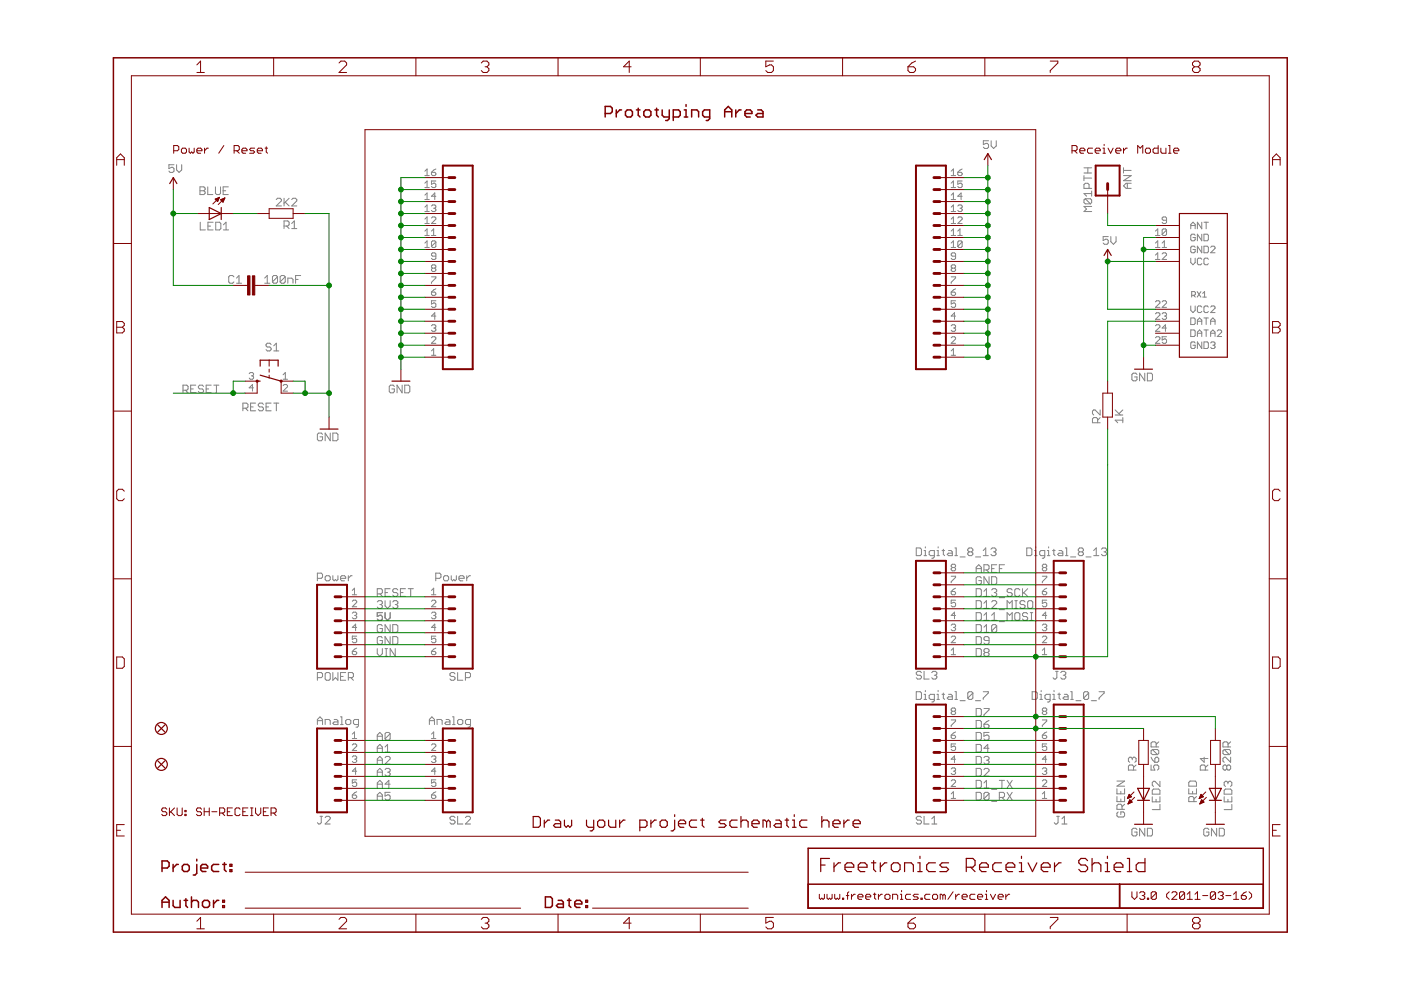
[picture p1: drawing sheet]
<svg xmlns="http://www.w3.org/2000/svg" width="297mm" height="210mm" viewBox="0 0 297 210" stroke-linecap="round" stroke-linejoin="round" font-family="sans-serif">
<g fill="#808080" stroke="#808080" stroke-width=".21">
<path d="M67.3 121.5v1.6z"/>
<path d="M67.3 121.5h.8z"/>
<path d="M68.1 121.5l.3 .3z"/>
<path d="M68.4 121.8v.5z"/>
<path d="M68.1 122.6l.3-.3z"/>
<path d="M67.3 122.6h.8z"/>
<path d="M69.2 123.1h.5z"/>
<path d="M69.7 123.1l.3-.2z"/>
<path d="M70 122.3v.6z"/>
<path d="M69.7 122.1l.3 .2z"/>
<path d="M69.2 122.1h.5z"/>
<path d="M69.2 122.1l-.3 .2z"/>
<path d="M68.9 122.3v.6z"/>
<path d="M68.9 122.9l.3 .2z"/>
<path d="M70.6 122.1v.8z"/>
<path d="M70.6 122.9l.2 .2z"/>
<path d="M71.1 122.9l-.3 .2z"/>
<path d="M71.1 122.9l.3 .2z"/>
<path d="M71.4 123.1l.2-.2z"/>
<path d="M71.6 122.1v.8z"/>
<path d="M72.5 123.1h.5z"/>
<path d="M72.2 122.9l.3 .2z"/>
<path d="M72.2 122.3v.6z"/>
<path d="M72.5 122.1l-.3 .2z"/>
<path d="M72.5 122.1h.5z"/>
<path d="M73 122.1l.3 .2z"/>
<path d="M73.3 122.3v.3z"/>
<path d="M72.2 122.6h1.1z"/>
<path d="M73.8 122.1v1z"/>
<path d="M74.4 122.1l-.6 .5z"/>
<path d="M74.4 122.1h.3z"/>
<path d="M67.3 152.5v1.1z"/>
<path d="M67.8 152l-.5 .5z"/>
<path d="M67.8 152l.6 .5z"/>
<path d="M68.4 152.5v1.1z"/>
<path d="M67.3 152.8h1.1z"/>
<path d="M68.9 152.5v1.1z"/>
<path d="M68.9 152.5h.8z"/>
<path d="M69.7 152.5l.3 .3z"/>
<path d="M70 152.8v.8z"/>
<path d="M70.8 152.5h.6z"/>
<path d="M71.4 152.5l.2 .3z"/>
<path d="M71.6 152.8v.8z"/>
<path d="M70.8 153.6h.8z"/>
<path d="M70.6 153.3l.2 .3z"/>
<path d="M70.6 153.3l.2-.2z"/>
<path d="M70.8 153.1h.8z"/>
<path d="M72.2 152h.3z"/>
<path d="M72.5 152v1.6z"/>
<path d="M72.2 153.6h.5z"/>
<path d="M73.6 153.6h.5z"/>
<path d="M74.1 153.6l.3-.3z"/>
<path d="M74.4 152.8v.5z"/>
<path d="M74.1 152.5l.3 .3z"/>
<path d="M73.6 152.5h.5z"/>
<path d="M73.3 152.8l.3-.3z"/>
<path d="M73.3 152.8v.5z"/>
<path d="M73.3 153.3l.3 .3z"/>
<path d="M75.5 154.2h.3z"/>
<path d="M76 153.9l-.2 .3z"/>
<path d="M76 152.5v1.4z"/>
<path d="M75.2 152.5h.8z"/>
<path d="M74.9 152.8l.3-.3z"/>
<path d="M74.9 152.8v.5z"/>
<path d="M74.9 153.3l.3 .3z"/>
<path d="M75.2 153.6h.8z"/>
<path d="M92.4 121.5v1.6z"/>
<path d="M92.4 121.5h.8z"/>
<path d="M93.2 121.5l.3 .3z"/>
<path d="M93.5 121.8v.5z"/>
<path d="M93.2 122.6l.3-.3z"/>
<path d="M92.4 122.6h.8z"/>
<path d="M94.3 123.1h.5z"/>
<path d="M95.1 122.9l-.3 .2z"/>
<path d="M95.1 122.3v.6z"/>
<path d="M94.8 122.1l.3 .2z"/>
<path d="M94.3 122.1h.5z"/>
<path d="M94.3 122.1l-.3 .2z"/>
<path d="M94 122.3v.6z"/>
<path d="M94 122.9l.3 .2z"/>
<path d="M95.7 122.1v.8z"/>
<path d="M95.7 122.9l.2 .2z"/>
<path d="M95.9 123.1l.3-.2z"/>
<path d="M96.2 122.9l.3 .2z"/>
<path d="M96.5 123.1l.3-.2z"/>
<path d="M96.8 122.1v.8z"/>
<path d="M97.6 123.1h.5z"/>
<path d="M97.3 122.9l.3 .2z"/>
<path d="M97.3 122.3v.6z"/>
<path d="M97.3 122.3l.3-.2z"/>
<path d="M97.6 122.1h.5z"/>
<path d="M98.1 122.1l.3 .2z"/>
<path d="M98.4 122.3v.3z"/>
<path d="M97.3 122.6h1.1z"/>
<path d="M99 122.1v1z"/>
<path d="M99.5 122.1l-.5 .5z"/>
<path d="M99.5 122.1h.3z"/>
<path d="M91 152.5v1.1z"/>
<path d="M91.6 152l-.6 .5z"/>
<path d="M91.6 152l.5 .5z"/>
<path d="M92.1 152.5v1.1z"/>
<path d="M91 152.8h1.1z"/>
<path d="M92.7 152.5v1.1z"/>
<path d="M92.7 152.5h.8z"/>
<path d="M93.5 152.5l.2 .3z"/>
<path d="M93.7 152.8v.8z"/>
<path d="M94.6 152.5h.5z"/>
<path d="M95.1 152.5l.3 .3z"/>
<path d="M95.4 152.8v.8z"/>
<path d="M94.6 153.6h.8z"/>
<path d="M94.3 153.3l.3 .3z"/>
<path d="M94.6 153.1l-.3 .2z"/>
<path d="M94.6 153.1h.8z"/>
<path d="M95.9 152h.3z"/>
<path d="M96.2 152v1.6z"/>
<path d="M95.9 153.6h.6z"/>
<path d="M97.3 153.6h.6z"/>
<path d="M97.9 153.6l.2-.3z"/>
<path d="M98.1 152.8v.5z"/>
<path d="M97.9 152.5l.2 .3z"/>
<path d="M97.3 152.5h.6z"/>
<path d="M97 152.8l.3-.3z"/>
<path d="M97 152.8v.5z"/>
<path d="M97 153.3l.3 .3z"/>
<path d="M99.2 154.2h.3z"/>
<path d="M99.5 154.2l.3-.3z"/>
<path d="M99.8 152.5v1.4z"/>
<path d="M99 152.5h.8z"/>
<path d="M98.7 152.8l.3-.3z"/>
<path d="M98.7 152.8v.5z"/>
<path d="M98.7 153.3l.3 .3z"/>
<path d="M99 153.6h.8z"/>
<path d="M218.8 146.7v1.6z"/>
<path d="M218.8 148.3h.8z"/>
<path d="M219.6 148.3l.3-.3z"/>
<path d="M219.9 146.9v1.1z"/>
<path d="M219.6 146.7l.3 .2z"/>
<path d="M218.8 146.7h.8z"/>
<path d="M220.5 147.2h.2z"/>
<path d="M220.7 147.2v1.1z"/>
<path d="M220.5 148.3h.5z"/>
<path d="M220.7 146.4v.3z"/>
<path d="M222.1 148.8h.3z"/>
<path d="M222.4 148.8l.2-.2z"/>
<path d="M222.6 147.2v1.4z"/>
<path d="M221.8 147.2h.8z"/>
<path d="M221.8 147.2l-.3 .3z"/>
<path d="M221.5 147.5v.5z"/>
<path d="M221.5 148l.3 .3z"/>
<path d="M221.8 148.3h.8z"/>
<path d="M223.2 147.2h.3z"/>
<path d="M223.5 147.2v1.1z"/>
<path d="M223.2 148.3h.5z"/>
<path d="M223.5 146.4v.3z"/>
<path d="M224.6 146.9v1.1z"/>
<path d="M224.6 148l.2 .3z"/>
<path d="M224.3 147.2h.5z"/>
<path d="M225.7 147.2h.5z"/>
<path d="M226.2 147.2l.3 .3z"/>
<path d="M226.5 147.5v.8z"/>
<path d="M225.7 148.3h.8z"/>
<path d="M225.4 148l.3 .3z"/>
<path d="M225.4 148l.3-.3z"/>
<path d="M225.7 147.7h.8z"/>
<path d="M227 146.7h.3z"/>
<path d="M227.3 146.7v1.6z"/>
<path d="M227 148.3h.6z"/>
<path d="M228.1 148.6h1.1z"/>
<path d="M229.7 146.9v1.1z"/>
<path d="M229.7 146.9l.3-.2z"/>
<path d="M230 146.7h.6z"/>
<path d="M230.6 146.7l.2 .2z"/>
<path d="M230.8 146.9v1.1z"/>
<path d="M230.8 148l-.2 .3z"/>
<path d="M230 148.3h.6z"/>
<path d="M229.7 148l.3 .3z"/>
<path d="M229.7 148l1.1-1.1z"/>
<path d="M231.4 148.6h1.1z"/>
<path d="M233 146.7h1.1z"/>
<path d="M234.1 146.7v.2z"/>
<path d="M234.1 146.9l-1.1 1.1z"/>
<path d="M233 148v.3z"/>
<path d="M217.7 116.2v1.6z"/>
<path d="M217.7 117.8h.8z"/>
<path d="M218.8 117.5l-.3 .3z"/>
<path d="M218.8 116.5v1z"/>
<path d="M218.5 116.2l.3 .3z"/>
<path d="M217.7 116.2h.8z"/>
<path d="M219.3 116.7h.3z"/>
<path d="M219.6 116.7v1.1z"/>
<path d="M219.3 117.8h.6z"/>
<path d="M219.6 115.9v.3z"/>
<path d="M221 118.4h.3z"/>
<path d="M221.5 118.1l-.2 .3z"/>
<path d="M221.5 116.7v1.4z"/>
<path d="M220.7 116.7h.8z"/>
<path d="M220.7 116.7l-.3 .3z"/>
<path d="M220.4 117v.5z"/>
<path d="M220.4 117.5l.3 .3z"/>
<path d="M220.7 117.8h.8z"/>
<path d="M222.1 116.7h.2z"/>
<path d="M222.3 116.7v1.1z"/>
<path d="M222.1 117.8h.5z"/>
<path d="M222.3 115.9v.3z"/>
<path d="M223.4 116.5v1z"/>
<path d="M223.4 117.5l.3 .3z"/>
<path d="M223.2 116.7h.5z"/>
<path d="M224.5 116.7h.6z"/>
<path d="M225.1 116.7l.2 .3z"/>
<path d="M225.3 117v.8z"/>
<path d="M224.5 117.8h.8z"/>
<path d="M224.3 117.5l.2 .3z"/>
<path d="M224.3 117.5l.2-.2z"/>
<path d="M224.5 117.3h.8z"/>
<path d="M225.9 116.2h.3z"/>
<path d="M226.2 116.2v1.6z"/>
<path d="M225.9 117.8h.5z"/>
<path d="M227 118.1h1.1z"/>
<path d="M228.6 116.5l.3-.3z"/>
<path d="M228.9 116.2h.5z"/>
<path d="M229.4 116.2l.3 .3z"/>
<path d="M229.7 116.5v.2z"/>
<path d="M229.7 116.7l-.3 .3z"/>
<path d="M229.4 117l.3 .3z"/>
<path d="M229.7 117.3v.2z"/>
<path d="M229.7 117.5l-.3 .3z"/>
<path d="M228.9 117.8h.5z"/>
<path d="M228.6 117.5l.3 .3z"/>
<path d="M228.6 117.3v.2z"/>
<path d="M228.6 117.3l.3-.3z"/>
<path d="M228.6 116.7l.3 .3z"/>
<path d="M228.6 116.5v.2z"/>
<path d="M228.9 117h.5z"/>
<path d="M230.2 118.1h1.1z"/>
<path d="M231.9 116.7l.5-.5z"/>
<path d="M232.4 116.2v1.6z"/>
<path d="M231.9 117.8h1.1z"/>
<path d="M233.5 116.5l.3-.3z"/>
<path d="M233.8 116.2h.5z"/>
<path d="M234.3 116.2l.3 .3z"/>
<path d="M234.6 116.5v.2z"/>
<path d="M234.6 116.7l-.3 .3z"/>
<path d="M234.1 117h.2z"/>
<path d="M234.3 117l.3 .3z"/>
<path d="M234.6 117.3v.2z"/>
<path d="M234.6 117.5l-.3 .3z"/>
<path d="M233.8 117.8h.5z"/>
<path d="M233.5 117.5l.3 .3z"/>
<path d="M194.3 116.2v1.6z"/>
<path d="M194.3 117.8h.8z"/>
<path d="M195.1 117.8l.3-.3z"/>
<path d="M195.4 116.5v1z"/>
<path d="M195.1 116.2l.3 .3z"/>
<path d="M194.3 116.2h.8z"/>
<path d="M195.9 116.7h.3z"/>
<path d="M196.2 116.7v1.1z"/>
<path d="M195.9 117.8h.5z"/>
<path d="M196.2 115.9v.3z"/>
<path d="M197.5 118.4h.3z"/>
<path d="M197.8 118.4l.3-.3z"/>
<path d="M198.1 116.7v1.4z"/>
<path d="M197.3 116.7h.8z"/>
<path d="M197.3 116.7l-.3 .3z"/>
<path d="M197 117v.5z"/>
<path d="M197 117.5l.3 .3z"/>
<path d="M197.3 117.8h.8z"/>
<path d="M198.6 116.7h.3z"/>
<path d="M198.9 116.7v1.1z"/>
<path d="M198.6 117.8h.6z"/>
<path d="M198.9 115.9v.3z"/>
<path d="M200 116.5v1z"/>
<path d="M200 117.5l.3 .3z"/>
<path d="M199.7 116.7h.6z"/>
<path d="M201.1 116.7h.5z"/>
<path d="M201.6 116.7l.3 .3z"/>
<path d="M201.9 117v.8z"/>
<path d="M201.1 117.8h.8z"/>
<path d="M200.8 117.5l.3 .3z"/>
<path d="M200.8 117.5l.3-.2z"/>
<path d="M201.1 117.3h.8z"/>
<path d="M202.5 116.2h.2z"/>
<path d="M202.7 116.2v1.6z"/>
<path d="M202.5 117.8h.5z"/>
<path d="M203.6 118.1h1z"/>
<path d="M205.2 116.5l.3-.3z"/>
<path d="M205.5 116.2h.5z"/>
<path d="M206 116.2l.3 .3z"/>
<path d="M206.3 116.5v.2z"/>
<path d="M206.3 116.7l-.3 .3z"/>
<path d="M206 117l.3 .3z"/>
<path d="M206.3 117.3v.2z"/>
<path d="M206.3 117.5l-.3 .3z"/>
<path d="M205.5 117.8h.5z"/>
<path d="M205.2 117.5l.3 .3z"/>
<path d="M205.2 117.3v.2z"/>
<path d="M205.2 117.3l.3-.3z"/>
<path d="M205.2 116.7l.3 .3z"/>
<path d="M205.2 116.5v.2z"/>
<path d="M205.5 117h.5z"/>
<path d="M206.8 118.1h1.1z"/>
<path d="M209 116.2l-.5 .5z"/>
<path d="M209 116.2v1.6z"/>
<path d="M208.5 117.8h1z"/>
<path d="M210.1 116.5l.3-.3z"/>
<path d="M210.4 116.2h.5z"/>
<path d="M210.9 116.2l.3 .3z"/>
<path d="M211.2 116.5v.2z"/>
<path d="M211.2 116.7l-.3 .3z"/>
<path d="M210.6 117h.3z"/>
<path d="M210.9 117l.3 .3z"/>
<path d="M211.2 117.3v.2z"/>
<path d="M211.2 117.5l-.3 .3z"/>
<path d="M210.4 117.8h.5z"/>
<path d="M210.1 117.5l.3 .3z"/>
<path d="M194.3 146.7v1.6z"/>
<path d="M194.3 148.3h.8z"/>
<path d="M195.1 148.3l.3-.3z"/>
<path d="M195.4 146.9v1.1z"/>
<path d="M195.1 146.7l.3 .2z"/>
<path d="M194.3 146.7h.8z"/>
<path d="M195.9 147.2h.3z"/>
<path d="M196.2 147.2v1.1z"/>
<path d="M195.9 148.3h.5z"/>
<path d="M196.2 146.4v.3z"/>
<path d="M197.5 148.8h.3z"/>
<path d="M197.8 148.8l.3-.2z"/>
<path d="M198.1 147.2v1.4z"/>
<path d="M197.3 147.2h.8z"/>
<path d="M197.3 147.2l-.3 .3z"/>
<path d="M197 147.5v.5z"/>
<path d="M197 148l.3 .3z"/>
<path d="M197.3 148.3h.8z"/>
<path d="M198.6 147.2h.3z"/>
<path d="M198.9 147.2v1.1z"/>
<path d="M198.6 148.3h.6z"/>
<path d="M198.9 146.4v.3z"/>
<path d="M200 146.9v1.1z"/>
<path d="M200 148l.3 .3z"/>
<path d="M199.7 147.2h.6z"/>
<path d="M201.1 147.2h.5z"/>
<path d="M201.6 147.2l.3 .3z"/>
<path d="M201.9 147.5v.8z"/>
<path d="M201.1 148.3h.8z"/>
<path d="M200.8 148l.3 .3z"/>
<path d="M200.8 148l.3-.3z"/>
<path d="M201.1 147.7h.8z"/>
<path d="M202.5 146.7h.2z"/>
<path d="M202.7 146.7v1.6z"/>
<path d="M202.5 148.3h.5z"/>
<path d="M203.6 148.6h1z"/>
<path d="M205.2 146.9v1.1z"/>
<path d="M205.2 146.9l.3-.2z"/>
<path d="M205.5 146.7h.5z"/>
<path d="M206 146.7l.3 .2z"/>
<path d="M206.3 146.9v1.1z"/>
<path d="M206.3 148l-.3 .3z"/>
<path d="M205.5 148.3h.5z"/>
<path d="M205.2 148l.3 .3z"/>
<path d="M205.2 148l1.1-1.1z"/>
<path d="M206.8 148.6h1.1z"/>
<path d="M208.5 146.7h1z"/>
<path d="M209.5 146.7v.2z"/>
<path d="M209.5 146.9l-1 1.1z"/>
<path d="M208.5 148v.3z"/>
<path d="M56.1 59l.6-.6z"/>
<path d="M56.7 58.4v1.6z"/>
<path d="M56.1 60h1.1z"/>
<path d="M57.8 58.7v1.1z"/>
<path d="M57.8 58.7l.2-.3z"/>
<path d="M58 58.4h.6z"/>
<path d="M58.6 58.4l.2 .3z"/>
<path d="M58.8 58.7v1.1z"/>
<path d="M58.8 59.8l-.2 .2z"/>
<path d="M58 60h.6z"/>
<path d="M57.8 59.8l.2 .2z"/>
<path d="M57.8 59.8l1-1.1z"/>
<path d="M59.4 58.7v1.1z"/>
<path d="M59.4 58.7l.3-.3z"/>
<path d="M59.7 58.4h.5z"/>
<path d="M60.2 58.4l.3 .3z"/>
<path d="M60.5 58.7v1.1z"/>
<path d="M60.5 59.8l-.3 .2z"/>
<path d="M59.7 60h.5z"/>
<path d="M59.4 59.8l.3 .2z"/>
<path d="M59.4 59.8l1.1-1.1z"/>
<path d="M61 59v1z"/>
<path d="M61 59h.8z"/>
<path d="M61.8 59l.3 .2z"/>
<path d="M62.1 59.2v.8z"/>
<path d="M62.7 58.4v1.6z"/>
<path d="M62.7 58.4h1.1z"/>
<path d="M62.7 59.2h.5z"/>
<path d="M51.5 85.5v1.6z"/>
<path d="M51.5 85.5h.8z"/>
<path d="M52.3 85.5l.3 .2z"/>
<path d="M52.6 85.7v.6z"/>
<path d="M52.3 86.5l.3-.2z"/>
<path d="M51.5 86.5h.8z"/>
<path d="M52 86.5l.6 .6z"/>
<path d="M53.1 85.5h1.1z"/>
<path d="M53.1 85.5v1.6z"/>
<path d="M53.1 87.1h1.1z"/>
<path d="M53.1 86.3h.6z"/>
<path d="M55.6 85.5l.3 .2z"/>
<path d="M55 85.5h.6z"/>
<path d="M55 85.5l-.2 .2z"/>
<path d="M54.8 85.7v.3z"/>
<path d="M54.8 86l.2 .3z"/>
<path d="M55 86.3h.6z"/>
<path d="M55.6 86.3l.3 .2z"/>
<path d="M55.9 86.5v.3z"/>
<path d="M55.6 87.1l.3-.3z"/>
<path d="M55 87.1h.6z"/>
<path d="M54.8 86.8l.2 .3z"/>
<path d="M56.4 85.5h1.1z"/>
<path d="M56.4 85.5v1.6z"/>
<path d="M56.4 87.1h1.1z"/>
<path d="M56.4 86.3h.5z"/>
<path d="M58.6 85.5v1.6z"/>
<path d="M58 85.5h1.1z"/>
<path d="M35.8 34.9h1.1z"/>
<path d="M35.8 34.9v.8z"/>
<path d="M35.8 35.7l.5-.2z"/>
<path d="M36.3 35.5h.3z"/>
<path d="M36.6 35.5l.3 .2z"/>
<path d="M36.9 35.7v.6z"/>
<path d="M36.9 36.3l-.3 .3z"/>
<path d="M36.1 36.6h.5z"/>
<path d="M35.8 36.3l.3 .3z"/>
<path d="M37.4 34.9v1.1z"/>
<path d="M37.4 36l.6 .6z"/>
<path d="M38 36.6l.5-.6z"/>
<path d="M38.5 34.9v1.1z"/>
<path d="M208.5 29.8h1.1z"/>
<path d="M208.5 29.8v.9z"/>
<path d="M208.5 30.7l.5-.3z"/>
<path d="M209 30.4h.3z"/>
<path d="M209.3 30.4l.3 .3z"/>
<path d="M209.6 30.7v.5z"/>
<path d="M209.6 31.2l-.3 .3z"/>
<path d="M208.8 31.5h.5z"/>
<path d="M208.5 31.2l.3 .3z"/>
<path d="M210.1 29.8v1.1z"/>
<path d="M210.1 30.9l.6 .6z"/>
<path d="M210.7 31.5l.5-.6z"/>
<path d="M211.2 29.8v1.1z"/>
<path d="M68.1 91.8l.3 .3z"/>
<path d="M67.6 91.8h.5z"/>
<path d="M67.6 91.8l-.3 .3z"/>
<path d="M67.3 92.1v1.1z"/>
<path d="M67.3 93.2l.3 .2z"/>
<path d="M67.6 93.4h.5z"/>
<path d="M68.1 93.4l.3-.2z"/>
<path d="M68.4 92.6v.6z"/>
<path d="M67.8 92.6h.6z"/>
<path d="M68.9 91.8v1.6z"/>
<path d="M68.9 91.8l1.1 1.6z"/>
<path d="M70 91.8v1.6z"/>
<path d="M70.6 91.8v1.6z"/>
<path d="M70.6 93.4h.8z"/>
<path d="M71.4 93.4l.2-.2z"/>
<path d="M71.6 92.1v1.1z"/>
<path d="M71.4 91.8l.2 .3z"/>
<path d="M70.6 91.8h.8z"/>
<path d="M83.4 81.7l.2 .2z"/>
<path d="M82.8 81.7h.6z"/>
<path d="M82.8 81.7l-.3 .2z"/>
<path d="M82.5 81.9v1.1z"/>
<path d="M82.5 83l.3 .3z"/>
<path d="M82.8 83.3h.6z"/>
<path d="M83.6 83l-.2 .3z"/>
<path d="M83.6 82.5v.5z"/>
<path d="M83.1 82.5h.5z"/>
<path d="M84.2 81.7v1.6z"/>
<path d="M84.2 81.7l1.1 1.6z"/>
<path d="M85.3 81.7v1.6z"/>
<path d="M85.8 81.7v1.6z"/>
<path d="M85.8 83.3h.8z"/>
<path d="M86.6 83.3l.3-.3z"/>
<path d="M86.9 81.9v1.1z"/>
<path d="M86.6 81.7l.3 .2z"/>
<path d="M85.8 81.7h.8z"/>
<path d="M240.8 79.1l.3 .3z"/>
<path d="M240.3 79.1h.5z"/>
<path d="M240.3 79.1l-.3 .3z"/>
<path d="M240 79.4v1.1z"/>
<path d="M240 80.5l.3 .2z"/>
<path d="M240.3 80.7h.5z"/>
<path d="M241.1 80.5l-.3 .2z"/>
<path d="M241.1 79.9v.6z"/>
<path d="M240.5 79.9h.6z"/>
<path d="M241.6 79.1v1.6z"/>
<path d="M241.6 79.1l1.1 1.6z"/>
<path d="M242.7 79.1v1.6z"/>
<path d="M243.3 79.1v1.6z"/>
<path d="M243.3 80.7h.8z"/>
<path d="M244.1 80.7l.2-.2z"/>
<path d="M244.3 79.4v1.1z"/>
<path d="M244.1 79.1l.2 .3z"/>
<path d="M243.3 79.1h.8z"/>
<path d="M229.8 44.9h1.7z"/>
<path d="M229.8 44.9l.6-.6z"/>
<path d="M229.8 43.8l.6 .5z"/>
<path d="M229.8 43.8h1.7z"/>
<path d="M230.1 43.2h1.1z"/>
<path d="M229.8 42.9l.3 .3z"/>
<path d="M229.8 42.4v.5z"/>
<path d="M229.8 42.4l.3-.3z"/>
<path d="M230.1 42.1h1.1z"/>
<path d="M231.2 42.1l.3 .3z"/>
<path d="M231.5 42.4v.5z"/>
<path d="M231.5 42.9l-.3 .3z"/>
<path d="M230.1 42.1l1.1 1.1z"/>
<path d="M229.8 41l.6 .6z"/>
<path d="M229.8 41h1.7z"/>
<path d="M231.5 40.5v1.1z"/>
<path d="M229.8 39.9h1.7z"/>
<path d="M229.8 39.1v.8z"/>
<path d="M229.8 39.1l.3-.2z"/>
<path d="M230.1 38.9h.5z"/>
<path d="M230.6 38.9l.3 .2z"/>
<path d="M230.9 39.1v.8z"/>
<path d="M229.8 37.8h1.7z"/>
<path d="M229.8 37.2v1.1z"/>
<path d="M229.8 36.7h1.7z"/>
<path d="M230.6 35.6v1.1z"/>
<path d="M229.8 35.6h1.7z"/>
<path d="M233.9 50.2h1.1z"/>
<path d="M233.9 50.2v.8z"/>
<path d="M233.9 51l.5-.3z"/>
<path d="M234.4 50.7h.3z"/>
<path d="M234.7 50.7l.3 .3z"/>
<path d="M235 51v.5z"/>
<path d="M235 51.5l-.3 .3z"/>
<path d="M234.2 51.8h.5z"/>
<path d="M233.9 51.5l.3 .3z"/>
<path d="M235.5 50.2v1z"/>
<path d="M235.5 51.2l.6 .6z"/>
<path d="M236.1 51.8l.5-.6z"/>
<path d="M236.6 50.2v1z"/>
<path d="M252 170h1.7z"/>
<path d="M252 169.1v.9z"/>
<path d="M252 169.1l.3-.2z"/>
<path d="M252.3 168.9h.6z"/>
<path d="M252.9 168.9l.2 .2z"/>
<path d="M253.1 169.1v.9z"/>
<path d="M253.1 169.4l.6-.5z"/>
<path d="M252 167.2v1.1z"/>
<path d="M252 168.3h1.7z"/>
<path d="M253.7 167.2v1.1z"/>
<path d="M252.9 167.8v.5z"/>
<path d="M252 166.7h1.7z"/>
<path d="M253.7 165.9v.8z"/>
<path d="M253.4 165.6l.3 .3z"/>
<path d="M252.3 165.6h1.1z"/>
<path d="M252.3 165.6l-.3 .3z"/>
<path d="M252 165.9v.8z"/>
<path d="M237.1 172.1l-.3 .3z"/>
<path d="M236.8 172.4v.6z"/>
<path d="M236.8 173l.3 .2z"/>
<path d="M237.1 173.2h1.1z"/>
<path d="M238.2 173.2l.2-.2z"/>
<path d="M238.4 172.4v.6z"/>
<path d="M238.2 172.1l.2 .3z"/>
<path d="M237.6 172.1h.6z"/>
<path d="M237.6 172.1v.6z"/>
<path d="M236.8 171.6h1.6z"/>
<path d="M236.8 170.8v.8z"/>
<path d="M236.8 170.8l.3-.3z"/>
<path d="M237.1 170.5h.5z"/>
<path d="M237.6 170.5l.3 .3z"/>
<path d="M237.9 170.8v.8z"/>
<path d="M237.9 171l.5-.5z"/>
<path d="M236.8 168.9v1.1z"/>
<path d="M236.8 170h1.6z"/>
<path d="M238.4 168.9v1.1z"/>
<path d="M237.6 169.4v.6z"/>
<path d="M236.8 167.2v1.1z"/>
<path d="M236.8 168.3h1.6z"/>
<path d="M238.4 167.2v1.1z"/>
<path d="M237.6 167.8v.5z"/>
<path d="M236.8 166.7h1.6z"/>
<path d="M236.8 166.7l1.6-1.1z"/>
<path d="M236.8 165.6h1.6z"/>
<path d="M259.3 163l.3 .3z"/>
<path d="M259.3 162.5v.5z"/>
<path d="M259.3 162.5l.3-.3z"/>
<path d="M259.6 162.2h.2z"/>
<path d="M259.8 162.2l.3 .3z"/>
<path d="M260.1 162.5l.3-.3z"/>
<path d="M260.4 162.2h.2z"/>
<path d="M260.6 162.2l.3 .3z"/>
<path d="M260.9 162.5v.5z"/>
<path d="M260.6 163.3l.3-.3z"/>
<path d="M260.4 163.3h.2z"/>
<path d="M260.1 163l.3 .3z"/>
<path d="M260.1 163l-.3 .3z"/>
<path d="M259.6 163.3h.2z"/>
<path d="M260.1 162.5v.5z"/>
<path d="M260.9 160.5v1.1z"/>
<path d="M259.8 160.5l1.1 1.1z"/>
<path d="M259.6 160.5h.2z"/>
<path d="M259.6 160.5l-.3 .3z"/>
<path d="M259.3 160.8v.6z"/>
<path d="M259.3 161.4l.3 .2z"/>
<path d="M259.6 160h1z"/>
<path d="M259.3 159.7l.3 .3z"/>
<path d="M259.3 159.2v.5z"/>
<path d="M259.3 159.2l.3-.3z"/>
<path d="M259.6 158.9h1z"/>
<path d="M260.6 158.9l.3 .3z"/>
<path d="M260.9 159.2v.5z"/>
<path d="M260.9 159.7l-.3 .3z"/>
<path d="M259.6 158.9l1 1.1z"/>
<path d="M259.3 158.4h1.6z"/>
<path d="M259.3 157.5v.9z"/>
<path d="M259.3 157.5l.3-.2z"/>
<path d="M259.6 157.3h.5z"/>
<path d="M260.1 157.3l.3 .2z"/>
<path d="M260.4 157.5v.9z"/>
<path d="M260.4 157.8l.5-.5z"/>
<path d="M244 162.2v1.1z"/>
<path d="M244 163.3h.9z"/>
<path d="M244.6 162.7l.3 .6z"/>
<path d="M244.6 162.5v.2z"/>
<path d="M244.6 162.5l.3-.3z"/>
<path d="M244.9 162.2h.5z"/>
<path d="M245.4 162.2l.3 .3z"/>
<path d="M245.7 162.5v.5z"/>
<path d="M245.7 163l-.3 .3z"/>
<path d="M244 160.5l.3 .6z"/>
<path d="M244.3 161.1l.6 .5z"/>
<path d="M244.9 161.6h.5z"/>
<path d="M245.4 161.6l.3-.2z"/>
<path d="M245.7 160.8v.6z"/>
<path d="M245.4 160.5l.3 .3z"/>
<path d="M245.1 160.5h.3z"/>
<path d="M245.1 160.5l-.2 .3z"/>
<path d="M244.9 160.8v.8z"/>
<path d="M244.3 160h1.1z"/>
<path d="M244 159.7l.3 .3z"/>
<path d="M244 159.2v.5z"/>
<path d="M244 159.2l.3-.3z"/>
<path d="M244.3 158.9h1.1z"/>
<path d="M245.4 158.9l.3 .3z"/>
<path d="M245.7 159.2v.5z"/>
<path d="M245.7 159.7l-.3 .3z"/>
<path d="M244.3 158.9l1.1 1.1z"/>
<path d="M244 158.4h1.7z"/>
<path d="M244 157.5v.9z"/>
<path d="M244 157.5l.3-.2z"/>
<path d="M244.3 157.3h.6z"/>
<path d="M244.9 157.3l.2 .2z"/>
<path d="M245.1 157.5v.9z"/>
<path d="M245.1 157.8l.6-.5z"/>
<path d="M236.4 89.1l.6 .5z"/>
<path d="M236.4 89.1h1.7z"/>
<path d="M238.1 88.5v1.1z"/>
<path d="M236.4 88h1.7z"/>
<path d="M236.4 86.9l1.1 1.1z"/>
<path d="M237.3 87.7l.8-.8z"/>
<path d="M42.4 39.6v1.7z"/>
<path d="M42.4 39.6h.8z"/>
<path d="M43.2 39.6l.3 .3z"/>
<path d="M43.5 39.9v.3z"/>
<path d="M43.5 40.2l-.3 .2z"/>
<path d="M43.2 40.4l.3 .3z"/>
<path d="M43.5 40.7v.3z"/>
<path d="M43.5 41l-.3 .3z"/>
<path d="M42.4 41.3h.8z"/>
<path d="M42.4 40.4h.8z"/>
<path d="M44 39.6v1.7z"/>
<path d="M44 41.3h1.1z"/>
<path d="M45.7 39.6v1.4z"/>
<path d="M45.7 41l.3 .3z"/>
<path d="M46 41.3h.5z"/>
<path d="M46.8 41l-.3 .3z"/>
<path d="M46.8 39.6v1.4z"/>
<path d="M47.3 39.6h1.1z"/>
<path d="M47.3 39.6v1.7z"/>
<path d="M47.3 41.3h1.1z"/>
<path d="M47.3 40.4h.6z"/>
<path d="M58.6 43.7h1.1z"/>
<path d="M58.6 43.7l1.1-1.1z"/>
<path d="M59.7 42.3v.3z"/>
<path d="M59.4 42l.3 .3z"/>
<path d="M58.8 42h.6z"/>
<path d="M58.8 42l-.2 .3z"/>
<path d="M60.2 42v1.7z"/>
<path d="M60.2 43.1l1.1-1.1z"/>
<path d="M60.5 42.9l.8 .8z"/>
<path d="M61.8 43.7h1.1z"/>
<path d="M61.8 43.7l1.1-1.1z"/>
<path d="M62.9 42.3v.3z"/>
<path d="M62.7 42l.2 .3z"/>
<path d="M62.1 42h.6z"/>
<path d="M62.1 42l-.3 .3z"/>
<path d="M256 175.6l.3 .3z"/>
<path d="M255.5 175.6h.5z"/>
<path d="M255.5 175.6l-.3 .3z"/>
<path d="M255.2 175.9v1.1z"/>
<path d="M255.2 177l.3 .2z"/>
<path d="M255.5 177.2h.5z"/>
<path d="M256 177.2l.3-.2z"/>
<path d="M256.3 176.4v.6z"/>
<path d="M255.8 176.4h.5z"/>
<path d="M256.9 175.6v1.6z"/>
<path d="M256.9 175.6l1.1 1.6z"/>
<path d="M258 175.6v1.6z"/>
<path d="M258.5 175.6v1.6z"/>
<path d="M258.5 177.2h.8z"/>
<path d="M259.6 177l-.3 .2z"/>
<path d="M259.6 175.9v1.1z"/>
<path d="M259.3 175.6l.3 .3z"/>
<path d="M258.5 175.6h.8z"/>
<path d="M240.8 175.6l.3 .3z"/>
<path d="M240.3 175.6h.5z"/>
<path d="M240.3 175.6l-.3 .3z"/>
<path d="M240 175.9v1.1z"/>
<path d="M240 177l.3 .2z"/>
<path d="M240.3 177.2h.5z"/>
<path d="M241.1 177l-.3 .2z"/>
<path d="M241.1 176.4v.6z"/>
<path d="M240.5 176.4h.6z"/>
<path d="M241.6 175.6v1.6z"/>
<path d="M241.6 175.6l1.1 1.6z"/>
<path d="M242.7 175.6v1.6z"/>
<path d="M243.3 175.6v1.6z"/>
<path d="M243.3 177.2h.8z"/>
<path d="M244.1 177.2l.2-.2z"/>
<path d="M244.3 175.9v1.1z"/>
<path d="M244.1 175.6l.2 .3z"/>
<path d="M243.3 175.6h.8z"/>
<path d="M74.7 125.2l.5-.5z"/>
<path d="M75.2 124.7v1.4z"/>
<path d="M74.7 126.1h.9z"/>
<path d="M74.7 128.6h.9z"/>
<path d="M75.6 127.7l-.9 .9z"/>
<path d="M75.6 127.5v.2z"/>
<path d="M75.4 127.3l.2 .2z"/>
<path d="M74.9 127.3h.5z"/>
<path d="M74.9 127.3l-.2 .2z"/>
<path d="M74.9 129.8l-.2 .2z"/>
<path d="M74.9 129.8h.5z"/>
<path d="M75.4 129.8l.2 .2z"/>
<path d="M75.6 130v.3z"/>
<path d="M75.6 130.3l-.2 .2z"/>
<path d="M75.2 130.5h.2z"/>
<path d="M75.4 130.5l.2 .2z"/>
<path d="M75.6 130.7v.3z"/>
<path d="M75.6 131l-.2 .2z"/>
<path d="M74.9 131.2h.5z"/>
<path d="M74.7 131l.2 .2z"/>
<path d="M75.4 132.3v1.4z"/>
<path d="M74.7 133l.7-.7z"/>
<path d="M74.7 133h.9z"/>
<path d="M74.7 134.9h.9z"/>
<path d="M74.7 134.9v.7z"/>
<path d="M74.7 135.6l.5-.3z"/>
<path d="M75.2 135.3h.2z"/>
<path d="M75.4 135.3l.2 .3z"/>
<path d="M75.6 135.6v.4z"/>
<path d="M75.6 136l-.2 .3z"/>
<path d="M74.9 136.3h.5z"/>
<path d="M74.7 136l.2 .3z"/>
<path d="M67.3 142.6v1.6z"/>
<path d="M67.3 142.6h.8z"/>
<path d="M68.1 142.6l.3 .3z"/>
<path d="M68.4 142.9v.5z"/>
<path d="M68.1 143.7l.3-.3z"/>
<path d="M67.3 143.7h.8z"/>
<path d="M69.2 142.6h.5z"/>
<path d="M69.2 142.6l-.3 .3z"/>
<path d="M68.9 142.9v1.1z"/>
<path d="M68.9 144l.3 .2z"/>
<path d="M69.2 144.2h.5z"/>
<path d="M69.7 144.2l.3-.2z"/>
<path d="M70 142.9v1.1z"/>
<path d="M69.7 142.6l.3 .3z"/>
<path d="M70.6 142.6v1.6z"/>
<path d="M70.6 144.2l.5-.5z"/>
<path d="M71.1 143.7l.5 .5z"/>
<path d="M71.6 142.6v1.6z"/>
<path d="M72.2 142.6h1.1z"/>
<path d="M72.2 142.6v1.6z"/>
<path d="M72.2 144.2h1.1z"/>
<path d="M72.2 143.4h.5z"/>
<path d="M73.8 142.6v1.6z"/>
<path d="M73.8 142.6h.9z"/>
<path d="M74.7 142.6l.2 .3z"/>
<path d="M74.9 142.9v.5z"/>
<path d="M74.7 143.7l.2-.3z"/>
<path d="M73.8 143.7h.9z"/>
<path d="M74.4 143.7l.5 .5z"/>
<path d="M75.2 137.6l.4-.2z"/>
<path d="M75.2 137.6l-.5 .5z"/>
<path d="M74.7 138.1v.5z"/>
<path d="M74.7 138.6l.2 .2z"/>
<path d="M74.9 138.8h.5z"/>
<path d="M75.4 138.8l.2-.2z"/>
<path d="M75.6 138.3v.3z"/>
<path d="M75.4 138.1l.2 .2z"/>
<path d="M74.7 138.1h.7z"/>
<path d="M74.7 155.7l.5-.5z"/>
<path d="M75.2 155.2v1.4z"/>
<path d="M74.7 156.6h.9z"/>
<path d="M74.7 159.1h.9z"/>
<path d="M75.6 158.2l-.9 .9z"/>
<path d="M75.6 158v.2z"/>
<path d="M75.4 157.7l.2 .3z"/>
<path d="M74.9 157.7h.5z"/>
<path d="M74.9 157.7l-.2 .3z"/>
<path d="M74.9 160.3l-.2 .2z"/>
<path d="M74.9 160.3h.5z"/>
<path d="M75.4 160.3l.2 .2z"/>
<path d="M75.6 160.5v.2z"/>
<path d="M75.6 160.7l-.2 .3z"/>
<path d="M75.2 161h.2z"/>
<path d="M75.4 161l.2 .2z"/>
<path d="M75.6 161.2v.2z"/>
<path d="M75.6 161.4l-.2 .3z"/>
<path d="M74.9 161.7h.5z"/>
<path d="M74.7 161.4l.2 .3z"/>
<path d="M75.4 162.8v1.4z"/>
<path d="M75.4 162.8l-.7 .7z"/>
<path d="M74.7 163.5h.9z"/>
<path d="M74.7 165.4h.9z"/>
<path d="M74.7 165.4v.6z"/>
<path d="M74.7 166l.5-.2z"/>
<path d="M75.2 165.8h.2z"/>
<path d="M75.4 165.8l.2 .2z"/>
<path d="M75.6 166v.5z"/>
<path d="M75.6 166.5l-.2 .2z"/>
<path d="M74.9 166.7h.5z"/>
<path d="M74.7 166.5l.2 .2z"/>
<path d="M67.3 174.4l.3 .3z"/>
<path d="M67.6 174.7h.2z"/>
<path d="M67.8 174.7l.3-.3z"/>
<path d="M68.1 173.1v1.3z"/>
<path d="M67.8 173.1h.6z"/>
<path d="M68.9 174.7h1.1z"/>
<path d="M70 173.6l-1.1 1.1z"/>
<path d="M70 173.4v.2z"/>
<path d="M69.7 173.1l.3 .3z"/>
<path d="M69.2 173.1h.5z"/>
<path d="M69.2 173.1l-.3 .3z"/>
<path d="M75.2 168.1l.4-.2z"/>
<path d="M75.2 168.1l-.5 .5z"/>
<path d="M74.7 168.6v.5z"/>
<path d="M74.7 169.1l.2 .2z"/>
<path d="M74.9 169.3h.5z"/>
<path d="M75.4 169.3l.2-.2z"/>
<path d="M75.6 168.8v.3z"/>
<path d="M75.4 168.6l.2 .2z"/>
<path d="M74.7 168.6h.7z"/>
<path d="M91.5 125.2l.4-.5z"/>
<path d="M91.9 124.7v1.4z"/>
<path d="M91.5 126.1h.9z"/>
<path d="M91.5 128.6h.9z"/>
<path d="M91.5 128.6l.9-.9z"/>
<path d="M92.4 127.5v.2z"/>
<path d="M92.2 127.3l.2 .2z"/>
<path d="M91.7 127.3h.5z"/>
<path d="M91.7 127.3l-.2 .2z"/>
<path d="M91.5 130l.2-.2z"/>
<path d="M91.7 129.8h.5z"/>
<path d="M92.2 129.8l.2 .2z"/>
<path d="M92.4 130v.3z"/>
<path d="M92.4 130.3l-.2 .2z"/>
<path d="M91.9 130.5h.3z"/>
<path d="M92.2 130.5l.2 .2z"/>
<path d="M92.4 130.7v.3z"/>
<path d="M92.4 131l-.2 .2z"/>
<path d="M91.7 131.2h.5z"/>
<path d="M91.5 131l.2 .2z"/>
<path d="M92.2 132.3v1.4z"/>
<path d="M92.2 132.3l-.7 .7z"/>
<path d="M91.5 133h.9z"/>
<path d="M91.5 134.9h.9z"/>
<path d="M91.5 134.9v.7z"/>
<path d="M91.5 135.6l.4-.3z"/>
<path d="M91.9 135.3h.3z"/>
<path d="M92.2 135.3l.2 .3z"/>
<path d="M92.4 135.6v.4z"/>
<path d="M92.4 136l-.2 .3z"/>
<path d="M91.7 136.3h.5z"/>
<path d="M91.5 136l.2 .3z"/>
<path d="M96.2 142.6l.3 .3z"/>
<path d="M95.7 142.6h.5z"/>
<path d="M95.7 142.6l-.3 .3z"/>
<path d="M95.4 142.9v.2z"/>
<path d="M95.4 143.1l.3 .3z"/>
<path d="M95.7 143.4h.5z"/>
<path d="M96.2 143.4l.3 .3z"/>
<path d="M96.5 143.7v.3z"/>
<path d="M96.5 144l-.3 .2z"/>
<path d="M95.7 144.2h.5z"/>
<path d="M95.4 144l.3 .2z"/>
<path d="M97 142.6v1.6z"/>
<path d="M97 144.2h1.1z"/>
<path d="M98.7 142.6v1.6z"/>
<path d="M98.7 142.6h.8z"/>
<path d="M99.5 142.6l.3 .3z"/>
<path d="M99.8 142.9v.5z"/>
<path d="M99.5 143.7l.3-.3z"/>
<path d="M98.7 143.7h.8z"/>
<path d="M91.9 137.6l.5-.2z"/>
<path d="M91.9 137.6l-.4 .5z"/>
<path d="M91.5 138.1v.5z"/>
<path d="M91.5 138.6l.2 .2z"/>
<path d="M91.7 138.8h.5z"/>
<path d="M92.2 138.8l.2-.2z"/>
<path d="M92.4 138.3v.3z"/>
<path d="M92.2 138.1l.2 .2z"/>
<path d="M91.5 138.1h.7z"/>
<path d="M91.5 155.7l.4-.5z"/>
<path d="M91.9 155.2v1.4z"/>
<path d="M91.5 156.6h.9z"/>
<path d="M91.5 159.1h.9z"/>
<path d="M92.4 158.2l-.9 .9z"/>
<path d="M92.4 158v.2z"/>
<path d="M92.2 157.7l.2 .3z"/>
<path d="M91.7 157.7h.5z"/>
<path d="M91.7 157.7l-.2 .3z"/>
<path d="M91.5 160.5l.2-.2z"/>
<path d="M91.7 160.3h.5z"/>
<path d="M92.2 160.3l.2 .2z"/>
<path d="M92.4 160.5v.2z"/>
<path d="M92.4 160.7l-.2 .3z"/>
<path d="M91.9 161h.3z"/>
<path d="M92.2 161l.2 .2z"/>
<path d="M92.4 161.2v.2z"/>
<path d="M92.4 161.4l-.2 .3z"/>
<path d="M91.7 161.7h.5z"/>
<path d="M91.5 161.4l.2 .3z"/>
<path d="M92.2 162.8v1.4z"/>
<path d="M92.2 162.8l-.7 .7z"/>
<path d="M91.5 163.5h.9z"/>
<path d="M91.5 165.4h.9z"/>
<path d="M91.5 165.4v.6z"/>
<path d="M91.5 166l.4-.2z"/>
<path d="M91.9 165.8h.3z"/>
<path d="M92.2 165.8l.2 .2z"/>
<path d="M92.4 166v.5z"/>
<path d="M92.4 166.5l-.2 .2z"/>
<path d="M91.7 166.7h.5z"/>
<path d="M91.5 166.5l.2 .2z"/>
<path d="M96.2 173.1l.3 .3z"/>
<path d="M95.7 173.1h.5z"/>
<path d="M95.7 173.1l-.3 .3z"/>
<path d="M95.4 173.4v.2z"/>
<path d="M95.4 173.6l.3 .3z"/>
<path d="M95.7 173.9h.5z"/>
<path d="M96.2 173.9l.3 .3z"/>
<path d="M96.5 174.2v.2z"/>
<path d="M96.5 174.4l-.3 .3z"/>
<path d="M95.7 174.7h.5z"/>
<path d="M95.4 174.4l.3 .3z"/>
<path d="M97 173.1v1.6z"/>
<path d="M97 174.7h1.1z"/>
<path d="M98.7 174.7h1.1z"/>
<path d="M99.8 173.6l-1.1 1.1z"/>
<path d="M99.8 173.4v.2z"/>
<path d="M99.5 173.1l.3 .3z"/>
<path d="M99 173.1h.5z"/>
<path d="M99 173.1l-.3 .3z"/>
<path d="M91.9 168.1l.5-.2z"/>
<path d="M91.9 168.1l-.4 .5z"/>
<path d="M91.5 168.6v.5z"/>
<path d="M91.5 169.1l.2 .2z"/>
<path d="M91.7 169.3h.5z"/>
<path d="M92.2 169.3l.2-.2z"/>
<path d="M92.4 168.8v.3z"/>
<path d="M92.2 168.6l.2 .2z"/>
<path d="M91.5 168.6h.7z"/>
<path d="M221 168.3l.5-.4z"/>
<path d="M221.5 167.9v1.4z"/>
<path d="M221 169.3h.9z"/>
<path d="M221 166.7h.9z"/>
<path d="M221.9 165.8l-.9 .9z"/>
<path d="M221.9 165.6v.2z"/>
<path d="M221.7 165.4l.2 .2z"/>
<path d="M221.2 165.4h.5z"/>
<path d="M221.2 165.4l-.2 .2z"/>
<path d="M221 163l.2-.2z"/>
<path d="M221.2 162.8h.5z"/>
<path d="M221.7 162.8l.2 .2z"/>
<path d="M221.9 163v.3z"/>
<path d="M221.9 163.3l-.2 .2z"/>
<path d="M221.5 163.5h.2z"/>
<path d="M221.7 163.5l.2 .2z"/>
<path d="M221.9 163.7v.3z"/>
<path d="M221.9 164l-.2 .2z"/>
<path d="M221.2 164.2h.5z"/>
<path d="M221 164l.2 .2z"/>
<path d="M221.7 160.3v1.4z"/>
<path d="M221.7 160.3l-.7 .7z"/>
<path d="M221 161h.9z"/>
<path d="M221 157.7h.9z"/>
<path d="M221 157.7v.7z"/>
<path d="M221 158.4l.5-.2z"/>
<path d="M221.5 158.2h.2z"/>
<path d="M221.7 158.2l.2 .2z"/>
<path d="M221.9 158.4v.5z"/>
<path d="M221.9 158.9l-.2 .2z"/>
<path d="M221.2 159.1h.5z"/>
<path d="M221 158.9l.2 .2z"/>
<path d="M221.5 155.4l.4-.2z"/>
<path d="M221.5 155.4l-.5 .5z"/>
<path d="M221 155.9v.5z"/>
<path d="M221 156.4l.2 .2z"/>
<path d="M221.2 156.6h.5z"/>
<path d="M221.7 156.6l.2-.2z"/>
<path d="M221.9 156.1v.3z"/>
<path d="M221.7 155.9l.2 .2z"/>
<path d="M221 155.9h.7z"/>
<path d="M221 152.7h.9z"/>
<path d="M221.9 152.7v.2z"/>
<path d="M221.9 152.9l-.9 .9z"/>
<path d="M221 153.8v.2z"/>
<path d="M221 150.3l.2-.2z"/>
<path d="M221.2 150.1h.5z"/>
<path d="M221.7 150.1l.2 .2z"/>
<path d="M221.9 150.3v.3z"/>
<path d="M221.9 150.6l-.2 .2z"/>
<path d="M221.7 150.8l.2 .2z"/>
<path d="M221.9 151v.3z"/>
<path d="M221.9 151.3l-.2 .2z"/>
<path d="M221.2 151.5h.5z"/>
<path d="M221 151.3l.2 .2z"/>
<path d="M221 151v.3z"/>
<path d="M221 151l.2-.2z"/>
<path d="M221 150.6l.2 .2z"/>
<path d="M221 150.3v.3z"/>
<path d="M221.2 150.8h.5z"/>
<path d="M223.5 174.4l.3 .3z"/>
<path d="M223.8 174.7h.2z"/>
<path d="M224 174.7l.3-.3z"/>
<path d="M224.3 173.1v1.3z"/>
<path d="M224 173.1h.6z"/>
<path d="M225.1 173.6l.6-.5z"/>
<path d="M225.7 173.1v1.6z"/>
<path d="M225.1 174.7h1.1z"/>
<path d="M221 137.9l.5-.5z"/>
<path d="M221.5 137.4v1.4z"/>
<path d="M221 138.8h.9z"/>
<path d="M221 136.3h.9z"/>
<path d="M221 136.3l.9-1z"/>
<path d="M221.9 135.1v.2z"/>
<path d="M221.7 134.9l.2 .2z"/>
<path d="M221.2 134.9h.5z"/>
<path d="M221.2 134.9l-.2 .2z"/>
<path d="M221 132.6l.2-.3z"/>
<path d="M221.2 132.3h.5z"/>
<path d="M221.7 132.3l.2 .3z"/>
<path d="M221.9 132.6v.2z"/>
<path d="M221.9 132.8l-.2 .2z"/>
<path d="M221.5 133h.2z"/>
<path d="M221.7 133l.2 .3z"/>
<path d="M221.9 133.3v.2z"/>
<path d="M221.9 133.5l-.2 .2z"/>
<path d="M221.2 133.7h.5z"/>
<path d="M221 133.5l.2 .2z"/>
<path d="M221.7 129.8v1.4z"/>
<path d="M221.7 129.8l-.7 .7z"/>
<path d="M221 130.5h.9z"/>
<path d="M221 127.3h.9z"/>
<path d="M221 127.3v.7z"/>
<path d="M221 128l.5-.3z"/>
<path d="M221.5 127.7h.2z"/>
<path d="M221.7 127.7l.2 .3z"/>
<path d="M221.9 128v.4z"/>
<path d="M221.9 128.4l-.2 .2z"/>
<path d="M221.2 128.6h.5z"/>
<path d="M221 128.4l.2 .2z"/>
<path d="M221.5 124.9l.4-.2z"/>
<path d="M221 125.4l.5-.5z"/>
<path d="M221 125.4v.5z"/>
<path d="M221 125.9l.2 .2z"/>
<path d="M221.2 126.1h.5z"/>
<path d="M221.7 126.1l.2-.2z"/>
<path d="M221.9 125.6v.3z"/>
<path d="M221.7 125.4l.2 .2z"/>
<path d="M221 125.4h.7z"/>
<path d="M221 122.2h.9z"/>
<path d="M221.9 122.2v.2z"/>
<path d="M221.9 122.4l-.9 .9z"/>
<path d="M221 123.3v.3z"/>
<path d="M221 119.9l.2-.3z"/>
<path d="M221.2 119.6h.5z"/>
<path d="M221.7 119.6l.2 .3z"/>
<path d="M221.9 119.9v.2z"/>
<path d="M221.9 120.1l-.2 .2z"/>
<path d="M221.7 120.3l.2 .3z"/>
<path d="M221.9 120.6v.2z"/>
<path d="M221.9 120.8l-.2 .2z"/>
<path d="M221.2 121h.5z"/>
<path d="M221 120.8l.2 .2z"/>
<path d="M221 120.6v.2z"/>
<path d="M221 120.6l.2-.3z"/>
<path d="M221 120.1l.2 .2z"/>
<path d="M221 119.9v.2z"/>
<path d="M221.2 120.3h.5z"/>
<path d="M223.3 143.7l.2 .3z"/>
<path d="M223.5 144h.3z"/>
<path d="M224.1 143.7l-.3 .3z"/>
<path d="M224.1 142.3v1.4z"/>
<path d="M223.8 142.3h.5z"/>
<path d="M224.9 142.6l.3-.3z"/>
<path d="M225.2 142.3h.5z"/>
<path d="M225.7 142.3l.3 .3z"/>
<path d="M226 142.6v.3z"/>
<path d="M226 142.9l-.3 .3z"/>
<path d="M225.4 143.2h.3z"/>
<path d="M225.7 143.2l.3 .2z"/>
<path d="M226 143.4v.3z"/>
<path d="M226 143.7l-.3 .3z"/>
<path d="M225.2 144h.5z"/>
<path d="M224.9 143.7l.3 .3z"/>
<path d="M201.7 137.9l.4-.5z"/>
<path d="M202.1 137.4v1.4z"/>
<path d="M201.7 138.8h.9z"/>
<path d="M201.7 136.3h.9z"/>
<path d="M201.7 136.3l.9-1z"/>
<path d="M202.6 135.1v.2z"/>
<path d="M202.4 134.9l.2 .2z"/>
<path d="M201.9 134.9h.5z"/>
<path d="M201.9 134.9l-.2 .2z"/>
<path d="M201.7 132.6l.2-.3z"/>
<path d="M201.9 132.3h.5z"/>
<path d="M202.4 132.3l.2 .3z"/>
<path d="M202.6 132.6v.2z"/>
<path d="M202.6 132.8l-.2 .2z"/>
<path d="M202.1 133h.3z"/>
<path d="M202.4 133l.2 .3z"/>
<path d="M202.6 133.3v.2z"/>
<path d="M202.4 133.7l.2-.2z"/>
<path d="M201.9 133.7h.5z"/>
<path d="M201.7 133.5l.2 .2z"/>
<path d="M202.4 129.8v1.4z"/>
<path d="M202.4 129.8l-.7 .7z"/>
<path d="M201.7 130.5h.9z"/>
<path d="M201.7 127.3h.9z"/>
<path d="M201.7 127.3v.7z"/>
<path d="M201.7 128l.4-.3z"/>
<path d="M202.1 127.7h.3z"/>
<path d="M202.4 127.7l.2 .3z"/>
<path d="M202.6 128v.4z"/>
<path d="M202.6 128.4l-.2 .2z"/>
<path d="M201.9 128.6h.5z"/>
<path d="M201.7 128.4l.2 .2z"/>
<path d="M202.1 124.9l.5-.2z"/>
<path d="M202.1 124.9l-.4 .5z"/>
<path d="M201.7 125.4v.5z"/>
<path d="M201.7 125.9l.2 .2z"/>
<path d="M201.9 126.1h.5z"/>
<path d="M202.4 126.1l.2-.2z"/>
<path d="M202.6 125.6v.3z"/>
<path d="M202.4 125.4l.2 .2z"/>
<path d="M201.7 125.4h.7z"/>
<path d="M201.7 122.2h.9z"/>
<path d="M202.6 122.2v.2z"/>
<path d="M202.6 122.4l-.9 .9z"/>
<path d="M201.7 123.3v.3z"/>
<path d="M201.7 119.9l.2-.3z"/>
<path d="M201.9 119.6h.5z"/>
<path d="M202.4 119.6l.2 .3z"/>
<path d="M202.6 119.9v.2z"/>
<path d="M202.6 120.1l-.2 .2z"/>
<path d="M202.4 120.3l.2 .3z"/>
<path d="M202.6 120.6v.2z"/>
<path d="M202.6 120.8l-.2 .2z"/>
<path d="M201.9 121h.5z"/>
<path d="M201.7 120.8l.2 .2z"/>
<path d="M201.7 120.6v.2z"/>
<path d="M201.7 120.6l.2-.3z"/>
<path d="M201.7 120.1l.2 .2z"/>
<path d="M201.7 119.9v.2z"/>
<path d="M201.9 120.3h.5z"/>
<path d="M195.1 142.3l.3 .3z"/>
<path d="M194.5 142.3h.6z"/>
<path d="M194.5 142.3l-.2 .3z"/>
<path d="M194.3 142.6v.3z"/>
<path d="M194.3 142.9l.2 .3z"/>
<path d="M194.5 143.2h.6z"/>
<path d="M195.1 143.2l.3 .2z"/>
<path d="M195.4 143.4v.3z"/>
<path d="M195.4 143.7l-.3 .3z"/>
<path d="M194.5 144h.6z"/>
<path d="M194.3 143.7l.2 .3z"/>
<path d="M195.9 142.3v1.7z"/>
<path d="M195.9 144h1.1z"/>
<path d="M197.5 142.6l.3-.3z"/>
<path d="M197.8 142.3h.6z"/>
<path d="M198.4 142.3l.2 .3z"/>
<path d="M198.6 142.6v.3z"/>
<path d="M198.6 142.9l-.2 .3z"/>
<path d="M198.1 143.2h.3z"/>
<path d="M198.4 143.2l.2 .2z"/>
<path d="M198.6 143.4v.3z"/>
<path d="M198.6 143.7l-.2 .3z"/>
<path d="M197.8 144h.6z"/>
<path d="M197.5 143.7l.3 .3z"/>
<path d="M201.7 168.3l.4-.4z"/>
<path d="M202.1 167.9v1.4z"/>
<path d="M201.7 169.3h.9z"/>
<path d="M201.7 166.7h.9z"/>
<path d="M201.7 166.7l.9-.9z"/>
<path d="M202.6 165.6v.2z"/>
<path d="M202.4 165.4l.2 .2z"/>
<path d="M201.9 165.4h.5z"/>
<path d="M201.9 165.4l-.2 .2z"/>
<path d="M201.7 163l.2-.2z"/>
<path d="M201.9 162.8h.5z"/>
<path d="M202.4 162.8l.2 .2z"/>
<path d="M202.6 163v.3z"/>
<path d="M202.6 163.3l-.2 .2z"/>
<path d="M202.1 163.5h.3z"/>
<path d="M202.4 163.5l.2 .2z"/>
<path d="M202.6 163.7v.3z"/>
<path d="M202.4 164.2l.2-.2z"/>
<path d="M201.9 164.2h.5z"/>
<path d="M201.7 164l.2 .2z"/>
<path d="M202.4 160.3v1.4z"/>
<path d="M202.4 160.3l-.7 .7z"/>
<path d="M201.7 161h.9z"/>
<path d="M201.7 157.7h.9z"/>
<path d="M201.7 157.7v.7z"/>
<path d="M201.7 158.4l.4-.2z"/>
<path d="M202.1 158.2h.3z"/>
<path d="M202.4 158.2l.2 .2z"/>
<path d="M202.6 158.4v.5z"/>
<path d="M202.6 158.9l-.2 .2z"/>
<path d="M201.9 159.1h.5z"/>
<path d="M201.7 158.9l.2 .2z"/>
<path d="M202.1 155.4l.5-.2z"/>
<path d="M202.1 155.4l-.4 .5z"/>
<path d="M201.7 155.9v.5z"/>
<path d="M201.7 156.4l.2 .2z"/>
<path d="M201.9 156.6h.5z"/>
<path d="M202.4 156.6l.2-.2z"/>
<path d="M202.6 156.1v.3z"/>
<path d="M202.4 155.9l.2 .2z"/>
<path d="M201.7 155.9h.7z"/>
<path d="M201.7 152.7h.9z"/>
<path d="M202.6 152.7v.2z"/>
<path d="M202.6 152.9l-.9 .9z"/>
<path d="M201.7 153.8v.2z"/>
<path d="M201.7 150.3l.2-.2z"/>
<path d="M201.9 150.1h.5z"/>
<path d="M202.4 150.1l.2 .2z"/>
<path d="M202.6 150.3v.3z"/>
<path d="M202.6 150.6l-.2 .2z"/>
<path d="M202.4 150.8l.2 .2z"/>
<path d="M202.6 151v.3z"/>
<path d="M202.6 151.3l-.2 .2z"/>
<path d="M201.9 151.5h.5z"/>
<path d="M201.7 151.3l.2 .2z"/>
<path d="M201.7 151v.3z"/>
<path d="M201.7 151l.2-.2z"/>
<path d="M201.7 150.6l.2 .2z"/>
<path d="M201.7 150.3v.3z"/>
<path d="M201.9 150.8h.5z"/>
<path d="M195.1 173.1l.3 .3z"/>
<path d="M194.5 173.1h.6z"/>
<path d="M194.5 173.1l-.2 .3z"/>
<path d="M194.3 173.4v.2z"/>
<path d="M194.3 173.6l.2 .3z"/>
<path d="M194.5 173.9h.6z"/>
<path d="M195.1 173.9l.3 .3z"/>
<path d="M195.4 174.2v.2z"/>
<path d="M195.4 174.4l-.3 .3z"/>
<path d="M194.5 174.7h.6z"/>
<path d="M194.3 174.4l.2 .3z"/>
<path d="M195.9 173.1v1.6z"/>
<path d="M195.9 174.7h1.1z"/>
<path d="M197.5 173.6l.6-.5z"/>
<path d="M198.1 173.1v1.6z"/>
<path d="M197.5 174.7h1.1z"/>
<path d="M49.3 58.4l.3 .3z"/>
<path d="M48.8 58.4h.5z"/>
<path d="M48.8 58.4l-.3 .3z"/>
<path d="M48.5 58.7v1.1z"/>
<path d="M48.5 59.8l.3 .2z"/>
<path d="M48.8 60h.5z"/>
<path d="M49.3 60l.3-.2z"/>
<path d="M50.7 58.4l-.6 .6z"/>
<path d="M50.7 58.4v1.6z"/>
<path d="M50.1 60h1.1z"/>
<path d="M60 79.5l.5-.5z"/>
<path d="M60.5 79v1.4z"/>
<path d="M60 80.4h1z"/>
<path d="M52.8 79.2l.3-.2z"/>
<path d="M53.1 79h.4z"/>
<path d="M53.5 79l.3 .2z"/>
<path d="M53.8 79.2v.3z"/>
<path d="M53.5 79.7l.3-.2z"/>
<path d="M53.3 79.7h.2z"/>
<path d="M53.5 79.7l.3 .2z"/>
<path d="M53.8 79.9v.3z"/>
<path d="M53.8 80.2l-.3 .2z"/>
<path d="M53.1 80.4h.4z"/>
<path d="M52.8 80.2l.3 .2z"/>
<path d="M53.5 81.5v1.4z"/>
<path d="M53.5 81.5l-.7 .7z"/>
<path d="M52.8 82.2h1z"/>
<path d="M60 82.9h1z"/>
<path d="M60 82.9l1-.9z"/>
<path d="M61 81.8v.2z"/>
<path d="M60.7 81.5l.3 .3z"/>
<path d="M60.3 81.5h.4z"/>
<path d="M60.3 81.5l-.3 .3z"/>
<path d="M57.2 72.8l.3 .2z"/>
<path d="M56.7 72.8h.5z"/>
<path d="M56.7 72.8l-.3 .2z"/>
<path d="M56.4 73v.3z"/>
<path d="M56.4 73.3l.3 .3z"/>
<path d="M56.7 73.6h.5z"/>
<path d="M57.2 73.6l.3 .2z"/>
<path d="M57.5 73.8v.3z"/>
<path d="M57.5 74.1l-.3 .3z"/>
<path d="M56.7 74.4h.5z"/>
<path d="M56.4 74.1l.3 .3z"/>
<path d="M58 73.3l.6-.5z"/>
<path d="M58.6 72.8v1.6z"/>
<path d="M58 74.4h1.1z"/>
<path d="M91.5 74.4l.4-.5z"/>
<path d="M91.9 73.9v1.4z"/>
<path d="M91.5 75.3h.9z"/>
<path d="M91.5 72.8h.9z"/>
<path d="M91.5 72.8l.9-.9z"/>
<path d="M92.4 71.6v.3z"/>
<path d="M92.2 71.4l.2 .2z"/>
<path d="M91.7 71.4h.5z"/>
<path d="M91.5 71.6l.2-.2z"/>
<path d="M91.5 69.1l.2-.2z"/>
<path d="M91.7 68.9h.5z"/>
<path d="M92.2 68.9l.2 .2z"/>
<path d="M92.4 69.1v.2z"/>
<path d="M92.4 69.3l-.2 .3z"/>
<path d="M91.9 69.6h.3z"/>
<path d="M92.2 69.6l.2 .2z"/>
<path d="M92.4 69.8v.2z"/>
<path d="M92.4 70l-.2 .3z"/>
<path d="M91.7 70.3h.5z"/>
<path d="M91.5 70l.2 .3z"/>
<path d="M92.2 66.3v1.4z"/>
<path d="M92.2 66.3l-.7 .7z"/>
<path d="M91.5 67h.9z"/>
<path d="M91.5 63.8h.9z"/>
<path d="M91.5 63.8v.7z"/>
<path d="M91.5 64.5l.4-.3z"/>
<path d="M91.9 64.2h.3z"/>
<path d="M92.2 64.2l.2 .3z"/>
<path d="M92.4 64.5v.4z"/>
<path d="M92.4 64.9l-.2 .3z"/>
<path d="M91.7 65.2h.5z"/>
<path d="M91.5 64.9l.2 .3z"/>
<path d="M91.9 61.5l.5-.3z"/>
<path d="M91.9 61.5l-.4 .4z"/>
<path d="M91.5 61.9v.5z"/>
<path d="M91.5 62.4l.2 .2z"/>
<path d="M91.7 62.6h.5z"/>
<path d="M92.2 62.6l.2-.2z"/>
<path d="M92.4 62.2v.2z"/>
<path d="M92.2 61.9l.2 .3z"/>
<path d="M91.5 61.9h.7z"/>
<path d="M91.5 58.7h.9z"/>
<path d="M92.4 58.7v.2z"/>
<path d="M92.4 58.9l-.9 1z"/>
<path d="M91.5 59.9v.2z"/>
<path d="M91.5 56.4l.2-.2z"/>
<path d="M91.7 56.2h.5z"/>
<path d="M92.2 56.2l.2 .2z"/>
<path d="M92.4 56.4v.2z"/>
<path d="M92.4 56.6l-.2 .3z"/>
<path d="M92.2 56.9l.2 .2z"/>
<path d="M92.4 57.1v.2z"/>
<path d="M92.4 57.3l-.2 .3z"/>
<path d="M91.7 57.6h.5z"/>
<path d="M91.5 57.3l.2 .3z"/>
<path d="M91.5 57.1v.2z"/>
<path d="M91.5 57.1l.2-.2z"/>
<path d="M91.5 56.6l.2 .3z"/>
<path d="M91.5 56.4v.2z"/>
<path d="M91.7 56.9h.5z"/>
<path d="M91.5 54.8l.2 .2z"/>
<path d="M91.7 55h.5z"/>
<path d="M92.2 55l.2-.2z"/>
<path d="M92.4 53.8v1z"/>
<path d="M92.2 53.6l.2 .2z"/>
<path d="M91.7 53.6h.5z"/>
<path d="M91.7 53.6l-.2 .2z"/>
<path d="M91.5 53.8v.3z"/>
<path d="M91.5 54.1l.2 .2z"/>
<path d="M91.7 54.3h.7z"/>
<path d="M90.1 51.5l.4-.4z"/>
<path d="M90.5 51.1v1.4z"/>
<path d="M90.1 52.5h.9z"/>
<path d="M91.5 51.3v.9z"/>
<path d="M91.5 51.3l.2-.2z"/>
<path d="M91.7 51.1h.5z"/>
<path d="M92.2 51.1l.2 .2z"/>
<path d="M92.4 51.3v.9z"/>
<path d="M92.2 52.5l.2-.3z"/>
<path d="M91.7 52.5h.5z"/>
<path d="M91.5 52.2l.2 .3z"/>
<path d="M91.5 52.2l.9-.9z"/>
<path d="M90.1 49l.4-.5z"/>
<path d="M90.5 48.5v1.4z"/>
<path d="M90.1 49.9h.9z"/>
<path d="M91.5 49l.4-.5z"/>
<path d="M91.9 48.5v1.4z"/>
<path d="M91.5 49.9h.9z"/>
<path d="M90.1 46.5l.4-.5z"/>
<path d="M90.5 46v1.4z"/>
<path d="M90.1 47.4h.9z"/>
<path d="M91.5 47.4h.9z"/>
<path d="M91.5 47.4l.9-.9z"/>
<path d="M92.4 46.2v.3z"/>
<path d="M92.2 46l.2 .2z"/>
<path d="M91.7 46h.5z"/>
<path d="M91.7 46l-.2 .2z"/>
<path d="M90.1 43.9l.4-.4z"/>
<path d="M90.5 43.5v1.4z"/>
<path d="M90.1 44.9h.9z"/>
<path d="M91.5 43.7l.2-.2z"/>
<path d="M91.7 43.5h.5z"/>
<path d="M92.2 43.5l.2 .2z"/>
<path d="M92.4 43.7v.2z"/>
<path d="M92.4 43.9l-.2 .3z"/>
<path d="M91.9 44.2h.3z"/>
<path d="M92.2 44.2l.2 .2z"/>
<path d="M92.4 44.4v.2z"/>
<path d="M92.2 44.9l.2-.3z"/>
<path d="M91.7 44.9h.5z"/>
<path d="M91.5 44.6l.2 .3z"/>
<path d="M90.1 41.4l.4-.5z"/>
<path d="M90.5 40.9v1.4z"/>
<path d="M90.1 42.3h.9z"/>
<path d="M92.2 40.9v1.4z"/>
<path d="M92.2 40.9l-.7 .7z"/>
<path d="M91.5 41.6h.9z"/>
<path d="M90.1 38.8l.4-.4z"/>
<path d="M90.5 38.4v1.4z"/>
<path d="M90.1 39.8h.9z"/>
<path d="M91.5 38.4h.9z"/>
<path d="M91.5 38.4v.7z"/>
<path d="M91.5 39.1l.4-.3z"/>
<path d="M91.9 38.8h.3z"/>
<path d="M92.2 38.8l.2 .3z"/>
<path d="M92.4 39.1v.4z"/>
<path d="M92.2 39.8l.2-.3z"/>
<path d="M91.7 39.8h.5z"/>
<path d="M91.5 39.5l.2 .3z"/>
<path d="M90.1 36.3l.4-.5z"/>
<path d="M90.5 35.8v1.4z"/>
<path d="M90.1 37.2h.9z"/>
<path d="M91.9 36.1l.5-.3z"/>
<path d="M91.5 36.5l.4-.4z"/>
<path d="M91.5 36.5v.5z"/>
<path d="M91.5 37l.2 .2z"/>
<path d="M91.7 37.2h.5z"/>
<path d="M92.2 37.2l.2-.2z"/>
<path d="M92.4 36.8v.2z"/>
<path d="M92.2 36.5l.2 .3z"/>
<path d="M91.5 36.5h.7z"/>
<path d="M201.7 74.4l.4-.5z"/>
<path d="M202.1 73.9v1.4z"/>
<path d="M201.7 75.3h.9z"/>
<path d="M201.7 72.8h.9z"/>
<path d="M201.7 72.8l.9-.9z"/>
<path d="M202.6 71.6v.3z"/>
<path d="M202.4 71.4l.2 .2z"/>
<path d="M201.9 71.4h.5z"/>
<path d="M201.7 71.6l.2-.2z"/>
<path d="M201.7 69.1l.2-.2z"/>
<path d="M201.9 68.9h.5z"/>
<path d="M202.4 68.9l.2 .2z"/>
<path d="M202.6 69.1v.2z"/>
<path d="M202.6 69.3l-.2 .3z"/>
<path d="M202.1 69.6h.3z"/>
<path d="M202.4 69.6l.2 .2z"/>
<path d="M202.6 69.8v.2z"/>
<path d="M202.6 70l-.2 .3z"/>
<path d="M201.9 70.3h.5z"/>
<path d="M201.7 70l.2 .3z"/>
<path d="M202.4 66.3v1.4z"/>
<path d="M202.4 66.3l-.7 .7z"/>
<path d="M201.7 67h.9z"/>
<path d="M201.7 63.8h.9z"/>
<path d="M201.7 63.8v.7z"/>
<path d="M201.7 64.5l.4-.3z"/>
<path d="M202.1 64.2h.3z"/>
<path d="M202.4 64.2l.2 .3z"/>
<path d="M202.6 64.5v.4z"/>
<path d="M202.6 64.9l-.2 .3z"/>
<path d="M201.9 65.2h.5z"/>
<path d="M201.7 64.9l.2 .3z"/>
<path d="M202.1 61.5l.5-.3z"/>
<path d="M202.1 61.5l-.4 .4z"/>
<path d="M201.7 61.9v.5z"/>
<path d="M201.7 62.4l.2 .2z"/>
<path d="M201.9 62.6h.5z"/>
<path d="M202.4 62.6l.2-.2z"/>
<path d="M202.6 62.2v.2z"/>
<path d="M202.4 61.9l.2 .3z"/>
<path d="M201.7 61.9h.7z"/>
<path d="M201.7 58.7h.9z"/>
<path d="M202.6 58.7v.2z"/>
<path d="M202.6 58.9l-.9 1z"/>
<path d="M201.7 59.9v.2z"/>
<path d="M201.7 56.4l.2-.2z"/>
<path d="M201.9 56.2h.5z"/>
<path d="M202.4 56.2l.2 .2z"/>
<path d="M202.6 56.4v.2z"/>
<path d="M202.6 56.6l-.2 .3z"/>
<path d="M202.4 56.9l.2 .2z"/>
<path d="M202.6 57.1v.2z"/>
<path d="M202.6 57.3l-.2 .3z"/>
<path d="M201.9 57.6h.5z"/>
<path d="M201.7 57.3l.2 .3z"/>
<path d="M201.7 57.1v.2z"/>
<path d="M201.7 57.1l.2-.2z"/>
<path d="M201.7 56.6l.2 .3z"/>
<path d="M201.7 56.4v.2z"/>
<path d="M201.9 56.9h.5z"/>
<path d="M201.7 54.8l.2 .2z"/>
<path d="M201.9 55h.5z"/>
<path d="M202.4 55l.2-.2z"/>
<path d="M202.6 53.8v1z"/>
<path d="M202.4 53.6l.2 .2z"/>
<path d="M201.9 53.6h.5z"/>
<path d="M201.9 53.6l-.2 .2z"/>
<path d="M201.7 53.8v.3z"/>
<path d="M201.7 54.1l.2 .2z"/>
<path d="M201.9 54.3h.7z"/>
<path d="M201.7 51.5l.4-.4z"/>
<path d="M202.1 51.1v1.4z"/>
<path d="M201.7 52.5h.9z"/>
<path d="M203.1 51.3v.9z"/>
<path d="M203.1 51.3l.2-.2z"/>
<path d="M203.3 51.1h.5z"/>
<path d="M203.8 51.1l.2 .2z"/>
<path d="M204 51.3v.9z"/>
<path d="M204 52.2l-.2 .3z"/>
<path d="M203.3 52.5h.5z"/>
<path d="M203.1 52.2l.2 .3z"/>
<path d="M204 51.3l-.9 .9z"/>
<path d="M201.7 49l.4-.5z"/>
<path d="M202.1 48.5v1.4z"/>
<path d="M201.7 49.9h.9z"/>
<path d="M203.1 49l.4-.5z"/>
<path d="M203.5 48.5v1.4z"/>
<path d="M203.1 49.9h.9z"/>
<path d="M201.7 46.5l.4-.5z"/>
<path d="M202.1 46v1.4z"/>
<path d="M201.7 47.4h.9z"/>
<path d="M203.1 47.4h.9z"/>
<path d="M203.1 47.4l.9-.9z"/>
<path d="M204 46.2v.3z"/>
<path d="M203.8 46l.2 .2z"/>
<path d="M203.3 46h.5z"/>
<path d="M203.3 46l-.2 .2z"/>
<path d="M201.7 43.9l.4-.4z"/>
<path d="M202.1 43.5v1.4z"/>
<path d="M201.7 44.9h.9z"/>
<path d="M203.1 43.7l.2-.2z"/>
<path d="M203.3 43.5h.5z"/>
<path d="M203.8 43.5l.2 .2z"/>
<path d="M204 43.7v.2z"/>
<path d="M204 43.9l-.2 .3z"/>
<path d="M203.5 44.2h.3z"/>
<path d="M203.8 44.2l.2 .2z"/>
<path d="M204 44.4v.2z"/>
<path d="M204 44.6l-.2 .3z"/>
<path d="M203.3 44.9h.5z"/>
<path d="M203.1 44.6l.2 .3z"/>
<path d="M201.7 41.4l.4-.5z"/>
<path d="M202.1 40.9v1.4z"/>
<path d="M201.7 42.3h.9z"/>
<path d="M203.8 40.9v1.4z"/>
<path d="M203.8 40.9l-.7 .7z"/>
<path d="M203.1 41.6h.9z"/>
<path d="M201.7 38.8l.4-.4z"/>
<path d="M202.1 38.4v1.4z"/>
<path d="M201.7 39.8h.9z"/>
<path d="M203.1 38.4h.9z"/>
<path d="M203.1 38.4v.7z"/>
<path d="M203.1 39.1l.4-.3z"/>
<path d="M203.5 38.8h.3z"/>
<path d="M203.8 38.8l.2 .3z"/>
<path d="M204 39.1v.4z"/>
<path d="M204 39.5l-.2 .3z"/>
<path d="M203.3 39.8h.5z"/>
<path d="M203.1 39.5l.2 .3z"/>
<path d="M201.7 36.3l.4-.5z"/>
<path d="M202.1 35.8v1.4z"/>
<path d="M201.7 37.2h.9z"/>
<path d="M203.5 36.1l.5-.3z"/>
<path d="M203.1 36.5l.4-.4z"/>
<path d="M203.1 36.5v.5z"/>
<path d="M203.1 37l.2 .2z"/>
<path d="M203.3 37.2h.5z"/>
<path d="M203.8 37.2l.2-.2z"/>
<path d="M204 36.8v.2z"/>
<path d="M203.8 36.5l.2 .3z"/>
<path d="M203.1 36.5h.7z"/>
<path d="M252.5 47.6v.9z"/>
<path d="M252.5 47.6l.4-.5z"/>
<path d="M252.9 47.1l.5 .5z"/>
<path d="M253.4 47.6v.9z"/>
<path d="M252.5 47.8h.9z"/>
<path d="M253.9 47.1v1.4z"/>
<path d="M253.9 47.1l.9 1.4z"/>
<path d="M254.8 47.1v1.4z"/>
<path d="M255.7 47.1v1.4z"/>
<path d="M255.3 47.1h.9z"/>
<path d="M246.4 47.2l.2 .2z"/>
<path d="M246.6 47.4h.5z"/>
<path d="M247.1 47.4l.2-.2z"/>
<path d="M247.3 46.2v1z"/>
<path d="M247.1 46l.2 .2z"/>
<path d="M246.6 46h.5z"/>
<path d="M246.6 46l-.2 .2z"/>
<path d="M246.4 46.2v.3z"/>
<path d="M246.4 46.5l.2 .2z"/>
<path d="M246.6 46.7h.7z"/>
<path d="M253.2 49.7l.2 .2z"/>
<path d="M252.7 49.7h.5z"/>
<path d="M252.7 49.7l-.2 .2z"/>
<path d="M252.5 49.9v.9z"/>
<path d="M252.5 50.8l.2 .3z"/>
<path d="M252.7 51.1h.5z"/>
<path d="M253.2 51.1l.2-.3z"/>
<path d="M253.4 50.4v.4z"/>
<path d="M252.9 50.4h.5z"/>
<path d="M253.9 49.7v1.4z"/>
<path d="M253.9 49.7l.9 1.4z"/>
<path d="M254.8 49.7v1.4z"/>
<path d="M255.3 49.7v1.4z"/>
<path d="M255.3 51.1h.7z"/>
<path d="M256 51.1l.2-.3z"/>
<path d="M256.2 49.9v.9z"/>
<path d="M256 49.7l.2 .2z"/>
<path d="M255.3 49.7h.7z"/>
<path d="M245 49l.5-.5z"/>
<path d="M245.5 48.5v1.4z"/>
<path d="M245 49.9h.9z"/>
<path d="M246.4 48.8v.9z"/>
<path d="M246.4 48.8l.2-.3z"/>
<path d="M246.6 48.5h.5z"/>
<path d="M247.1 48.5l.2 .3z"/>
<path d="M247.3 48.8v.9z"/>
<path d="M247.3 49.7l-.2 .2z"/>
<path d="M246.6 49.9h.5z"/>
<path d="M246.4 49.7l.2 .2z"/>
<path d="M246.4 49.7l.9-.9z"/>
<path d="M253.2 52.2l.2 .2z"/>
<path d="M252.7 52.2h.5z"/>
<path d="M252.7 52.2l-.2 .2z"/>
<path d="M252.5 52.4v1z"/>
<path d="M252.5 53.4l.2 .2z"/>
<path d="M252.7 53.6h.5z"/>
<path d="M253.2 53.6l.2-.2z"/>
<path d="M253.4 52.9v.5z"/>
<path d="M252.9 52.9h.5z"/>
<path d="M253.9 52.2v1.4z"/>
<path d="M253.9 52.2l.9 1.4z"/>
<path d="M254.8 52.2v1.4z"/>
<path d="M255.3 52.2v1.4z"/>
<path d="M255.3 53.6h.7z"/>
<path d="M256.2 53.4l-.2 .2z"/>
<path d="M256.2 52.4v1z"/>
<path d="M256 52.2l.2 .2z"/>
<path d="M255.3 52.2h.7z"/>
<path d="M256.7 53.6h.9z"/>
<path d="M256.7 53.6l.9-.9z"/>
<path d="M257.6 52.4v.3z"/>
<path d="M257.4 52.2l.2 .2z"/>
<path d="M256.9 52.2h.5z"/>
<path d="M256.9 52.2l-.2 .2z"/>
<path d="M245 51.5l.5-.4z"/>
<path d="M245.5 51.1v1.4z"/>
<path d="M245 52.5h.9z"/>
<path d="M246.4 51.5l.5-.4z"/>
<path d="M246.9 51.1v1.4z"/>
<path d="M246.4 52.5h.9z"/>
<path d="M252.5 54.7v1z"/>
<path d="M252.5 55.7l.4 .4z"/>
<path d="M252.9 56.1l.5-.4z"/>
<path d="M253.4 54.7v1z"/>
<path d="M254.6 54.7l.2 .3z"/>
<path d="M254.1 54.7h.5z"/>
<path d="M254.1 54.7l-.2 .3z"/>
<path d="M253.9 55v.9z"/>
<path d="M253.9 55.9l.2 .2z"/>
<path d="M254.1 56.1h.5z"/>
<path d="M254.6 56.1l.2-.2z"/>
<path d="M256 54.7l.2 .3z"/>
<path d="M255.5 54.7h.5z"/>
<path d="M255.5 54.7l-.2 .3z"/>
<path d="M255.3 55v.9z"/>
<path d="M255.3 55.9l.2 .2z"/>
<path d="M255.5 56.1h.5z"/>
<path d="M256 56.1l.2-.2z"/>
<path d="M245 54.1l.5-.5z"/>
<path d="M245.5 53.6v1.4z"/>
<path d="M245 55h.9z"/>
<path d="M246.4 55h.9z"/>
<path d="M246.4 55l.9-.9z"/>
<path d="M247.3 53.8v.3z"/>
<path d="M247.1 53.6l.2 .2z"/>
<path d="M246.6 53.6h.5z"/>
<path d="M246.6 53.6l-.2 .2z"/>
<path d="M252.5 64.9v.9z"/>
<path d="M252.5 65.8l.4 .5z"/>
<path d="M252.9 66.3l.5-.5z"/>
<path d="M253.4 64.9v.9z"/>
<path d="M254.6 64.9l.2 .2z"/>
<path d="M254.1 64.9h.5z"/>
<path d="M254.1 64.9l-.2 .2z"/>
<path d="M253.9 65.1v.9z"/>
<path d="M253.9 66l.2 .3z"/>
<path d="M254.1 66.3h.5z"/>
<path d="M254.6 66.3l.2-.3z"/>
<path d="M256 64.9l.2 .2z"/>
<path d="M255.5 64.9h.5z"/>
<path d="M255.5 64.9l-.2 .2z"/>
<path d="M255.3 65.1v.9z"/>
<path d="M255.3 66l.2 .3z"/>
<path d="M255.5 66.3h.5z"/>
<path d="M256.2 66l-.2 .3z"/>
<path d="M256.7 66.3h.9z"/>
<path d="M257.6 65.3l-.9 1z"/>
<path d="M257.6 65.1v.2z"/>
<path d="M257.4 64.9l.2 .2z"/>
<path d="M256.9 64.9h.5z"/>
<path d="M256.9 64.9l-.2 .2z"/>
<path d="M245 65.2h.9z"/>
<path d="M245 65.2l.9-1z"/>
<path d="M245.9 64v.2z"/>
<path d="M245.7 63.8l.2 .2z"/>
<path d="M245.2 63.8h.5z"/>
<path d="M245.2 63.8l-.2 .2z"/>
<path d="M246.4 65.2h.9z"/>
<path d="M246.4 65.2l.9-1z"/>
<path d="M247.3 64v.2z"/>
<path d="M247.1 63.8l.2 .2z"/>
<path d="M246.6 63.8h.5z"/>
<path d="M246.6 63.8l-.2 .2z"/>
<path d="M252.5 67.4v1.4z"/>
<path d="M252.5 68.8h.7z"/>
<path d="M253.2 68.8l.2-.2z"/>
<path d="M253.4 67.6v1z"/>
<path d="M253.2 67.4l.2 .2z"/>
<path d="M252.5 67.4h.7z"/>
<path d="M253.9 67.9v.9z"/>
<path d="M253.9 67.9l.4-.5z"/>
<path d="M254.3 67.4l.5 .5z"/>
<path d="M254.8 67.9v.9z"/>
<path d="M253.9 68.1h.9z"/>
<path d="M255.7 67.4v1.4z"/>
<path d="M255.3 67.4h.9z"/>
<path d="M256.7 67.9v.9z"/>
<path d="M257.1 67.4l-.4 .5z"/>
<path d="M257.1 67.4l.5 .5z"/>
<path d="M257.6 67.9v.9z"/>
<path d="M256.7 68.1h.9z"/>
<path d="M245 67.7h.9z"/>
<path d="M245 67.7l.9-.9z"/>
<path d="M245.9 66.5v.3z"/>
<path d="M245.7 66.3l.2 .2z"/>
<path d="M245.2 66.3h.5z"/>
<path d="M245.2 66.3l-.2 .2z"/>
<path d="M246.4 66.5l.2-.2z"/>
<path d="M246.6 66.3h.5z"/>
<path d="M247.1 66.3l.2 .2z"/>
<path d="M247.3 66.5v.3z"/>
<path d="M247.3 66.8l-.2 .2z"/>
<path d="M246.9 67h.2z"/>
<path d="M247.1 67l.2 .2z"/>
<path d="M247.3 67.2v.3z"/>
<path d="M247.3 67.5l-.2 .2z"/>
<path d="M246.6 67.7h.5z"/>
<path d="M246.4 67.5l.2 .2z"/>
<path d="M252.5 70v1.4z"/>
<path d="M252.5 71.4h.7z"/>
<path d="M253.2 71.4l.2-.3z"/>
<path d="M253.4 70.2v.9z"/>
<path d="M253.2 70l.2 .2z"/>
<path d="M252.5 70h.7z"/>
<path d="M253.9 70.4v1z"/>
<path d="M253.9 70.4l.4-.4z"/>
<path d="M254.3 70l.5 .4z"/>
<path d="M254.8 70.4v1z"/>
<path d="M253.9 70.7h.9z"/>
<path d="M255.7 70v1.4z"/>
<path d="M255.3 70h.9z"/>
<path d="M256.7 70.4v1z"/>
<path d="M257.1 70l-.4 .4z"/>
<path d="M257.1 70l.5 .4z"/>
<path d="M257.6 70.4v1z"/>
<path d="M256.7 70.7h.9z"/>
<path d="M258.1 71.4h.9z"/>
<path d="M258.1 71.4l.9-1z"/>
<path d="M259 70.2v.2z"/>
<path d="M258.8 70l.2 .2z"/>
<path d="M258.3 70h.5z"/>
<path d="M258.3 70l-.2 .2z"/>
<path d="M245 70.3h.9z"/>
<path d="M245 70.3l.9-1z"/>
<path d="M245.9 69.1v.2z"/>
<path d="M245.7 68.9l.2 .2z"/>
<path d="M245.2 68.9h.5z"/>
<path d="M245.2 68.9l-.2 .2z"/>
<path d="M247.1 68.9v1.4z"/>
<path d="M247.1 68.9l-.7 .7z"/>
<path d="M246.4 69.6h.9z"/>
<path d="M253.2 72.5l.2 .2z"/>
<path d="M252.7 72.5h.5z"/>
<path d="M252.7 72.5l-.2 .2z"/>
<path d="M252.5 72.7v1z"/>
<path d="M252.5 73.7l.2 .2z"/>
<path d="M252.7 73.9h.5z"/>
<path d="M253.2 73.9l.2-.2z"/>
<path d="M253.4 73.2v.5z"/>
<path d="M252.9 73.2h.5z"/>
<path d="M253.9 72.5v1.4z"/>
<path d="M253.9 72.5l.9 1.4z"/>
<path d="M254.8 72.5v1.4z"/>
<path d="M255.3 72.5v1.4z"/>
<path d="M255.3 73.9h.7z"/>
<path d="M256.2 73.7l-.2 .2z"/>
<path d="M256.2 72.7v1z"/>
<path d="M256 72.5l.2 .2z"/>
<path d="M255.3 72.5h.7z"/>
<path d="M256.9 72.5l-.2 .2z"/>
<path d="M256.9 72.5h.5z"/>
<path d="M257.4 72.5l.2 .2z"/>
<path d="M257.6 72.7v.3z"/>
<path d="M257.6 73l-.2 .2z"/>
<path d="M257.1 73.2h.3z"/>
<path d="M257.4 73.2l.2 .2z"/>
<path d="M257.6 73.4v.3z"/>
<path d="M257.6 73.7l-.2 .2z"/>
<path d="M256.9 73.9h.5z"/>
<path d="M256.7 73.7l.2 .2z"/>
<path d="M245 72.8h.9z"/>
<path d="M245 72.8l.9-.9z"/>
<path d="M245.9 71.6v.3z"/>
<path d="M245.7 71.4l.2 .2z"/>
<path d="M245.2 71.4h.5z"/>
<path d="M245.2 71.4l-.2 .2z"/>
<path d="M246.4 71.4h.9z"/>
<path d="M246.4 71.4v.7z"/>
<path d="M246.4 72.1l.5-.2z"/>
<path d="M246.9 71.9h.2z"/>
<path d="M247.1 71.9l.2 .2z"/>
<path d="M247.3 72.1v.5z"/>
<path d="M247.3 72.6l-.2 .2z"/>
<path d="M246.6 72.8h.5z"/>
<path d="M246.4 72.6l.2 .2z"/>
<path d="M238.8 39.9h1z"/>
<path d="M238.2 39.4l.6 .5z"/>
<path d="M238.2 39.4l.6-.5z"/>
<path d="M238.8 38.9h1z"/>
<path d="M239 38.9v1z"/>
<path d="M238.2 38.3h1.6z"/>
<path d="M238.2 38.3l1.6-1.1z"/>
<path d="M238.2 37.2h1.6z"/>
<path d="M238.2 36.1h1.6z"/>
<path d="M238.2 35.6v1.1z"/>
<path d="M259.5 171.7h1.7z"/>
<path d="M261.2 170.6v1.1z"/>
<path d="M259.5 168.9v1.1z"/>
<path d="M259.5 170h1.7z"/>
<path d="M261.2 168.9v1.1z"/>
<path d="M260.3 169.5v.5z"/>
<path d="M259.5 168.4h1.7z"/>
<path d="M261.2 167.6v.8z"/>
<path d="M260.9 167.3l.3 .3z"/>
<path d="M259.8 167.3h1.1z"/>
<path d="M259.8 167.3l-.3 .3z"/>
<path d="M259.5 167.6v.8z"/>
<path d="M259.5 166.5l.3 .2z"/>
<path d="M259.5 165.9v.6z"/>
<path d="M259.8 165.6l-.3 .3z"/>
<path d="M259.8 165.6h.3z"/>
<path d="M260.1 165.6l.2 .3z"/>
<path d="M260.3 165.9v.3z"/>
<path d="M260.3 165.9l.3-.3z"/>
<path d="M260.6 165.6h.3z"/>
<path d="M260.9 165.6l.3 .3z"/>
<path d="M261.2 165.9v.6z"/>
<path d="M261.2 166.5l-.3 .2z"/>
<path d="M244.3 171.7h1.6z"/>
<path d="M245.9 170.6v1.1z"/>
<path d="M244.3 168.9v1.1z"/>
<path d="M244.3 170h1.6z"/>
<path d="M245.9 168.9v1.1z"/>
<path d="M245.1 169.5v.5z"/>
<path d="M244.3 168.4h1.6z"/>
<path d="M245.9 167.6v.8z"/>
<path d="M245.7 167.3l.2 .3z"/>
<path d="M244.6 167.3h1.1z"/>
<path d="M244.6 167.3l-.3 .3z"/>
<path d="M244.3 167.6v.8z"/>
<path d="M245.9 165.6v1.1z"/>
<path d="M244.9 165.6l1 1.1z"/>
<path d="M244.6 165.6h.3z"/>
<path d="M244.6 165.6l-.3 .3z"/>
<path d="M244.3 165.9v.6z"/>
<path d="M244.3 166.5l.3 .2z"/>
<path d="M254.5 163.3h1.6z"/>
<path d="M254.5 162.5v.8z"/>
<path d="M254.5 162.5l.3-.3z"/>
<path d="M254.8 162.2h.5z"/>
<path d="M255.3 162.2l.3 .3z"/>
<path d="M255.6 162.5v.8z"/>
<path d="M255.6 162.7l.5-.5z"/>
<path d="M254.5 160.8h1.6z"/>
<path d="M254.5 160.8l.8 .8z"/>
<path d="M255.3 160.5v1.1z"/>
<path d="M239.2 163.3h1.7z"/>
<path d="M239.2 162.5v.8z"/>
<path d="M239.2 162.5l.3-.3z"/>
<path d="M239.5 162.2h.6z"/>
<path d="M240.1 162.2l.2 .3z"/>
<path d="M240.3 162.5v.8z"/>
<path d="M240.3 162.7l.6-.5z"/>
<path d="M239.2 161.4l.3 .2z"/>
<path d="M239.2 160.8v.6z"/>
<path d="M239.2 160.8l.3-.3z"/>
<path d="M239.5 160.5h.3z"/>
<path d="M239.8 160.5l.3 .3z"/>
<path d="M240.1 160.8v.3z"/>
<path d="M240.3 160.5l-.2 .3z"/>
<path d="M240.3 160.5h.3z"/>
<path d="M240.6 160.5l.3 .3z"/>
<path d="M240.9 160.8v.6z"/>
<path d="M240.6 161.6l.3-.2z"/>
<path d="M231.6 89.6h1.7z"/>
<path d="M231.6 88.8v.8z"/>
<path d="M231.6 88.8l.3-.3z"/>
<path d="M231.9 88.5h.5z"/>
<path d="M232.4 88.5l.3 .3z"/>
<path d="M232.7 88.8v.8z"/>
<path d="M233.3 88.5l-.6 .6z"/>
<path d="M233.3 86.9v1.1z"/>
<path d="M232.2 86.9l1.1 1.1z"/>
<path d="M231.9 86.9h.3z"/>
<path d="M231.9 86.9l-.3 .3z"/>
<path d="M231.6 87.2v.5z"/>
<path d="M231.6 87.7l.3 .3z"/>
<path d="M42.5 47.1v1.6z"/>
<path d="M42.5 48.7h1z"/>
<path d="M44.1 47.1h1.1z"/>
<path d="M44.1 47.1v1.6z"/>
<path d="M44.1 48.7h1.1z"/>
<path d="M44.1 47.9h.5z"/>
<path d="M45.7 47.1v1.6z"/>
<path d="M45.7 48.7h.8z"/>
<path d="M46.5 48.7l.3-.2z"/>
<path d="M46.8 47.4v1.1z"/>
<path d="M46.5 47.1l.3 .3z"/>
<path d="M45.7 47.1h.8z"/>
<path d="M47.4 47.7l.5-.6z"/>
<path d="M47.9 47.1v1.6z"/>
<path d="M47.4 48.7h1z"/>
<path d="M60.2 46.8v1.7z"/>
<path d="M60.2 46.8h.8z"/>
<path d="M61 46.8l.3 .3z"/>
<path d="M61.3 47.1v.5z"/>
<path d="M61.3 47.6l-.3 .3z"/>
<path d="M60.2 47.9h.8z"/>
<path d="M60.7 47.9l.6 .6z"/>
<path d="M61.8 47.4l.6-.6z"/>
<path d="M62.4 46.8v1.7z"/>
<path d="M61.8 48.5h1.1z"/>
<path d="M80 155.8v1.1z"/>
<path d="M80.5 155.3l-.5 .5z"/>
<path d="M80.5 155.3l.6 .5z"/>
<path d="M81.1 155.8v1.1z"/>
<path d="M80 156.1h1.1z"/>
<path d="M81.6 155.6v1.1z"/>
<path d="M81.9 155.3l-.3 .3z"/>
<path d="M81.9 155.3h.5z"/>
<path d="M82.4 155.3l.3 .3z"/>
<path d="M82.7 155.6v1.1z"/>
<path d="M82.7 156.7l-.3 .2z"/>
<path d="M81.9 156.9h.5z"/>
<path d="M81.6 156.7l.3 .2z"/>
<path d="M82.7 155.6l-1.1 1.1z"/>
<path d="M80 158.4v1.1z"/>
<path d="M80 158.4l.5-.6z"/>
<path d="M80.5 157.8l.6 .6z"/>
<path d="M81.1 158.4v1.1z"/>
<path d="M80 158.6h1.1z"/>
<path d="M82.2 157.8l-.6 .6z"/>
<path d="M82.2 157.8v1.7z"/>
<path d="M81.6 159.5h1.1z"/>
<path d="M80 160.9v1.1z"/>
<path d="M80 160.9l.5-.5z"/>
<path d="M80.5 160.4l.6 .5z"/>
<path d="M81.1 160.9v1.1z"/>
<path d="M80 161.2h1.1z"/>
<path d="M81.6 162h1.1z"/>
<path d="M81.6 162l1.1-1.1z"/>
<path d="M82.7 160.7v.2z"/>
<path d="M82.4 160.4l.3 .3z"/>
<path d="M81.9 160.4h.5z"/>
<path d="M81.9 160.4l-.3 .3z"/>
<path d="M80 163.5v1z"/>
<path d="M80.5 162.9l-.5 .6z"/>
<path d="M80.5 162.9l.6 .6z"/>
<path d="M81.1 163.5v1z"/>
<path d="M80 163.7h1.1z"/>
<path d="M81.9 162.9l-.3 .3z"/>
<path d="M81.9 162.9h.5z"/>
<path d="M82.4 162.9l.3 .3z"/>
<path d="M82.7 163.2v.3z"/>
<path d="M82.4 163.7l.3-.2z"/>
<path d="M82.2 163.7h.2z"/>
<path d="M82.4 163.7l.3 .3z"/>
<path d="M82.7 164v.3z"/>
<path d="M82.7 164.3l-.3 .2z"/>
<path d="M81.9 164.5h.5z"/>
<path d="M81.6 164.3l.3 .2z"/>
<path d="M80 166v1.1z"/>
<path d="M80 166l.5-.5z"/>
<path d="M80.5 165.5l.6 .5z"/>
<path d="M81.1 166v1.1z"/>
<path d="M80 166.3h1.1z"/>
<path d="M82.4 165.5v1.6z"/>
<path d="M82.4 165.5l-.8 .8z"/>
<path d="M81.6 166.3h1.1z"/>
<path d="M80 168.5v1.1z"/>
<path d="M80 168.5l.5-.5z"/>
<path d="M80.5 168l.6 .5z"/>
<path d="M81.1 168.5v1.1z"/>
<path d="M80 168.8h1.1z"/>
<path d="M81.6 168h1.1z"/>
<path d="M81.6 168v.8z"/>
<path d="M81.6 168.8l.6-.3z"/>
<path d="M82.2 168.5h.2z"/>
<path d="M82.4 168.5l.3 .3z"/>
<path d="M82.7 168.8v.6z"/>
<path d="M82.7 169.4l-.3 .2z"/>
<path d="M81.9 169.6h.5z"/>
<path d="M81.6 169.4l.3 .2z"/>
<path d="M80 127.6l.3-.2z"/>
<path d="M80.3 127.4h.5z"/>
<path d="M80.8 127.4l.3 .2z"/>
<path d="M81.1 127.6v.3z"/>
<path d="M81.1 127.9l-.3 .3z"/>
<path d="M80.5 128.2h.3z"/>
<path d="M80.8 128.2l.3 .3z"/>
<path d="M81.1 128.5v.2z"/>
<path d="M81.1 128.7l-.3 .3z"/>
<path d="M80.3 129h.5z"/>
<path d="M80 128.7l.3 .3z"/>
<path d="M81.6 127.4v1.1z"/>
<path d="M81.6 128.5l.6 .5z"/>
<path d="M82.2 129l.5-.5z"/>
<path d="M82.7 127.4v1.1z"/>
<path d="M83.3 127.6l.2-.2z"/>
<path d="M83.5 127.4h.6z"/>
<path d="M84.1 127.4l.2 .2z"/>
<path d="M84.3 127.6v.3z"/>
<path d="M84.3 127.9l-.2 .3z"/>
<path d="M83.8 128.2h.3z"/>
<path d="M84.1 128.2l.2 .3z"/>
<path d="M84.3 128.5v.2z"/>
<path d="M84.3 128.7l-.2 .3z"/>
<path d="M83.5 129h.6z"/>
<path d="M83.3 128.7l.2 .3z"/>
<path d="M80 129.9h1.1z"/>
<path d="M80 129.9v.8z"/>
<path d="M80 130.7l.5-.3z"/>
<path d="M80.5 130.4h.3z"/>
<path d="M80.8 130.4l.3 .3z"/>
<path d="M81.1 130.7v.6z"/>
<path d="M81.1 131.3l-.3 .2z"/>
<path d="M80.3 131.5h.5z"/>
<path d="M80 131.3l.3 .2z"/>
<path d="M81.6 129.9v1.1z"/>
<path d="M81.6 131l.6 .5z"/>
<path d="M82.2 131.5l.5-.5z"/>
<path d="M82.7 129.9v1.1z"/>
<path d="M80.8 132.4l.3 .3z"/>
<path d="M80.3 132.4h.5z"/>
<path d="M80 132.7l.3-.3z"/>
<path d="M80 132.7v1.1z"/>
<path d="M80 133.8l.3 .3z"/>
<path d="M80.3 134.1h.5z"/>
<path d="M81.1 133.8l-.3 .3z"/>
<path d="M81.1 133.3v.5z"/>
<path d="M80.5 133.3h.6z"/>
<path d="M81.6 132.4v1.7z"/>
<path d="M81.6 132.4l1.1 1.7z"/>
<path d="M82.7 132.4v1.7z"/>
<path d="M83.3 132.4v1.7z"/>
<path d="M83.3 134.1h.8z"/>
<path d="M84.1 134.1l.2-.3z"/>
<path d="M84.3 132.7v1.1z"/>
<path d="M84.1 132.4l.2 .3z"/>
<path d="M83.3 132.4h.8z"/>
<path d="M80.8 135l.3 .3z"/>
<path d="M80.3 135h.5z"/>
<path d="M80.3 135l-.3 .3z"/>
<path d="M80 135.3v1z"/>
<path d="M80 136.3l.3 .3z"/>
<path d="M80.3 136.6h.5z"/>
<path d="M81.1 136.3l-.3 .3z"/>
<path d="M81.1 135.8v.5z"/>
<path d="M80.5 135.8h.6z"/>
<path d="M81.6 135v1.6z"/>
<path d="M81.6 135l1.1 1.6z"/>
<path d="M82.7 135v1.6z"/>
<path d="M83.3 135v1.6z"/>
<path d="M83.3 136.6h.8z"/>
<path d="M84.1 136.6l.2-.3z"/>
<path d="M84.3 135.3v1z"/>
<path d="M84.1 135l.2 .3z"/>
<path d="M83.3 135h.8z"/>
<path d="M207.8 122.3l.3 .3z"/>
<path d="M207.2 122.3h.6z"/>
<path d="M207.2 122.3l-.2 .3z"/>
<path d="M207 122.6v1z"/>
<path d="M207 123.6l.2 .3z"/>
<path d="M207.2 123.9h.6z"/>
<path d="M207.8 123.9l.3-.3z"/>
<path d="M208.1 123.1v.5z"/>
<path d="M207.5 123.1h.6z"/>
<path d="M208.6 122.3v1.6z"/>
<path d="M208.6 122.3l1.1 1.6z"/>
<path d="M209.7 122.3v1.6z"/>
<path d="M210.2 122.3v1.6z"/>
<path d="M210.2 123.9h.8z"/>
<path d="M211 123.9l.3-.3z"/>
<path d="M211.3 122.6v1z"/>
<path d="M211 122.3l.3 .3z"/>
<path d="M210.2 122.3h.8z"/>
<path d="M80 137.5v1.1z"/>
<path d="M80 138.6l.5 .5z"/>
<path d="M81.1 138.6l-.6 .5z"/>
<path d="M81.1 137.5v1.1z"/>
<path d="M81.6 139.1h.6z"/>
<path d="M81.9 137.5v1.6z"/>
<path d="M81.6 137.5h.6z"/>
<path d="M82.7 137.5v1.6z"/>
<path d="M82.7 137.5l1.1 1.6z"/>
<path d="M83.8 137.5v1.6z"/>
<path d="M80 124.8v1.6z"/>
<path d="M80 124.8h.8z"/>
<path d="M80.8 124.8l.3 .3z"/>
<path d="M81.1 125.1v.5z"/>
<path d="M81.1 125.6l-.3 .3z"/>
<path d="M80 125.9h.8z"/>
<path d="M80.5 125.9l.6 .5z"/>
<path d="M81.6 124.8h1.1z"/>
<path d="M81.6 124.8v1.6z"/>
<path d="M81.6 126.4h1.1z"/>
<path d="M81.6 125.6h.6z"/>
<path d="M84.1 124.8l.2 .3z"/>
<path d="M83.5 124.8h.6z"/>
<path d="M83.5 124.8l-.2 .3z"/>
<path d="M83.3 125.1v.3z"/>
<path d="M83.3 125.4l.2 .2z"/>
<path d="M83.5 125.6h.6z"/>
<path d="M84.1 125.6l.2 .3z"/>
<path d="M84.3 125.9v.3z"/>
<path d="M84.3 126.2l-.2 .2z"/>
<path d="M83.5 126.4h.6z"/>
<path d="M83.3 126.2l.2 .2z"/>
<path d="M84.9 124.8h1.1z"/>
<path d="M84.9 124.8v1.6z"/>
<path d="M84.9 126.4h1.1z"/>
<path d="M84.9 125.6h.5z"/>
<path d="M87.1 124.8v1.6z"/>
<path d="M86.5 124.8h1.1z"/>
<path d="M38.8 81.7v1.6z"/>
<path d="M38.8 81.7h.8z"/>
<path d="M39.6 81.7l.3 .2z"/>
<path d="M39.9 81.9v.6z"/>
<path d="M39.9 82.5l-.3 .2z"/>
<path d="M38.8 82.7h.8z"/>
<path d="M39.3 82.7l.6 .6z"/>
<path d="M40.4 81.7h1.1z"/>
<path d="M40.4 81.7v1.6z"/>
<path d="M40.4 83.3h1.1z"/>
<path d="M40.4 82.5h.6z"/>
<path d="M42.9 81.7l.3 .2z"/>
<path d="M42.3 81.7h.6z"/>
<path d="M42.3 81.7l-.2 .2z"/>
<path d="M42.1 81.9v.3z"/>
<path d="M42.1 82.2l.2 .3z"/>
<path d="M42.3 82.5h.6z"/>
<path d="M42.9 82.5l.3 .2z"/>
<path d="M43.2 82.7v.3z"/>
<path d="M42.9 83.3l.3-.3z"/>
<path d="M42.3 83.3h.6z"/>
<path d="M42.1 83l.2 .3z"/>
<path d="M43.7 81.7h1.1z"/>
<path d="M43.7 81.7v1.6z"/>
<path d="M43.7 83.3h1.1z"/>
<path d="M43.7 82.5h.5z"/>
<path d="M45.9 81.7v1.6z"/>
<path d="M45.3 81.7h1.1z"/>
<path d="M207 120.3v1.1z"/>
<path d="M207 120.3l.5-.6z"/>
<path d="M207.5 119.7l.6 .6z"/>
<path d="M208.1 120.3v1.1z"/>
<path d="M207 120.6h1.1z"/>
<path d="M208.6 119.7v1.7z"/>
<path d="M208.6 119.7h.8z"/>
<path d="M209.4 119.7l.3 .3z"/>
<path d="M209.7 120v.6z"/>
<path d="M209.7 120.6l-.3 .2z"/>
<path d="M208.6 120.8h.8z"/>
<path d="M209.1 120.8l.6 .6z"/>
<path d="M210.2 119.7h1.1z"/>
<path d="M210.2 119.7v1.7z"/>
<path d="M210.2 121.4h1.1z"/>
<path d="M210.2 120.6h.6z"/>
<path d="M211.9 119.7v1.7z"/>
<path d="M211.9 119.7h1.1z"/>
<path d="M211.9 120.6h.5z"/>
<path d="M207 124.8v1.6z"/>
<path d="M207 126.4h.8z"/>
<path d="M207.8 126.4l.3-.2z"/>
<path d="M208.1 125.1v1.1z"/>
<path d="M207.8 124.8l.3 .3z"/>
<path d="M207 124.8h.8z"/>
<path d="M209.1 124.8l-.5 .6z"/>
<path d="M209.1 124.8v1.6z"/>
<path d="M208.6 126.4h1.1z"/>
<path d="M210.5 124.8l-.3 .3z"/>
<path d="M210.5 124.8h.5z"/>
<path d="M211 124.8l.3 .3z"/>
<path d="M211.3 125.1v.3z"/>
<path d="M211.3 125.4l-.3 .2z"/>
<path d="M210.8 125.6h.2z"/>
<path d="M211 125.6l.3 .3z"/>
<path d="M211.3 125.9v.3z"/>
<path d="M211.3 126.2l-.3 .2z"/>
<path d="M210.5 126.4h.5z"/>
<path d="M210.2 126.2l.3 .2z"/>
<path d="M211.9 126.7h1.1z"/>
<path d="M214.3 124.8l.3 .3z"/>
<path d="M213.8 124.8h.5z"/>
<path d="M213.8 124.8l-.3 .3z"/>
<path d="M213.5 125.1v.3z"/>
<path d="M213.5 125.4l.3 .2z"/>
<path d="M213.8 125.6h.5z"/>
<path d="M214.3 125.6l.3 .3z"/>
<path d="M214.6 125.9v.3z"/>
<path d="M214.6 126.2l-.3 .2z"/>
<path d="M213.8 126.4h.5z"/>
<path d="M213.5 126.2l.3 .2z"/>
<path d="M216 124.8l.2 .3z"/>
<path d="M215.4 124.8h.6z"/>
<path d="M215.4 124.8l-.2 .3z"/>
<path d="M215.2 125.1v1.1z"/>
<path d="M215.2 126.2l.2 .2z"/>
<path d="M215.4 126.4h.6z"/>
<path d="M216.2 126.2l-.2 .2z"/>
<path d="M216.8 124.8v1.6z"/>
<path d="M216.8 125.9l1.1-1.1z"/>
<path d="M217.1 125.6l.8 .8z"/>
<path d="M207 127.4v1.6z"/>
<path d="M207 129h.8z"/>
<path d="M207.8 129l.3-.3z"/>
<path d="M208.1 127.6v1.1z"/>
<path d="M207.8 127.4l.3 .2z"/>
<path d="M207 127.4h.8z"/>
<path d="M209.1 127.4l-.5 .5z"/>
<path d="M209.1 127.4v1.6z"/>
<path d="M208.6 129h1.1z"/>
<path d="M210.2 129h1.1z"/>
<path d="M210.2 129l1.1-1.1z"/>
<path d="M211.3 127.6v.3z"/>
<path d="M211 127.4l.3 .2z"/>
<path d="M210.5 127.4h.5z"/>
<path d="M210.5 127.4l-.3 .2z"/>
<path d="M211.9 129.3h1.1z"/>
<path d="M213.5 127.4v1.6z"/>
<path d="M213.5 127.4l.6 .5z"/>
<path d="M214.1 127.9l.5-.5z"/>
<path d="M214.6 127.4v1.6z"/>
<path d="M215.2 129h.5z"/>
<path d="M215.4 127.4v1.6z"/>
<path d="M215.2 127.4h.5z"/>
<path d="M217.1 127.4l.2 .2z"/>
<path d="M216.5 127.4h.6z"/>
<path d="M216.5 127.4l-.2 .2z"/>
<path d="M216.3 127.6v.3z"/>
<path d="M216.3 127.9l.2 .3z"/>
<path d="M216.5 128.2h.6z"/>
<path d="M217.1 128.2l.2 .3z"/>
<path d="M217.3 128.5v.2z"/>
<path d="M217.3 128.7l-.2 .3z"/>
<path d="M216.5 129h.6z"/>
<path d="M216.3 128.7l.2 .3z"/>
<path d="M218.2 127.4h.5z"/>
<path d="M218.2 127.4l-.3 .2z"/>
<path d="M217.9 127.6v1.1z"/>
<path d="M217.9 128.7l.3 .3z"/>
<path d="M218.2 129h.5z"/>
<path d="M218.7 129l.3-.3z"/>
<path d="M219 127.6v1.1z"/>
<path d="M218.7 127.4l.3 .2z"/>
<path d="M207 129.9v1.6z"/>
<path d="M207 131.5h.8z"/>
<path d="M207.8 131.5l.3-.2z"/>
<path d="M208.1 130.2v1.1z"/>
<path d="M207.8 129.9l.3 .3z"/>
<path d="M207 129.9h.8z"/>
<path d="M209.1 129.9l-.5 .5z"/>
<path d="M209.1 129.9v1.6z"/>
<path d="M208.6 131.5h1.1z"/>
<path d="M210.2 130.4l.6-.5z"/>
<path d="M210.8 129.9v1.6z"/>
<path d="M210.2 131.5h1.1z"/>
<path d="M211.9 131.8h1.1z"/>
<path d="M213.5 129.9v1.6z"/>
<path d="M213.5 129.9l.6 .5z"/>
<path d="M214.1 130.4l.5-.5z"/>
<path d="M214.6 129.9v1.6z"/>
<path d="M215.4 129.9h.6z"/>
<path d="M215.4 129.9l-.2 .3z"/>
<path d="M215.2 130.2v1.1z"/>
<path d="M215.2 131.3l.2 .2z"/>
<path d="M215.4 131.5h.6z"/>
<path d="M216.2 131.3l-.2 .2z"/>
<path d="M216.2 130.2v1.1z"/>
<path d="M216 129.9l.2 .3z"/>
<path d="M217.6 129.9l.3 .3z"/>
<path d="M217.1 129.9h.5z"/>
<path d="M217.1 129.9l-.3 .3z"/>
<path d="M216.8 130.2v.2z"/>
<path d="M216.8 130.4l.3 .3z"/>
<path d="M217.1 130.7h.5z"/>
<path d="M217.6 130.7l.3 .3z"/>
<path d="M217.9 131v.3z"/>
<path d="M217.9 131.3l-.3 .2z"/>
<path d="M217.1 131.5h.5z"/>
<path d="M216.8 131.3l.3 .2z"/>
<path d="M218.4 131.5h.6z"/>
<path d="M218.7 129.9v1.6z"/>
<path d="M218.4 129.9h.6z"/>
<path d="M207 132.4v1.7z"/>
<path d="M207 134.1h.8z"/>
<path d="M207.8 134.1l.3-.3z"/>
<path d="M208.1 132.7v1.1z"/>
<path d="M207.8 132.4l.3 .3z"/>
<path d="M207 132.4h.8z"/>
<path d="M209.1 132.4l-.5 .6z"/>
<path d="M209.1 132.4v1.7z"/>
<path d="M208.6 134.1h1.1z"/>
<path d="M210.2 132.7v1.1z"/>
<path d="M210.2 132.7l.3-.3z"/>
<path d="M210.5 132.4h.5z"/>
<path d="M211 132.4l.3 .3z"/>
<path d="M211.3 132.7v1.1z"/>
<path d="M211.3 133.8l-.3 .3z"/>
<path d="M210.5 134.1h.5z"/>
<path d="M210.2 133.8l.3 .3z"/>
<path d="M211.3 132.7l-1.1 1.1z"/>
<path d="M207 135v1.6z"/>
<path d="M207 136.6h.8z"/>
<path d="M207.8 136.6l.3-.3z"/>
<path d="M208.1 135.3v1z"/>
<path d="M207.8 135l.3 .3z"/>
<path d="M207 135h.8z"/>
<path d="M208.6 136.3l.3 .3z"/>
<path d="M208.9 136.6h.5z"/>
<path d="M209.4 136.6l.3-.3z"/>
<path d="M209.7 135.3v1z"/>
<path d="M209.4 135l.3 .3z"/>
<path d="M208.9 135h.5z"/>
<path d="M208.9 135l-.3 .3z"/>
<path d="M208.6 135.3v.2z"/>
<path d="M208.6 135.5l.3 .3z"/>
<path d="M208.9 135.8h.8z"/>
<path d="M207 137.5v1.6z"/>
<path d="M207 139.1h.8z"/>
<path d="M207.8 139.1l.3-.2z"/>
<path d="M208.1 137.8v1.1z"/>
<path d="M207.8 137.5l.3 .3z"/>
<path d="M207 137.5h.8z"/>
<path d="M208.9 137.5l-.3 .3z"/>
<path d="M208.9 137.5h.5z"/>
<path d="M209.4 137.5l.3 .3z"/>
<path d="M209.7 137.8v.3z"/>
<path d="M209.7 138.1l-.3 .2z"/>
<path d="M209.4 138.3l.3 .3z"/>
<path d="M209.7 138.6v.3z"/>
<path d="M209.7 138.9l-.3 .2z"/>
<path d="M208.9 139.1h.5z"/>
<path d="M208.6 138.9l.3 .2z"/>
<path d="M208.6 138.6v.3z"/>
<path d="M208.6 138.6l.3-.3z"/>
<path d="M208.6 138.1l.3 .2z"/>
<path d="M208.6 137.8v.3z"/>
<path d="M208.9 138.3h.5z"/>
<path d="M207 150.2v1.6z"/>
<path d="M207 151.8h.8z"/>
<path d="M207.8 151.8l.3-.2z"/>
<path d="M208.1 150.5v1.1z"/>
<path d="M207.8 150.2l.3 .3z"/>
<path d="M207 150.2h.8z"/>
<path d="M208.6 150.2h1.1z"/>
<path d="M209.7 150.2v.3z"/>
<path d="M209.7 150.5l-1.1 1.1z"/>
<path d="M208.6 151.6v.2z"/>
<path d="M207 152.8v1.6z"/>
<path d="M207 154.4h.8z"/>
<path d="M207.8 154.4l.3-.3z"/>
<path d="M208.1 153v1.1z"/>
<path d="M207.8 152.8l.3 .2z"/>
<path d="M207 152.8h.8z"/>
<path d="M209.1 153l.6-.2z"/>
<path d="M209.1 153l-.5 .6z"/>
<path d="M208.6 153.6v.5z"/>
<path d="M208.6 154.1l.3 .3z"/>
<path d="M208.9 154.4h.5z"/>
<path d="M209.4 154.4l.3-.3z"/>
<path d="M209.7 153.8v.3z"/>
<path d="M209.4 153.6l.3 .2z"/>
<path d="M208.6 153.6h.8z"/>
<path d="M207 155.3v1.6z"/>
<path d="M207 156.9h.8z"/>
<path d="M207.8 156.9l.3-.2z"/>
<path d="M208.1 155.6v1.1z"/>
<path d="M207.8 155.3l.3 .3z"/>
<path d="M207 155.3h.8z"/>
<path d="M208.6 155.3h1.1z"/>
<path d="M208.6 155.3v.8z"/>
<path d="M208.6 156.1l.5-.3z"/>
<path d="M209.1 155.8h.3z"/>
<path d="M209.4 155.8l.3 .3z"/>
<path d="M209.7 156.1v.6z"/>
<path d="M209.7 156.7l-.3 .2z"/>
<path d="M208.9 156.9h.5z"/>
<path d="M208.6 156.7l.3 .2z"/>
<path d="M207 157.8v1.7z"/>
<path d="M207 159.5h.8z"/>
<path d="M207.8 159.5l.3-.3z"/>
<path d="M208.1 158.1v1.1z"/>
<path d="M207.8 157.8l.3 .3z"/>
<path d="M207 157.8h.8z"/>
<path d="M209.4 157.8v1.7z"/>
<path d="M209.4 157.8l-.8 .8z"/>
<path d="M208.6 158.6h1.1z"/>
<path d="M207 160.4v1.6z"/>
<path d="M207 162h.8z"/>
<path d="M207.8 162l.3-.3z"/>
<path d="M208.1 160.7v1z"/>
<path d="M207.8 160.4l.3 .3z"/>
<path d="M207 160.4h.8z"/>
<path d="M208.9 160.4l-.3 .3z"/>
<path d="M208.9 160.4h.5z"/>
<path d="M209.4 160.4l.3 .3z"/>
<path d="M209.7 160.7v.2z"/>
<path d="M209.4 161.2l.3-.3z"/>
<path d="M209.1 161.2h.3z"/>
<path d="M209.4 161.2l.3 .3z"/>
<path d="M209.7 161.5v.2z"/>
<path d="M209.7 161.7l-.3 .3z"/>
<path d="M208.9 162h.5z"/>
<path d="M208.6 161.7l.3 .3z"/>
<path d="M207 162.9v1.6z"/>
<path d="M207 164.5h.8z"/>
<path d="M207.8 164.5l.3-.2z"/>
<path d="M208.1 163.2v1.1z"/>
<path d="M207.8 162.9l.3 .3z"/>
<path d="M207 162.9h.8z"/>
<path d="M208.6 164.5h1.1z"/>
<path d="M208.6 164.5l1.1-1z"/>
<path d="M209.7 163.2v.3z"/>
<path d="M209.4 162.9l.3 .3z"/>
<path d="M208.9 162.9h.5z"/>
<path d="M208.9 162.9l-.3 .3z"/>
<path d="M207 165.5v1.6z"/>
<path d="M207 167.1h.8z"/>
<path d="M207.8 167.1l.3-.3z"/>
<path d="M208.1 165.7v1.1z"/>
<path d="M207.8 165.5l.3 .2z"/>
<path d="M207 165.5h.8z"/>
<path d="M209.1 165.5l-.5 .5z"/>
<path d="M209.1 165.5v1.6z"/>
<path d="M208.6 167.1h1.1z"/>
<path d="M210.2 167.4h1.1z"/>
<path d="M212.4 165.5v1.6z"/>
<path d="M211.9 165.5h1.1z"/>
<path d="M213.5 165.5l1.1 1.6z"/>
<path d="M214.6 165.5l-1.1 1.6z"/>
<path d="M207 168v1.6z"/>
<path d="M207 169.6h.8z"/>
<path d="M207.8 169.6l.3-.2z"/>
<path d="M208.1 168.3v1.1z"/>
<path d="M207.8 168l.3 .3z"/>
<path d="M207 168h.8z"/>
<path d="M208.6 168.3v1.1z"/>
<path d="M208.9 168l-.3 .3z"/>
<path d="M208.9 168h.5z"/>
<path d="M209.4 168l.3 .3z"/>
<path d="M209.7 168.3v1.1z"/>
<path d="M209.7 169.4l-.3 .2z"/>
<path d="M208.9 169.6h.5z"/>
<path d="M208.6 169.4l.3 .2z"/>
<path d="M208.6 169.4l1.1-1.1z"/>
<path d="M210.2 169.9h1.1z"/>
<path d="M211.9 168v1.6z"/>
<path d="M211.9 168h.8z"/>
<path d="M212.7 168l.3 .3z"/>
<path d="M213 168.3v.5z"/>
<path d="M212.7 169.1l.3-.3z"/>
<path d="M211.9 169.1h.8z"/>
<path d="M212.4 169.1l.6 .5z"/>
<path d="M213.5 168l1.1 1.6z"/>
<path d="M214.6 168l-1.1 1.6z"/>
<path d="M252.7 61.8v1.2z"/>
<path d="M252.7 61.8h.5z"/>
<path d="M253.2 61.8l.2 .2z"/>
<path d="M253.4 62v.4z"/>
<path d="M253.4 62.4l-.2 .2z"/>
<path d="M252.7 62.6h.5z"/>
<path d="M253 62.6l.4 .4z"/>
<path d="M253.8 61.8l.8 1.2z"/>
<path d="M254.6 61.8l-.8 1.2z"/>
<path d="M255 62.2l.4-.4z"/>
<path d="M255.4 61.8v1.2z"/>
<path d="M255 63h.8z"/>
</g>
<g fill="#800000" stroke="#800000" stroke-width=".32">
<path d="M128.3 22.6v2.2z"/>
<path d="M128.3 22.6h1.1z"/>
<path d="M129.4 22.6l.4 .3z"/>
<path d="M129.8 22.9v.8z"/>
<path d="M129.4 24.1l.4-.4z"/>
<path d="M128.3 24.1h1.1z"/>
<path d="M130.7 23.3v1.5z"/>
<path d="M131.4 23.3l-.7 .8z"/>
<path d="M131.4 23.3h.4z"/>
<path d="M133 24.8h.7z"/>
<path d="M134.1 24.4l-.4 .4z"/>
<path d="M134.1 23.7v.7z"/>
<path d="M133.7 23.3l.4 .4z"/>
<path d="M133 23.3h.7z"/>
<path d="M133 23.3l-.4 .4z"/>
<path d="M132.6 23.7v.7z"/>
<path d="M132.6 24.4l.4 .4z"/>
<path d="M135.3 22.9v1.5z"/>
<path d="M135.3 24.4l.4 .4z"/>
<path d="M134.9 23.3h.8z"/>
<path d="M136.9 24.8h.7z"/>
<path d="M137.6 24.8l.4-.4z"/>
<path d="M138 23.7v.7z"/>
<path d="M137.6 23.3l.4 .4z"/>
<path d="M136.9 23.3h.7z"/>
<path d="M136.9 23.3l-.4 .4z"/>
<path d="M136.5 23.7v.7z"/>
<path d="M136.5 24.4l.4 .4z"/>
<path d="M139.2 22.9v1.5z"/>
<path d="M139.2 24.4l.4 .4z"/>
<path d="M138.9 23.3h.7z"/>
<path d="M140.4 23.3v1.1z"/>
<path d="M140.4 24.4l.4 .4z"/>
<path d="M140.8 24.8h1.1z"/>
<path d="M141.9 23.3v1.9z"/>
<path d="M141.9 25.2l-.4 .3z"/>
<path d="M141.1 25.5h.4z"/>
<path d="M142.7 23.3v2.2z"/>
<path d="M142.7 23.3h1.2z"/>
<path d="M143.9 23.3l.3 .4z"/>
<path d="M144.2 23.7v.7z"/>
<path d="M144.2 24.4l-.3 .4z"/>
<path d="M142.7 24.8h1.2z"/>
<path d="M145.1 23.3h.4z"/>
<path d="M145.5 23.3v1.5z"/>
<path d="M145.1 24.8h.7z"/>
<path d="M145.5 22.2v.4z"/>
<path d="M146.6 23.3v1.5z"/>
<path d="M146.6 23.3h1.2z"/>
<path d="M147.8 23.3l.3 .4z"/>
<path d="M148.1 23.7v1.1z"/>
<path d="M149.7 25.5h.4z"/>
<path d="M150.1 25.5l.4-.3z"/>
<path d="M150.5 23.3v1.9z"/>
<path d="M149.3 23.3h1.2z"/>
<path d="M149.3 23.3l-.3 .4z"/>
<path d="M149 23.7v.7z"/>
<path d="M149 24.4l.3 .4z"/>
<path d="M149.3 24.8h1.2z"/>
<path d="M153.6 23.3v1.5z"/>
<path d="M153.6 23.3l.8-.7z"/>
<path d="M154.4 22.6l.7 .7z"/>
<path d="M155.1 23.3v1.5z"/>
<path d="M153.6 23.7h1.5z"/>
<path d="M156 23.3v1.5z"/>
<path d="M156.7 23.3l-.7 .8z"/>
<path d="M156.7 23.3h.4z"/>
<path d="M158.3 24.8h.8z"/>
<path d="M157.9 24.4l.4 .4z"/>
<path d="M157.9 23.7v.7z"/>
<path d="M158.3 23.3l-.4 .4z"/>
<path d="M158.3 23.3h.8z"/>
<path d="M159.1 23.3l.3 .4z"/>
<path d="M159.4 23.7v.4z"/>
<path d="M157.9 24.1h1.5z"/>
<path d="M160.7 23.3h.7z"/>
<path d="M161.4 23.3l.4 .4z"/>
<path d="M161.8 23.7v1.1z"/>
<path d="M160.7 24.8h1.1z"/>
<path d="M160.3 24.4l.4 .4z"/>
<path d="M160.3 24.4l.4-.3z"/>
<path d="M160.7 24.1h1.1z"/>
<path d="M24 12.3v185.3z"/>
<path d="M24 197.6h248.9z"/>
<path d="M272.9 12.3v185.3z"/>
<path d="M24 12.3h248.9z"/>
<path d="M171.3 179.9v12.6z"/>
<path d="M171.3 192.5h96.5z"/>
<path d="M267.8 179.9v12.6z"/>
<path d="M171.3 179.9h96.5z"/>
<path d="M171.3 187.5v5z"/>
<path d="M171.3 192.5h66.1z"/>
<path d="M237.4 187.5v5z"/>
<path d="M171.3 187.5h66.1z"/>
<path d="M237.4 192.5h30.4z"/>
<path d="M267.8 187.5v5z"/>
<path d="M237.4 187.5h30.4z"/>
<path d="M34.4 182.5v2.3z"/>
<path d="M34.4 182.5h1.1z"/>
<path d="M35.5 182.5l.4 .4z"/>
<path d="M35.9 182.9v.8z"/>
<path d="M35.9 183.7l-.4 .3z"/>
<path d="M34.4 184h1.1z"/>
<path d="M36.7 183.3v1.5z"/>
<path d="M37.4 183.3l-.7 .7z"/>
<path d="M37.4 183.3h.4z"/>
<path d="M39 184.8h.8z"/>
<path d="M39.8 184.8l.3-.4z"/>
<path d="M40.1 183.7v.7z"/>
<path d="M39.8 183.3l.3 .4z"/>
<path d="M39 183.3h.8z"/>
<path d="M39 183.3l-.4 .4z"/>
<path d="M38.6 183.7v.7z"/>
<path d="M38.6 184.4l.4 .4z"/>
<path d="M41 185.5h.4z"/>
<path d="M41.4 185.5l.3-.3z"/>
<path d="M41.7 183.3v1.9z"/>
<path d="M41.7 182.2v.3z"/>
<path d="M42.9 184.8h.8z"/>
<path d="M42.5 184.4l.4 .4z"/>
<path d="M42.5 183.7v.7z"/>
<path d="M42.9 183.3l-.4 .4z"/>
<path d="M42.9 183.3h.8z"/>
<path d="M43.7 183.3l.3 .4z"/>
<path d="M44 183.7v.3z"/>
<path d="M42.5 184h1.5z"/>
<path d="M45.3 183.3h1.1z"/>
<path d="M45.3 183.3l-.4 .4z"/>
<path d="M44.9 183.7v.7z"/>
<path d="M44.9 184.4l.4 .4z"/>
<path d="M45.3 184.8h1.1z"/>
<path d="M47.6 182.9v1.5z"/>
<path d="M47.6 184.4l.4 .4z"/>
<path d="M47.2 183.3h.8z"/>
<path d="M48.8 183.3h.3z"/>
<path d="M49.1 183.3v.4z"/>
<path d="M48.8 183.7h.3z"/>
<path d="M48.8 183.3v.4z"/>
<path d="M48.8 184.4h.3z"/>
<path d="M49.1 184.4v.4z"/>
<path d="M48.8 184.8h.3z"/>
<path d="M48.8 184.4v.4z"/>
<path d="M115.6 190.2v2.2z"/>
<path d="M115.6 192.4h1.1z"/>
<path d="M116.7 192.4l.4-.4z"/>
<path d="M117.1 190.5v1.5z"/>
<path d="M116.7 190.2l.4 .3z"/>
<path d="M115.6 190.2h1.1z"/>
<path d="M118.3 190.9h.8z"/>
<path d="M119.1 190.9l.3 .4z"/>
<path d="M119.4 191.3v1.1z"/>
<path d="M118.3 192.4h1.1z"/>
<path d="M118 192l.3 .4z"/>
<path d="M118 192l.3-.3z"/>
<path d="M118.3 191.7h1.1z"/>
<path d="M120.7 190.5v1.5z"/>
<path d="M120.7 192l.4 .4z"/>
<path d="M120.3 190.9h.8z"/>
<path d="M122.2 192.4h.8z"/>
<path d="M121.9 192l.3 .4z"/>
<path d="M121.9 191.3v.7z"/>
<path d="M121.9 191.3l.3-.4z"/>
<path d="M122.2 190.9h.8z"/>
<path d="M123 190.9l.4 .4z"/>
<path d="M123.4 191.3v.4z"/>
<path d="M121.9 191.7h1.5z"/>
<path d="M124.2 190.9h.4z"/>
<path d="M124.6 190.9v.4z"/>
<path d="M124.2 191.3h.4z"/>
<path d="M124.2 190.9v.4z"/>
<path d="M124.2 192h.4z"/>
<path d="M124.6 192v.4z"/>
<path d="M124.2 192.4h.4z"/>
<path d="M124.2 192v.4z"/>
<path d="M34.4 190.9v1.5z"/>
<path d="M34.4 190.9l.7-.7z"/>
<path d="M35.1 190.2l.8 .7z"/>
<path d="M35.9 190.9v1.5z"/>
<path d="M34.4 191.3h1.5z"/>
<path d="M36.7 190.9v1.1z"/>
<path d="M36.7 192l.4 .4z"/>
<path d="M37.1 192.4h1.1z"/>
<path d="M38.2 190.9v1.5z"/>
<path d="M39.4 190.5v1.5z"/>
<path d="M39.4 192l.4 .4z"/>
<path d="M39 190.9h.8z"/>
<path d="M40.6 190.2v2.2z"/>
<path d="M41 190.9l-.4 .4z"/>
<path d="M41 190.9h.7z"/>
<path d="M41.7 190.9l.4 .4z"/>
<path d="M42.1 191.3v1.1z"/>
<path d="M43.3 192.4h.7z"/>
<path d="M44 192.4l.4-.4z"/>
<path d="M44.4 191.3v.7z"/>
<path d="M44 190.9l.4 .4z"/>
<path d="M43.3 190.9h.7z"/>
<path d="M43.3 190.9l-.4 .4z"/>
<path d="M42.9 191.3v.7z"/>
<path d="M42.9 192l.4 .4z"/>
<path d="M45.3 190.9v1.5z"/>
<path d="M46 190.9l-.7 .8z"/>
<path d="M46 190.9h.4z"/>
<path d="M47.2 190.9h.4z"/>
<path d="M47.6 190.9v.4z"/>
<path d="M47.2 191.3h.4z"/>
<path d="M47.2 190.9v.4z"/>
<path d="M47.2 192h.4z"/>
<path d="M47.6 192v.4z"/>
<path d="M47.2 192.4h.4z"/>
<path d="M47.2 192v.4z"/>
</g>
<g fill="#800000" stroke="#800000" stroke-width=".25">
<path d="M174 182v2.8z"/>
<path d="M174 182h1.9z"/>
<path d="M174 183.4h.9z"/>
<path d="M176.8 182.9v1.9z"/>
<path d="M176.8 183.9l1-1z"/>
<path d="M177.8 182.9h.4z"/>
<path d="M179.6 184.8h.9z"/>
<path d="M179.2 184.3l.4 .5z"/>
<path d="M179.2 183.4v.9z"/>
<path d="M179.2 183.4l.4-.5z"/>
<path d="M179.6 182.9h.9z"/>
<path d="M180.5 182.9l.5 .5z"/>
<path d="M181 183.4v.5z"/>
<path d="M179.2 183.9h1.8z"/>
<path d="M182.4 184.8h1z"/>
<path d="M182 184.3l.4 .5z"/>
<path d="M182 183.4v.9z"/>
<path d="M182 183.4l.4-.5z"/>
<path d="M182.4 182.9h1z"/>
<path d="M183.4 182.9l.4 .5z"/>
<path d="M183.8 183.4v.5z"/>
<path d="M182 183.9h1.8z"/>
<path d="M185.2 182.5v1.8z"/>
<path d="M185.2 184.3l.5 .5z"/>
<path d="M184.8 182.9h.9z"/>
<path d="M186.6 182.9v1.9z"/>
<path d="M186.6 183.9l1-1z"/>
<path d="M187.6 182.9h.4z"/>
<path d="M189.4 184.8h1z"/>
<path d="M190.4 184.8l.4-.5z"/>
<path d="M190.8 183.4v.9z"/>
<path d="M190.4 182.9l.4 .5z"/>
<path d="M189.4 182.9h1z"/>
<path d="M189 183.4l.4-.5z"/>
<path d="M189 183.4v.9z"/>
<path d="M189 184.3l.4 .5z"/>
<path d="M191.8 182.9v1.9z"/>
<path d="M191.8 182.9h1.4z"/>
<path d="M193.2 182.9l.5 .5z"/>
<path d="M193.7 183.4v1.4z"/>
<path d="M194.6 182.9h.4z"/>
<path d="M195 182.9v1.9z"/>
<path d="M194.6 184.8h.9z"/>
<path d="M195 181.5v.5z"/>
<path d="M196.9 182.9h1.4z"/>
<path d="M196.5 183.4l.4-.5z"/>
<path d="M196.5 183.4v.9z"/>
<path d="M196.5 184.3l.4 .5z"/>
<path d="M196.9 184.8h1.4z"/>
<path d="M199.3 184.8h1.4z"/>
<path d="M200.7 184.8l.4-.5z"/>
<path d="M200.7 183.9l.4 .4z"/>
<path d="M199.7 183.9h1z"/>
<path d="M199.3 183.4l.4 .5z"/>
<path d="M199.3 183.4l.4-.5z"/>
<path d="M199.7 182.9h1.4z"/>
<path d="M204.9 182v2.8z"/>
<path d="M204.9 182h1.4z"/>
<path d="M206.3 182l.4 .5z"/>
<path d="M206.7 182.5v.9z"/>
<path d="M206.7 183.4l-.4 .5z"/>
<path d="M204.9 183.9h1.4z"/>
<path d="M205.8 183.9l.9 .9z"/>
<path d="M208.1 184.8h1z"/>
<path d="M207.7 184.3l.4 .5z"/>
<path d="M207.7 183.4v.9z"/>
<path d="M207.7 183.4l.4-.5z"/>
<path d="M208.1 182.9h1z"/>
<path d="M209.1 182.9l.4 .5z"/>
<path d="M209.5 183.4v.5z"/>
<path d="M207.7 183.9h1.8z"/>
<path d="M210.9 182.9h1.4z"/>
<path d="M210.9 182.9l-.4 .5z"/>
<path d="M210.5 183.4v.9z"/>
<path d="M210.5 184.3l.4 .5z"/>
<path d="M210.9 184.8h1.4z"/>
<path d="M213.8 184.8h.9z"/>
<path d="M213.3 184.3l.5 .5z"/>
<path d="M213.3 183.4v.9z"/>
<path d="M213.3 183.4l.5-.5z"/>
<path d="M213.8 182.9h.9z"/>
<path d="M214.7 182.9l.5 .5z"/>
<path d="M215.2 183.4v.5z"/>
<path d="M213.3 183.9h1.9z"/>
<path d="M216.1 182.9h.5z"/>
<path d="M216.6 182.9v1.9z"/>
<path d="M216.1 184.8h.9z"/>
<path d="M216.6 181.5v.5z"/>
<path d="M218 182.9l.9 1.9z"/>
<path d="M219.8 182.9l-.9 1.9z"/>
<path d="M221.3 184.8h.9z"/>
<path d="M220.8 184.3l.5 .5z"/>
<path d="M220.8 183.4v.9z"/>
<path d="M220.8 183.4l.5-.5z"/>
<path d="M221.3 182.9h.9z"/>
<path d="M222.2 182.9l.4 .5z"/>
<path d="M222.6 183.4v.5z"/>
<path d="M220.8 183.9h1.8z"/>
<path d="M223.6 182.9v1.9z"/>
<path d="M223.6 183.9l.9-1z"/>
<path d="M224.5 182.9h.5z"/>
<path d="M230.1 182l.5 .5z"/>
<path d="M229.2 182h.9z"/>
<path d="M229.2 182l-.5 .5z"/>
<path d="M228.7 182.5v.4z"/>
<path d="M228.7 182.9l.5 .5z"/>
<path d="M229.2 183.4h.9z"/>
<path d="M230.1 183.4l.5 .5z"/>
<path d="M230.6 183.9v.4z"/>
<path d="M230.6 184.3l-.5 .5z"/>
<path d="M229.2 184.8h.9z"/>
<path d="M228.7 184.3l.5 .5z"/>
<path d="M231.5 182v2.8z"/>
<path d="M231.5 183.4l.5-.5z"/>
<path d="M232 182.9h.9z"/>
<path d="M232.9 182.9l.5 .5z"/>
<path d="M233.4 183.4v1.4z"/>
<path d="M234.3 182.9h.5z"/>
<path d="M234.8 182.9v1.9z"/>
<path d="M234.3 184.8h1z"/>
<path d="M234.8 181.5v.5z"/>
<path d="M236.7 184.8h.9z"/>
<path d="M236.2 184.3l.5 .5z"/>
<path d="M236.2 183.4v.9z"/>
<path d="M236.2 183.4l.5-.5z"/>
<path d="M236.7 182.9h.9z"/>
<path d="M237.6 182.9l.5 .5z"/>
<path d="M238.1 183.4v.5z"/>
<path d="M236.2 183.9h1.9z"/>
<path d="M239 182h.5z"/>
<path d="M239.5 182v2.8z"/>
<path d="M239 184.8h.9z"/>
<path d="M242.8 182v2.8z"/>
<path d="M241.4 184.8h1.4z"/>
<path d="M240.9 184.3l.5 .5z"/>
<path d="M240.9 183.4v.9z"/>
<path d="M240.9 183.4l.5-.5z"/>
<path d="M241.4 182.9h1.4z"/>
<path d="M113 173.1v2.3z"/>
<path d="M113 175.4h1.2z"/>
<path d="M114.2 175.4l.4-.4z"/>
<path d="M114.6 173.5v1.5z"/>
<path d="M114.2 173.1l.4 .4z"/>
<path d="M113 173.1h1.2z"/>
<path d="M115.4 173.9v1.5z"/>
<path d="M115.4 174.6l.8-.7z"/>
<path d="M116.2 173.9h.3z"/>
<path d="M117.7 173.9h.8z"/>
<path d="M118.5 173.9l.4 .4z"/>
<path d="M118.9 174.3v1.1z"/>
<path d="M117.7 175.4h1.2z"/>
<path d="M117.3 175l.4 .4z"/>
<path d="M117.3 175l.4-.4z"/>
<path d="M117.7 174.6h1.2z"/>
<path d="M119.7 173.9v1.1z"/>
<path d="M119.7 175l.4 .4z"/>
<path d="M120.1 175.4l.3-.4z"/>
<path d="M120.4 175l.4 .4z"/>
<path d="M120.8 175.4l.4-.4z"/>
<path d="M121.2 173.9v1.1z"/>
<path d="M124.4 173.9v1.1z"/>
<path d="M124.4 175l.3 .4z"/>
<path d="M124.7 175.4h1.2z"/>
<path d="M125.9 173.9v1.9z"/>
<path d="M125.9 175.8l-.4 .4z"/>
<path d="M125.1 176.2h.4z"/>
<path d="M127.1 175.4h.7z"/>
<path d="M127.8 175.4l.4-.4z"/>
<path d="M128.2 174.3v.7z"/>
<path d="M127.8 173.9l.4 .4z"/>
<path d="M127.1 173.9h.7z"/>
<path d="M127.1 173.9l-.4 .4z"/>
<path d="M126.7 174.3v.7z"/>
<path d="M126.7 175l.4 .4z"/>
<path d="M129 173.9v1.1z"/>
<path d="M129 175l.4 .4z"/>
<path d="M129.4 175.4h1.2z"/>
<path d="M130.6 173.9v1.5z"/>
<path d="M131.4 173.9v1.5z"/>
<path d="M131.4 174.6l.7-.7z"/>
<path d="M132.1 173.9h.4z"/>
<path d="M135.7 173.9v2.3z"/>
<path d="M135.7 173.9h1.1z"/>
<path d="M136.8 173.9l.4 .4z"/>
<path d="M137.2 174.3v.7z"/>
<path d="M137.2 175l-.4 .4z"/>
<path d="M135.7 175.4h1.1z"/>
<path d="M138 173.9v1.5z"/>
<path d="M138 174.6l.8-.7z"/>
<path d="M138.8 173.9h.3z"/>
<path d="M140.3 175.4h.8z"/>
<path d="M141.1 175.4l.4-.4z"/>
<path d="M141.5 174.3v.7z"/>
<path d="M141.1 173.9l.4 .4z"/>
<path d="M140.3 173.9h.8z"/>
<path d="M140.3 173.9l-.3 .4z"/>
<path d="M140 174.3v.7z"/>
<path d="M140 175l.3 .4z"/>
<path d="M142.3 176.2h.4z"/>
<path d="M143 175.8l-.3 .4z"/>
<path d="M143 173.9v1.9z"/>
<path d="M143 172.7v.4z"/>
<path d="M144.2 175.4h.8z"/>
<path d="M143.8 175l.4 .4z"/>
<path d="M143.8 174.3v.7z"/>
<path d="M143.8 174.3l.4-.4z"/>
<path d="M144.2 173.9h.8z"/>
<path d="M145 173.9l.4 .4z"/>
<path d="M145.4 174.3v.3z"/>
<path d="M143.8 174.6h1.6z"/>
<path d="M146.6 173.9h1.1z"/>
<path d="M146.6 173.9l-.4 .4z"/>
<path d="M146.2 174.3v.7z"/>
<path d="M146.2 175l.4 .4z"/>
<path d="M146.6 175.4h1.1z"/>
<path d="M148.9 173.5v1.5z"/>
<path d="M148.9 175l.4 .4z"/>
<path d="M148.5 173.9h.8z"/>
<path d="M152.4 175.4h1.2z"/>
<path d="M153.6 175.4l.3-.4z"/>
<path d="M153.6 174.6l.3 .4z"/>
<path d="M152.8 174.6h.8z"/>
<path d="M152.4 174.3l.4 .3z"/>
<path d="M152.4 174.3l.4-.4z"/>
<path d="M152.8 173.9h1.1z"/>
<path d="M155.1 173.9h1.2z"/>
<path d="M154.7 174.3l.4-.4z"/>
<path d="M154.7 174.3v.7z"/>
<path d="M154.7 175l.4 .4z"/>
<path d="M155.1 175.4h1.2z"/>
<path d="M157.1 173.1v2.3z"/>
<path d="M157.1 174.3l.4-.4z"/>
<path d="M157.5 173.9h.7z"/>
<path d="M158.2 173.9l.4 .4z"/>
<path d="M158.6 174.3v1.1z"/>
<path d="M159.8 175.4h.8z"/>
<path d="M159.4 175l.4 .4z"/>
<path d="M159.4 174.3v.7z"/>
<path d="M159.8 173.9l-.4 .4z"/>
<path d="M159.8 173.9h.8z"/>
<path d="M160.6 173.9l.3 .4z"/>
<path d="M160.9 174.3v.3z"/>
<path d="M159.4 174.6h1.5z"/>
<path d="M161.8 173.9v1.5z"/>
<path d="M161.8 173.9h.4z"/>
<path d="M162.2 173.9l.3 .4z"/>
<path d="M162.5 174.3v1.1z"/>
<path d="M162.5 174.3l.4-.4z"/>
<path d="M162.9 173.9l.4 .4z"/>
<path d="M163.3 174.3v1.1z"/>
<path d="M164.5 173.9h.7z"/>
<path d="M165.2 173.9l.4 .4z"/>
<path d="M165.6 174.3v1.1z"/>
<path d="M164.5 175.4h1.1z"/>
<path d="M164.1 175l.4 .4z"/>
<path d="M164.1 175l.4-.4z"/>
<path d="M164.5 174.6h1.1z"/>
<path d="M166.8 173.5v1.5z"/>
<path d="M166.8 175l.4 .4z"/>
<path d="M166.5 173.9h.7z"/>
<path d="M168 173.9h.4z"/>
<path d="M168.4 173.9v1.5z"/>
<path d="M168 175.4h.8z"/>
<path d="M168.4 172.7v.4z"/>
<path d="M169.9 173.9h1.2z"/>
<path d="M169.9 173.9l-.3 .4z"/>
<path d="M169.6 174.3v.7z"/>
<path d="M169.6 175l.3 .4z"/>
<path d="M169.9 175.4h1.2z"/>
<path d="M174.2 173.1v2.3z"/>
<path d="M174.2 174.3l.4-.4z"/>
<path d="M174.6 173.9h.8z"/>
<path d="M175.4 173.9l.4 .4z"/>
<path d="M175.8 174.3v1.1z"/>
<path d="M177 175.4h.7z"/>
<path d="M176.6 175l.4 .4z"/>
<path d="M176.6 174.3v.7z"/>
<path d="M176.6 174.3l.4-.4z"/>
<path d="M177 173.9h.7z"/>
<path d="M177.7 173.9l.4 .4z"/>
<path d="M178.1 174.3v.3z"/>
<path d="M176.6 174.6h1.5z"/>
<path d="M178.9 173.9v1.5z"/>
<path d="M179.7 173.9l-.8 .7z"/>
<path d="M179.7 173.9h.4z"/>
<path d="M181.2 175.4h.8z"/>
<path d="M180.9 175l.3 .4z"/>
<path d="M180.9 174.3v.7z"/>
<path d="M180.9 174.3l.3-.4z"/>
<path d="M181.2 173.9h.8z"/>
<path d="M182 173.9l.4 .4z"/>
<path d="M182.4 174.3v.3z"/>
<path d="M180.9 174.6h1.5z"/>
<path d="M54.5 80.8h.7z"/>
<path d="M55.2 76.4v1.2z"/>
<path d="M59 76.4v1.2z"/>
<path d="M55.2 76.4h1.9z"/>
<path d="M57.1 76.4h1.9z"/>
<path d="M55.2 79.5l4.4 1.3z"/>
<path d="M36.7 37.7l.8 1.2z"/>
<path d="M36.7 37.7l-.7 1.2z"/>
<path d="M209.4 32.6l.8 1.2z"/>
<path d="M209.4 32.6l-.7 1.2z"/>
<path d="M67.9 91h3.8z"/>
<path d="M83.1 80.8h3.8z"/>
<path d="M250.1 45.3h10.1z"/>
<path d="M260.2 45.3v30.4z"/>
<path d="M250.1 75.7h10.1z"/>
<path d="M250.1 45.3v30.4z"/>
<path d="M240.6 78.3h3.7z"/>
<path d="M234.8 52.9l.8 1.3z"/>
<path d="M234.8 52.9l-.7 1.3z"/>
<path d="M258.9 167.2l-1.2 2.5z"/>
<path d="M256.4 167.2l1.3 2.5z"/>
<path d="M257.7 169.7h1.2z"/>
<path d="M256.4 169.7h1.3z"/>
<path d="M257.7 167.2h1.2z"/>
<path d="M256.4 167.2h1.3z"/>
<path d="M243.7 167.2l-1.2 2.5z"/>
<path d="M241.2 167.2l1.3 2.5z"/>
<path d="M242.5 169.7h1.2z"/>
<path d="M241.2 169.7h1.3z"/>
<path d="M242.5 167.2h1.2z"/>
<path d="M241.2 167.2h1.3z"/>
<path d="M44.4 46.5l2.5-1.2z"/>
<path d="M44.4 44l2.5 1.3z"/>
<path d="M46.9 45.3v1.2z"/>
<path d="M46.9 44v1.3z"/>
<path d="M44.4 45.3v1.2z"/>
<path d="M44.4 44v1.3z"/>
<path d="M255.8 174.8h3.8z"/>
<path d="M240.6 174.8h3.7z"/>
<path d="M33.4 153.7l1.6 1.5z"/>
<path d="M35 153.7l-1.6 1.5z"/>
<path d="M33.4 161.3l1.6 1.5z"/>
<path d="M35 161.3l-1.6 1.5z"/>
</g>
<g fill="#800000" stroke="#800000" stroke-width=".21">
<path d="M35.1 171.3l.3 .3z"/>
<path d="M34.5 171.3h.6z"/>
<path d="M34.5 171.3l-.2 .3z"/>
<path d="M34.3 171.6v.2z"/>
<path d="M34.3 171.8l.2 .3z"/>
<path d="M34.5 172.1h.6z"/>
<path d="M35.1 172.1l.3 .3z"/>
<path d="M35.4 172.4v.3z"/>
<path d="M35.4 172.7l-.3 .2z"/>
<path d="M34.5 172.9h.6z"/>
<path d="M34.3 172.7l.2 .2z"/>
<path d="M35.9 171.3v1.6z"/>
<path d="M35.9 172.4l1.1-1.1z"/>
<path d="M36.2 172.1l.8 .8z"/>
<path d="M37.5 171.3v1.4z"/>
<path d="M37.5 172.7l.3 .2z"/>
<path d="M37.8 172.9h.6z"/>
<path d="M38.6 172.7l-.2 .2z"/>
<path d="M38.6 171.3v1.4z"/>
<path d="M39.2 171.8h.3z"/>
<path d="M39.5 171.8v.3z"/>
<path d="M39.2 172.1h.3z"/>
<path d="M39.2 171.8v.3z"/>
<path d="M39.2 172.7h.3z"/>
<path d="M39.5 172.7v.2z"/>
<path d="M39.2 172.9h.3z"/>
<path d="M39.2 172.7v.2z"/>
<path d="M42.5 171.3l.2 .3z"/>
<path d="M41.9 171.3h.6z"/>
<path d="M41.9 171.3l-.2 .3z"/>
<path d="M41.7 171.6v.2z"/>
<path d="M41.7 171.8l.2 .3z"/>
<path d="M41.9 172.1h.6z"/>
<path d="M42.5 172.1l.2 .3z"/>
<path d="M42.7 172.4v.3z"/>
<path d="M42.7 172.7l-.2 .2z"/>
<path d="M41.9 172.9h.6z"/>
<path d="M41.7 172.7l.2 .2z"/>
<path d="M43.3 171.3v1.6z"/>
<path d="M43.3 172.1h1.1z"/>
<path d="M44.4 171.3v1.6z"/>
<path d="M44.9 172.1h1.1z"/>
<path d="M46.6 171.3v1.6z"/>
<path d="M46.6 171.3h.8z"/>
<path d="M47.4 171.3l.2 .3z"/>
<path d="M47.6 171.6v.5z"/>
<path d="M47.6 172.1l-.2 .3z"/>
<path d="M46.6 172.4h.8z"/>
<path d="M47.1 172.4l.5 .5z"/>
<path d="M48.2 171.3h1.1z"/>
<path d="M48.2 171.3v1.6z"/>
<path d="M48.2 172.9h1.1z"/>
<path d="M48.2 172.1h.5z"/>
<path d="M50.7 171.3l.2 .3z"/>
<path d="M50.1 171.3h.6z"/>
<path d="M50.1 171.3l-.3 .3z"/>
<path d="M49.8 171.6v1.1z"/>
<path d="M49.8 172.7l.3 .2z"/>
<path d="M50.1 172.9h.6z"/>
<path d="M50.9 172.7l-.2 .2z"/>
<path d="M51.5 171.3h1.1z"/>
<path d="M51.5 171.3v1.6z"/>
<path d="M51.5 172.9h1.1z"/>
<path d="M51.5 172.1h.5z"/>
<path d="M53.1 172.9h.5z"/>
<path d="M53.4 171.3v1.6z"/>
<path d="M53.1 171.3h.5z"/>
<path d="M54.2 171.3v1.1z"/>
<path d="M54.2 172.4l.5 .5z"/>
<path d="M54.7 172.9l.6-.5z"/>
<path d="M55.3 171.3v1.1z"/>
<path d="M55.8 171.3h1.1z"/>
<path d="M55.8 171.3v1.6z"/>
<path d="M55.8 172.9h1.1z"/>
<path d="M55.8 172.1h.6z"/>
<path d="M57.5 171.3v1.6z"/>
<path d="M57.5 171.3h.8z"/>
<path d="M58.3 171.3l.2 .3z"/>
<path d="M58.5 171.6v.5z"/>
<path d="M58.3 172.4l.2-.3z"/>
<path d="M57.5 172.4h.8z"/>
<path d="M58 172.4l.5 .5z"/>
<path d="M27.9 16.1v177.7z"/>
<path d="M24 51.6h3.9z"/>
<path d="M24.7 33.4v1.7z"/>
<path d="M24.7 33.4l.8-.8z"/>
<path d="M25.5 32.6l.9 .8z"/>
<path d="M26.4 33.4v1.7z"/>
<path d="M24.7 33.8h1.7z"/>
<path d="M24 87.2h3.9z"/>
<path d="M24.7 68.2v2.4z"/>
<path d="M24.7 68.2h1.2z"/>
<path d="M25.9 68.2l.5 .4z"/>
<path d="M26.4 68.6v.4z"/>
<path d="M26.4 69l-.5 .4z"/>
<path d="M25.9 69.4l.5 .4z"/>
<path d="M26.4 69.8v.4z"/>
<path d="M26.4 70.2l-.5 .4z"/>
<path d="M24.7 70.6h1.2z"/>
<path d="M24.7 69.4h1.2z"/>
<path d="M24 122.7h3.9z"/>
<path d="M25.9 103.7l.5 .4z"/>
<path d="M25.1 103.7h.8z"/>
<path d="M25.1 103.7l-.4 .4z"/>
<path d="M24.7 104.1v1.6z"/>
<path d="M24.7 105.7l.4 .4z"/>
<path d="M25.1 106.1h.8z"/>
<path d="M25.9 106.1l.5-.4z"/>
<path d="M24 158.3h3.9z"/>
<path d="M24.7 139.3v2.4z"/>
<path d="M24.7 141.7h1.2z"/>
<path d="M25.9 141.7l.5-.4z"/>
<path d="M26.4 139.7v1.6z"/>
<path d="M25.9 139.3l.5 .4z"/>
<path d="M24.7 139.3h1.2z"/>
<path d="M24.7 174.8h1.7z"/>
<path d="M24.7 174.8v2.4z"/>
<path d="M24.7 177.2h1.7z"/>
<path d="M24.7 176h.8z"/>
<path d="M27.9 193.8h241.2z"/>
<path d="M58 193.8v3.8z"/>
<path d="M42.5 194.5l-.8 .8z"/>
<path d="M42.5 194.5v2.4z"/>
<path d="M41.7 196.9h1.6z"/>
<path d="M88.2 193.8v3.8z"/>
<path d="M71.9 196.9h1.6z"/>
<path d="M71.9 196.9l1.6-1.6z"/>
<path d="M73.5 194.9v.4z"/>
<path d="M73.1 194.5l.4 .4z"/>
<path d="M72.3 194.5h.8z"/>
<path d="M72.3 194.5l-.4 .4z"/>
<path d="M118.3 193.8v3.8z"/>
<path d="M102 194.9l.4-.4z"/>
<path d="M102.4 194.5h.8z"/>
<path d="M103.2 194.5l.5 .4z"/>
<path d="M103.7 194.9v.4z"/>
<path d="M103.7 195.3l-.5 .4z"/>
<path d="M102.8 195.7h.4z"/>
<path d="M103.2 195.7l.5 .4z"/>
<path d="M103.7 196.1v.4z"/>
<path d="M103.7 196.5l-.5 .4z"/>
<path d="M102.4 196.9h.8z"/>
<path d="M102 196.5l.4 .4z"/>
<path d="M148.5 193.8v3.8z"/>
<path d="M133.4 194.5v2.4z"/>
<path d="M133.4 194.5l-1.2 1.2z"/>
<path d="M132.2 195.7h1.6z"/>
<path d="M178.6 193.8v3.8z"/>
<path d="M162.4 194.5h1.6z"/>
<path d="M162.4 194.5v1.2z"/>
<path d="M162.4 195.7l.8-.4z"/>
<path d="M163.2 195.3h.4z"/>
<path d="M163.6 195.3l.4 .4z"/>
<path d="M164 195.7v.8z"/>
<path d="M164 196.5l-.4 .4z"/>
<path d="M162.8 196.9h.8z"/>
<path d="M162.4 196.5l.4 .4z"/>
<path d="M208.8 193.8v3.8z"/>
<path d="M193.3 194.9l.8-.4z"/>
<path d="M193.3 194.9l-.8 .8z"/>
<path d="M192.5 195.7v.8z"/>
<path d="M192.5 196.5l.4 .4z"/>
<path d="M192.9 196.9h.8z"/>
<path d="M193.7 196.9l.4-.4z"/>
<path d="M194.1 196.1v.4z"/>
<path d="M193.7 195.7l.4 .4z"/>
<path d="M192.5 195.7h1.2z"/>
<path d="M239 193.8v3.8z"/>
<path d="M222.7 194.5h1.6z"/>
<path d="M224.3 194.5v.4z"/>
<path d="M224.3 194.9l-1.6 1.6z"/>
<path d="M222.7 196.5v.4z"/>
<path d="M252.8 194.9l.4-.4z"/>
<path d="M253.2 194.5h.8z"/>
<path d="M254 194.5l.4 .4z"/>
<path d="M254.4 194.9v.4z"/>
<path d="M254 195.7l.4-.4z"/>
<path d="M254 195.7l.4 .4z"/>
<path d="M254.4 196.1v.4z"/>
<path d="M254.4 196.5l-.4 .4z"/>
<path d="M253.2 196.9h.8z"/>
<path d="M252.8 196.5l.4 .4z"/>
<path d="M252.8 196.1v.4z"/>
<path d="M253.2 195.7l-.4 .4z"/>
<path d="M252.8 195.3l.4 .4z"/>
<path d="M252.8 194.9v.4z"/>
<path d="M253.2 195.7h.8z"/>
<path d="M269.1 16.1v177.7z"/>
<path d="M269.1 51.6h3.8z"/>
<path d="M269.8 33.4v1.7z"/>
<path d="M270.6 32.6l-.8 .8z"/>
<path d="M270.6 32.6l.8 .8z"/>
<path d="M271.4 33.4v1.7z"/>
<path d="M269.8 33.8h1.6z"/>
<path d="M269.1 87.2h3.8z"/>
<path d="M269.8 68.2v2.4z"/>
<path d="M269.8 68.2h1.2z"/>
<path d="M271 68.2l.4 .4z"/>
<path d="M271.4 68.6v.4z"/>
<path d="M271.4 69l-.4 .4z"/>
<path d="M271 69.4l.4 .4z"/>
<path d="M271.4 69.8v.4z"/>
<path d="M271.4 70.2l-.4 .4z"/>
<path d="M269.8 70.6h1.2z"/>
<path d="M269.8 69.4h1.2z"/>
<path d="M269.1 122.7h3.8z"/>
<path d="M271 103.7l.4 .4z"/>
<path d="M270.2 103.7h.8z"/>
<path d="M269.8 104.1l.4-.4z"/>
<path d="M269.8 104.1v1.6z"/>
<path d="M269.8 105.7l.4 .4z"/>
<path d="M270.2 106.1h.8z"/>
<path d="M271 106.1l.4-.4z"/>
<path d="M269.1 158.3h3.8z"/>
<path d="M269.8 139.3v2.4z"/>
<path d="M269.8 141.7h1.2z"/>
<path d="M271 141.7l.4-.4z"/>
<path d="M271.4 139.7v1.6z"/>
<path d="M271 139.3l.4 .4z"/>
<path d="M269.8 139.3h1.2z"/>
<path d="M269.8 174.8h1.6z"/>
<path d="M269.8 174.8v2.4z"/>
<path d="M269.8 177.2h1.6z"/>
<path d="M269.8 176h.8z"/>
<path d="M27.9 16.1h241.2z"/>
<path d="M58 12.3v3.8z"/>
<path d="M42.5 13l-.8 .8z"/>
<path d="M42.5 13v2.4z"/>
<path d="M41.7 15.4h1.6z"/>
<path d="M88.2 12.3v3.8z"/>
<path d="M71.9 15.4h1.6z"/>
<path d="M71.9 15.4l1.6-1.6z"/>
<path d="M73.5 13.4v.4z"/>
<path d="M73.1 13l.4 .4z"/>
<path d="M72.3 13h.8z"/>
<path d="M72.3 13l-.4 .4z"/>
<path d="M118.3 12.3v3.8z"/>
<path d="M102 13.4l.4-.4z"/>
<path d="M102.4 13h.8z"/>
<path d="M103.2 13l.5 .4z"/>
<path d="M103.7 13.4v.4z"/>
<path d="M103.7 13.8l-.5 .4z"/>
<path d="M102.8 14.2h.4z"/>
<path d="M103.2 14.2l.5 .4z"/>
<path d="M103.7 14.6v.4z"/>
<path d="M103.7 15l-.5 .4z"/>
<path d="M102.4 15.4h.8z"/>
<path d="M102 15l.4 .4z"/>
<path d="M148.5 12.3v3.8z"/>
<path d="M133.4 13v2.4z"/>
<path d="M133.4 13l-1.2 1.2z"/>
<path d="M132.2 14.2h1.6z"/>
<path d="M178.6 12.3v3.8z"/>
<path d="M162.4 13h1.6z"/>
<path d="M162.4 13v1.2z"/>
<path d="M162.4 14.2l.8-.4z"/>
<path d="M163.2 13.8h.4z"/>
<path d="M163.6 13.8l.4 .4z"/>
<path d="M164 14.2v.8z"/>
<path d="M163.6 15.4l.4-.4z"/>
<path d="M162.8 15.4h.8z"/>
<path d="M162.4 15l.4 .4z"/>
<path d="M208.8 12.3v3.8z"/>
<path d="M193.3 13.4l.8-.4z"/>
<path d="M193.3 13.4l-.8 .8z"/>
<path d="M192.5 14.2v.8z"/>
<path d="M192.5 15l.4 .4z"/>
<path d="M192.9 15.4h.8z"/>
<path d="M193.7 15.4l.4-.4z"/>
<path d="M194.1 14.6v.4z"/>
<path d="M193.7 14.2l.4 .4z"/>
<path d="M192.5 14.2h1.2z"/>
<path d="M239 12.3v3.8z"/>
<path d="M222.7 13h1.6z"/>
<path d="M224.3 13v.4z"/>
<path d="M224.3 13.4l-1.6 1.6z"/>
<path d="M222.7 15v.4z"/>
<path d="M252.8 13.4l.4-.4z"/>
<path d="M253.2 13h.8z"/>
<path d="M254 13l.4 .4z"/>
<path d="M254.4 13.4v.4z"/>
<path d="M254.4 13.8l-.4 .4z"/>
<path d="M254 14.2l.4 .4z"/>
<path d="M254.4 14.6v.4z"/>
<path d="M254.4 15l-.4 .4z"/>
<path d="M253.2 15.4h.8z"/>
<path d="M252.8 15l.4 .4z"/>
<path d="M252.8 14.6v.4z"/>
<path d="M253.2 14.2l-.4 .4z"/>
<path d="M252.8 13.8l.4 .4z"/>
<path d="M252.8 13.4v.4z"/>
<path d="M253.2 14.2h.8z"/>
<path d="M240 189.1v1.1z"/>
<path d="M240 190.2l.5 .5z"/>
<path d="M240.5 190.7l.6-.5z"/>
<path d="M241.1 189.1v1.1z"/>
<path d="M241.6 189.3l.3-.2z"/>
<path d="M241.9 189.1h.5z"/>
<path d="M242.4 189.1l.3 .2z"/>
<path d="M242.7 189.3v.3z"/>
<path d="M242.7 189.6l-.3 .3z"/>
<path d="M242.2 189.9h.2z"/>
<path d="M242.4 189.9l.3 .3z"/>
<path d="M242.7 190.2v.2z"/>
<path d="M242.4 190.7l.3-.3z"/>
<path d="M241.9 190.7h.5z"/>
<path d="M241.6 190.4l.3 .3z"/>
<path d="M243.3 190.4v.3z"/>
<path d="M243.3 190.4h.2z"/>
<path d="M243.5 190.4v.3z"/>
<path d="M243.3 190.7h.2z"/>
<path d="M244.1 189.3v1.1z"/>
<path d="M244.1 189.3l.2-.2z"/>
<path d="M244.3 189.1h.6z"/>
<path d="M244.9 189.1l.3 .2z"/>
<path d="M245.2 189.3v1.1z"/>
<path d="M244.9 190.7l.3-.3z"/>
<path d="M244.3 190.7h.6z"/>
<path d="M244.1 190.4l.2 .3z"/>
<path d="M244.1 190.4l1.1-1.1z"/>
<path d="M247.3 190.2l.6 .5z"/>
<path d="M247.3 189.6v.6z"/>
<path d="M247.3 189.6l.6-.5z"/>
<path d="M248.5 190.7h1z"/>
<path d="M248.5 190.7l1-1.1z"/>
<path d="M249.5 189.3v.3z"/>
<path d="M249.3 189.1l.2 .2z"/>
<path d="M248.7 189.1h.6z"/>
<path d="M248.5 189.3l.2-.2z"/>
<path d="M250.1 189.3v1.1z"/>
<path d="M250.1 189.3l.3-.2z"/>
<path d="M250.4 189.1h.5z"/>
<path d="M250.9 189.1l.3 .2z"/>
<path d="M251.2 189.3v1.1z"/>
<path d="M250.9 190.7l.3-.3z"/>
<path d="M250.4 190.7h.5z"/>
<path d="M250.1 190.4l.3 .3z"/>
<path d="M251.2 189.3l-1.1 1.1z"/>
<path d="M251.7 189.6l.6-.5z"/>
<path d="M252.3 189.1v1.6z"/>
<path d="M251.7 190.7h1.1z"/>
<path d="M253.4 189.6l.5-.5z"/>
<path d="M253.9 189.1v1.6z"/>
<path d="M253.4 190.7h1z"/>
<path d="M255 189.9h1.1z"/>
<path d="M256.6 189.3v1.1z"/>
<path d="M256.6 189.3l.3-.2z"/>
<path d="M256.9 189.1h.5z"/>
<path d="M257.4 189.1l.3 .2z"/>
<path d="M257.7 189.3v1.1z"/>
<path d="M257.4 190.7l.3-.3z"/>
<path d="M256.9 190.7h.5z"/>
<path d="M256.6 190.4l.3 .3z"/>
<path d="M256.6 190.4l1.1-1.1z"/>
<path d="M258.3 189.3l.2-.2z"/>
<path d="M258.5 189.1h.6z"/>
<path d="M259.1 189.1l.3 .2z"/>
<path d="M259.4 189.3v.3z"/>
<path d="M259.4 189.6l-.3 .3z"/>
<path d="M258.8 189.9h.3z"/>
<path d="M259.1 189.9l.3 .3z"/>
<path d="M259.4 190.2v.2z"/>
<path d="M259.1 190.7l.3-.3z"/>
<path d="M258.5 190.7h.6z"/>
<path d="M258.3 190.4l.2 .3z"/>
<path d="M259.9 189.9h1.1z"/>
<path d="M261.5 189.6l.6-.5z"/>
<path d="M262.1 189.1v1.6z"/>
<path d="M261.5 190.7h1.1z"/>
<path d="M263.7 189.3l.6-.2z"/>
<path d="M263.7 189.3l-.5 .6z"/>
<path d="M263.2 189.9v.5z"/>
<path d="M263.2 190.4l.2 .3z"/>
<path d="M263.4 190.7h.6z"/>
<path d="M264 190.7l.3-.3z"/>
<path d="M264.3 190.2v.2z"/>
<path d="M264 189.9l.3 .3z"/>
<path d="M263.2 189.9h.8z"/>
<path d="M264.8 190.7l.6-.5z"/>
<path d="M265.4 189.6v.6z"/>
<path d="M264.8 189.1l.6 .5z"/>
<path d="M36.8 30.9v1.6z"/>
<path d="M36.8 30.9h.8z"/>
<path d="M37.6 30.9l.3 .2z"/>
<path d="M37.9 31.1v.6z"/>
<path d="M37.9 31.7l-.3 .3z"/>
<path d="M36.8 32h.8z"/>
<path d="M38.7 32.5h.6z"/>
<path d="M39.3 32.5l.2-.3z"/>
<path d="M39.5 31.7v.5z"/>
<path d="M39.3 31.4l.2 .3z"/>
<path d="M38.7 31.4h.6z"/>
<path d="M38.7 31.4l-.2 .3z"/>
<path d="M38.5 31.7v.5z"/>
<path d="M38.5 32.2l.2 .3z"/>
<path d="M40.1 31.4v.8z"/>
<path d="M40.1 32.2l.3 .3z"/>
<path d="M40.4 32.5l.2-.3z"/>
<path d="M40.6 32.2l.3 .3z"/>
<path d="M41.2 32.2l-.3 .3z"/>
<path d="M41.2 31.4v.8z"/>
<path d="M42 32.5h.5z"/>
<path d="M41.7 32.2l.3 .3z"/>
<path d="M41.7 31.7v.5z"/>
<path d="M42 31.4l-.3 .3z"/>
<path d="M42 31.4h.5z"/>
<path d="M42.5 31.4l.3 .3z"/>
<path d="M42.8 31.7v.3z"/>
<path d="M41.7 32h1.1z"/>
<path d="M43.4 31.4v1.1z"/>
<path d="M43.9 31.4l-.5 .6z"/>
<path d="M43.9 31.4h.3z"/>
<path d="M47.5 30.9l-1.1 1.6z"/>
<path d="M49.6 30.9v1.6z"/>
<path d="M49.6 30.9h.9z"/>
<path d="M50.5 30.9l.2 .2z"/>
<path d="M50.7 31.1v.6z"/>
<path d="M50.7 31.7l-.2 .3z"/>
<path d="M49.6 32h.9z"/>
<path d="M50.2 32l.5 .5z"/>
<path d="M51.5 32.5h.6z"/>
<path d="M51.3 32.2l.2 .3z"/>
<path d="M51.3 31.7v.5z"/>
<path d="M51.5 31.4l-.2 .3z"/>
<path d="M51.5 31.4h.6z"/>
<path d="M52.1 31.4l.3 .3z"/>
<path d="M52.4 31.7v.3z"/>
<path d="M51.3 32h1.1z"/>
<path d="M52.9 32.5h.8z"/>
<path d="M53.7 32.5l.3-.3z"/>
<path d="M53.7 32l.3 .2z"/>
<path d="M53.2 32h.5z"/>
<path d="M52.9 31.7l.3 .3z"/>
<path d="M52.9 31.7l.3-.3z"/>
<path d="M53.2 31.4h.8z"/>
<path d="M54.8 32.5h.6z"/>
<path d="M54.5 32.2l.3 .3z"/>
<path d="M54.5 31.7v.5z"/>
<path d="M54.5 31.7l.3-.3z"/>
<path d="M54.8 31.4h.6z"/>
<path d="M55.4 31.4l.2 .3z"/>
<path d="M55.6 31.7v.3z"/>
<path d="M54.5 32h1.1z"/>
<path d="M56.5 31.1v1.1z"/>
<path d="M56.5 32.2l.2 .3z"/>
<path d="M56.2 31.4h.5z"/>
<path d="M77.4 27.5v149.8z"/>
<path d="M77.4 177.3h142.2z"/>
<path d="M219.6 27.5v149.8z"/>
<path d="M77.4 27.5h142.2z"/>
<path d="M52 184.9h106.6z"/>
<path d="M125.6 192.5h33z"/>
<path d="M227.3 30.9v1.6z"/>
<path d="M227.3 30.9h.8z"/>
<path d="M228.1 30.9l.3 .2z"/>
<path d="M228.4 31.1v.6z"/>
<path d="M228.4 31.7l-.3 .3z"/>
<path d="M227.3 32h.8z"/>
<path d="M227.8 32l.6 .5z"/>
<path d="M229.2 32.5h.5z"/>
<path d="M228.9 32.2l.3 .3z"/>
<path d="M228.9 31.7v.5z"/>
<path d="M229.2 31.4l-.3 .3z"/>
<path d="M229.2 31.4h.5z"/>
<path d="M229.7 31.4l.3 .3z"/>
<path d="M230 31.7v.3z"/>
<path d="M228.9 32h1.1z"/>
<path d="M230.8 31.4h.8z"/>
<path d="M230.8 31.4l-.2 .3z"/>
<path d="M230.6 31.7v.5z"/>
<path d="M230.6 32.2l.2 .3z"/>
<path d="M230.8 32.5h.8z"/>
<path d="M232.5 32.5h.5z"/>
<path d="M232.2 32.2l.3 .3z"/>
<path d="M232.2 31.7v.5z"/>
<path d="M232.2 31.7l.3-.3z"/>
<path d="M232.5 31.4h.5z"/>
<path d="M233 31.4l.3 .3z"/>
<path d="M233.3 31.7v.3z"/>
<path d="M232.2 32h1.1z"/>
<path d="M233.8 31.4h.3z"/>
<path d="M234.1 31.4v1.1z"/>
<path d="M233.8 32.5h.6z"/>
<path d="M234.1 30.6v.3z"/>
<path d="M234.9 31.4l.6 1.1z"/>
<path d="M236 31.4l-.5 1.1z"/>
<path d="M236.8 32.5h.6z"/>
<path d="M236.6 32.2l.2 .3z"/>
<path d="M236.6 31.7v.5z"/>
<path d="M236.6 31.7l.2-.3z"/>
<path d="M236.8 31.4h.6z"/>
<path d="M237.4 31.4l.3 .3z"/>
<path d="M237.7 31.7v.3z"/>
<path d="M236.6 32h1.1z"/>
<path d="M238.2 31.4v1.1z"/>
<path d="M238.7 31.4l-.5 .6z"/>
<path d="M238.7 31.4h.3z"/>
<path d="M241.2 30.9v1.6z"/>
<path d="M241.2 30.9l.5 .5z"/>
<path d="M241.7 31.4l.6-.5z"/>
<path d="M242.3 30.9v1.6z"/>
<path d="M243.1 32.5h.5z"/>
<path d="M243.6 32.5l.3-.3z"/>
<path d="M243.9 31.7v.5z"/>
<path d="M243.6 31.4l.3 .3z"/>
<path d="M243.1 31.4h.5z"/>
<path d="M243.1 31.4l-.3 .3z"/>
<path d="M242.8 31.7v.5z"/>
<path d="M242.8 32.2l.3 .3z"/>
<path d="M245.6 30.9v1.6z"/>
<path d="M244.7 32.5h.9z"/>
<path d="M244.5 32.2l.2 .3z"/>
<path d="M244.5 31.7v.5z"/>
<path d="M244.5 31.7l.2-.3z"/>
<path d="M244.7 31.4h.9z"/>
<path d="M246.1 31.4v.8z"/>
<path d="M246.1 32.2l.3 .3z"/>
<path d="M246.4 32.5h.8z"/>
<path d="M247.2 31.4v1.1z"/>
<path d="M247.8 30.9h.2z"/>
<path d="M248 30.9v1.6z"/>
<path d="M247.8 32.5h.5z"/>
<path d="M249.1 32.5h.6z"/>
<path d="M248.8 32.2l.3 .3z"/>
<path d="M248.8 31.7v.5z"/>
<path d="M248.8 31.7l.3-.3z"/>
<path d="M249.1 31.4h.6z"/>
<path d="M249.7 31.4l.2 .3z"/>
<path d="M249.9 31.7v.3z"/>
<path d="M248.8 32h1.1z"/>
<path d="M173.7 189.6v.8z"/>
<path d="M173.7 190.4l.3 .3z"/>
<path d="M174 190.7l.2-.3z"/>
<path d="M174.2 190.4l.3 .3z"/>
<path d="M174.5 190.7l.3-.3z"/>
<path d="M174.8 189.6v.8z"/>
<path d="M175.3 189.6v.8z"/>
<path d="M175.3 190.4l.3 .3z"/>
<path d="M175.6 190.7l.3-.3z"/>
<path d="M175.9 190.4l.2 .3z"/>
<path d="M176.1 190.7l.3-.3z"/>
<path d="M176.4 189.6v.8z"/>
<path d="M177 189.6v.8z"/>
<path d="M177 190.4l.2 .3z"/>
<path d="M177.2 190.7l.3-.3z"/>
<path d="M177.5 190.4l.3 .3z"/>
<path d="M178.1 190.4l-.3 .3z"/>
<path d="M178.1 189.6v.8z"/>
<path d="M178.6 190.4v.3z"/>
<path d="M178.6 190.4h.3z"/>
<path d="M178.9 190.4v.3z"/>
<path d="M178.6 190.7h.3z"/>
<path d="M179.7 189.3v1.4z"/>
<path d="M179.7 189.3l.3-.2z"/>
<path d="M179.4 189.9h.6z"/>
<path d="M180.5 189.6v1.1z"/>
<path d="M181.1 189.6l-.6 .6z"/>
<path d="M181.1 189.6h.2z"/>
<path d="M182.2 190.7h.5z"/>
<path d="M181.9 190.4l.3 .3z"/>
<path d="M181.9 189.9v.5z"/>
<path d="M181.9 189.9l.3-.3z"/>
<path d="M182.2 189.6h.5z"/>
<path d="M182.7 189.6l.3 .3z"/>
<path d="M183 189.9v.3z"/>
<path d="M181.9 190.2h1.1z"/>
<path d="M183.8 190.7h.5z"/>
<path d="M183.5 190.4l.3 .3z"/>
<path d="M183.5 189.9v.5z"/>
<path d="M183.8 189.6l-.3 .3z"/>
<path d="M183.8 189.6h.5z"/>
<path d="M184.3 189.6l.3 .3z"/>
<path d="M184.6 189.9v.3z"/>
<path d="M183.5 190.2h1.1z"/>
<path d="M185.4 189.3v1.1z"/>
<path d="M185.4 190.4l.3 .3z"/>
<path d="M185.2 189.6h.5z"/>
<path d="M186.2 189.6v1.1z"/>
<path d="M186.2 190.2l.6-.6z"/>
<path d="M186.8 189.6h.3z"/>
<path d="M187.9 190.7h.5z"/>
<path d="M188.4 190.7l.3-.3z"/>
<path d="M188.7 189.9v.5z"/>
<path d="M188.4 189.6l.3 .3z"/>
<path d="M187.9 189.6h.5z"/>
<path d="M187.9 189.6l-.3 .3z"/>
<path d="M187.6 189.9v.5z"/>
<path d="M187.6 190.4l.3 .3z"/>
<path d="M189.2 189.6v1.1z"/>
<path d="M189.2 189.6h.9z"/>
<path d="M190.1 189.6l.2 .3z"/>
<path d="M190.3 189.9v.8z"/>
<path d="M190.9 189.6h.3z"/>
<path d="M191.2 189.6v1.1z"/>
<path d="M190.9 190.7h.5z"/>
<path d="M191.2 188.8v.3z"/>
<path d="M192.3 189.6h.8z"/>
<path d="M192.3 189.6l-.3 .3z"/>
<path d="M192 189.9v.5z"/>
<path d="M192 190.4l.3 .3z"/>
<path d="M192.3 190.7h.8z"/>
<path d="M193.6 190.7h.8z"/>
<path d="M194.4 190.7l.3-.3z"/>
<path d="M194.4 190.2l.3 .2z"/>
<path d="M193.9 190.2h.5z"/>
<path d="M193.6 189.9l.3 .3z"/>
<path d="M193.6 189.9l.3-.3z"/>
<path d="M193.9 189.6h.8z"/>
<path d="M195.3 190.4v.3z"/>
<path d="M195.3 190.4h.2z"/>
<path d="M195.5 190.4v.3z"/>
<path d="M195.3 190.7h.2z"/>
<path d="M196.3 189.6h.9z"/>
<path d="M196.3 189.6l-.2 .3z"/>
<path d="M196.1 189.9v.5z"/>
<path d="M196.1 190.4l.2 .3z"/>
<path d="M196.3 190.7h.9z"/>
<path d="M198 190.7h.5z"/>
<path d="M198.5 190.7l.3-.3z"/>
<path d="M198.8 189.9v.5z"/>
<path d="M198.5 189.6l.3 .3z"/>
<path d="M198 189.6h.5z"/>
<path d="M198 189.6l-.3 .3z"/>
<path d="M197.7 189.9v.5z"/>
<path d="M197.7 190.4l.3 .3z"/>
<path d="M199.3 189.6v1.1z"/>
<path d="M199.3 189.6h.3z"/>
<path d="M199.6 189.6l.3 .3z"/>
<path d="M199.9 189.9v.8z"/>
<path d="M199.9 189.9l.3-.3z"/>
<path d="M200.2 189.6l.2 .3z"/>
<path d="M200.4 189.9v.8z"/>
<path d="M202.1 189.1l-1.1 1.6z"/>
<path d="M202.6 189.6v1.1z"/>
<path d="M203.2 189.6l-.6 .6z"/>
<path d="M203.2 189.6h.2z"/>
<path d="M204.3 190.7h.5z"/>
<path d="M204 190.4l.3 .3z"/>
<path d="M204 189.9v.5z"/>
<path d="M204 189.9l.3-.3z"/>
<path d="M204.3 189.6h.5z"/>
<path d="M204.8 189.6l.3 .3z"/>
<path d="M205.1 189.9v.3z"/>
<path d="M204 190.2h1.1z"/>
<path d="M205.9 189.6h.8z"/>
<path d="M205.9 189.6l-.3 .3z"/>
<path d="M205.6 189.9v.5z"/>
<path d="M205.6 190.4l.3 .3z"/>
<path d="M205.9 190.7h.8z"/>
<path d="M207.5 190.7h.6z"/>
<path d="M207.3 190.4l.2 .3z"/>
<path d="M207.3 189.9v.5z"/>
<path d="M207.3 189.9l.2-.3z"/>
<path d="M207.5 189.6h.6z"/>
<path d="M208.1 189.6l.2 .3z"/>
<path d="M208.3 189.9v.3z"/>
<path d="M207.3 190.2h1z"/>
<path d="M208.9 189.6h.3z"/>
<path d="M209.2 189.6v1.1z"/>
<path d="M208.9 190.7h.5z"/>
<path d="M209.2 188.8v.3z"/>
<path d="M210 189.6l.5 1.1z"/>
<path d="M211.1 189.6l-.6 1.1z"/>
<path d="M211.9 190.7h.5z"/>
<path d="M211.6 190.4l.3 .3z"/>
<path d="M211.6 189.9v.5z"/>
<path d="M211.6 189.9l.3-.3z"/>
<path d="M211.9 189.6h.5z"/>
<path d="M212.4 189.6l.3 .3z"/>
<path d="M212.7 189.9v.3z"/>
<path d="M211.6 190.2h1.1z"/>
<path d="M213.3 189.6v1.1z"/>
<path d="M213.3 190.2l.5-.6z"/>
<path d="M213.8 189.6h.3z"/>
<path d="M52 192.5h58.4z"/>
<path d="M72.3 126.5h5.1z"/>
<path d="M72.3 129.1h5.1z"/>
<path d="M72.3 131.6h5.1z"/>
<path d="M72.3 134.2h5.1z"/>
<path d="M72.3 136.7h5.1z"/>
<path d="M72.3 139.2h5.1z"/>
<path d="M72.3 157h5.1z"/>
<path d="M72.3 159.5h5.1z"/>
<path d="M72.3 162.1h5.1z"/>
<path d="M72.3 164.6h5.1z"/>
<path d="M72.3 167.2h5.1z"/>
<path d="M72.3 169.7h5.1z"/>
<path d="M90.1 126.5h5.1z"/>
<path d="M90.1 129.1h5.1z"/>
<path d="M90.1 131.6h5.1z"/>
<path d="M90.1 134.2h5.1z"/>
<path d="M90.1 136.7h5.1z"/>
<path d="M90.1 139.2h5.1z"/>
<path d="M90.1 157h5.1z"/>
<path d="M90.1 159.5h5.1z"/>
<path d="M90.1 162.1h5.1z"/>
<path d="M90.1 164.6h5.1z"/>
<path d="M90.1 167.2h5.1z"/>
<path d="M90.1 169.7h5.1z"/>
<path d="M219.6 169.7h5.1z"/>
<path d="M219.6 167.2h5.1z"/>
<path d="M219.6 164.6h5.1z"/>
<path d="M219.6 162.1h5.1z"/>
<path d="M219.6 159.5h5.1z"/>
<path d="M219.6 157h5.1z"/>
<path d="M219.6 154.5h5.1z"/>
<path d="M219.6 151.9h5.1z"/>
<path d="M219.6 139.2h5.1z"/>
<path d="M219.6 136.7h5.1z"/>
<path d="M219.6 134.2h5.1z"/>
<path d="M219.6 131.6h5.1z"/>
<path d="M219.6 129.1h5.1z"/>
<path d="M219.6 126.5h5.1z"/>
<path d="M219.6 124h5.1z"/>
<path d="M219.6 121.5h5.1z"/>
<path d="M199.3 139.2h5.1z"/>
<path d="M199.3 136.7h5.1z"/>
<path d="M199.3 134.2h5.1z"/>
<path d="M199.3 131.6h5.1z"/>
<path d="M199.3 129.1h5.1z"/>
<path d="M199.3 126.5h5.1z"/>
<path d="M199.3 124h5.1z"/>
<path d="M199.3 121.5h5.1z"/>
<path d="M199.3 169.7h5.1z"/>
<path d="M199.3 167.2h5.1z"/>
<path d="M199.3 164.6h5.1z"/>
<path d="M199.3 162.1h5.1z"/>
<path d="M199.3 159.5h5.1z"/>
<path d="M199.3 157h5.1z"/>
<path d="M199.3 154.5h5.1z"/>
<path d="M199.3 151.9h5.1z"/>
<path d="M49.4 60.5h2.6z"/>
<path d="M54.5 60.5h2.6z"/>
<path d="M52 60.5h.5z"/>
<path d="M54 60.5h.5z"/>
<path d="M59.6 80.8h2.5z"/>
<path d="M52 80.8h2.5z"/>
<path d="M52 83.4h2.5z"/>
<path d="M59.6 83.4h2.5z"/>
<path d="M57.1 78.3v.6z"/>
<path d="M57.1 79.5v.7z"/>
<path d="M57.1 76.4v1.2z"/>
<path d="M54.5 80.8v2.6z"/>
<path d="M59.6 80.8v2.6z"/>
<path d="M36.7 37.7v2.5z"/>
<path d="M209.4 32.6v2.5z"/>
<path d="M69.8 88.4v2.6z"/>
<path d="M85 78.3v2.5z"/>
<path d="M90.1 75.7h5.1z"/>
<path d="M90.1 73.2h5.1z"/>
<path d="M90.1 70.7h5.1z"/>
<path d="M90.1 68.1h5.1z"/>
<path d="M90.1 65.6h5.1z"/>
<path d="M90.1 63h5.1z"/>
<path d="M90.1 60.5h5.1z"/>
<path d="M90.1 58h5.1z"/>
<path d="M90.1 55.4h5.1z"/>
<path d="M90.1 52.9h5.1z"/>
<path d="M90.1 50.4h5.1z"/>
<path d="M90.1 47.8h5.1z"/>
<path d="M90.1 45.3h5.1z"/>
<path d="M90.1 42.7h5.1z"/>
<path d="M90.1 40.2h5.1z"/>
<path d="M90.1 37.7h5.1z"/>
<path d="M199.3 75.7h5.1z"/>
<path d="M199.3 73.2h5.1z"/>
<path d="M199.3 70.7h5.1z"/>
<path d="M199.3 68.1h5.1z"/>
<path d="M199.3 65.6h5.1z"/>
<path d="M199.3 63h5.1z"/>
<path d="M199.3 60.5h5.1z"/>
<path d="M199.3 58h5.1z"/>
<path d="M199.3 55.4h5.1z"/>
<path d="M199.3 52.9h5.1z"/>
<path d="M199.3 50.4h5.1z"/>
<path d="M199.3 47.8h5.1z"/>
<path d="M199.3 45.3h5.1z"/>
<path d="M199.3 42.7h5.1z"/>
<path d="M199.3 40.2h5.1z"/>
<path d="M199.3 37.7h5.1z"/>
<path d="M245 47.8h5.1z"/>
<path d="M245 50.4h5.1z"/>
<path d="M245 52.9h5.1z"/>
<path d="M245 55.4h5.1z"/>
<path d="M245 65.6h5.1z"/>
<path d="M245 68.1h5.1z"/>
<path d="M245 70.7h5.1z"/>
<path d="M245 73.2h5.1z"/>
<path d="M242.5 75.7v2.6z"/>
<path d="M234.8 40.2v5.1z"/>
<path d="M234.8 52.9v2.5z"/>
<path d="M257.7 169.7v2.5z"/>
<path d="M257.7 164.6v2.6z"/>
<path d="M257.7 167.2v2.5z"/>
<path d="M255.6 167.9l-1.4 1.4z"/>
<path d="M255.8 169.1l-1.4 1.4z"/>
<path d="M254.6 168.4l-.4 .9z"/>
<path d="M254.6 168.4l.5 .5z"/>
<path d="M254.2 169.3l.9-.4z"/>
<path d="M254.3 169.2h.3z"/>
<path d="M254.4 169.1h.5z"/>
<path d="M254.4 168.9h.7z"/>
<path d="M254.5 168.8h.5z"/>
<path d="M254.5 168.7h.4z"/>
<path d="M254.6 168.6h.2z"/>
<path d="M254.8 169.6l-.4 .9z"/>
<path d="M254.8 169.6l.5 .5z"/>
<path d="M254.4 170.5l.9-.4z"/>
<path d="M254.4 170.4h.2z"/>
<path d="M254.5 170.3h.3z"/>
<path d="M254.5 170.1h.6z"/>
<path d="M254.6 170h.6z"/>
<path d="M254.6 169.9h.5z"/>
<path d="M254.7 169.8h.3z"/>
<path d="M254.7 169.6h.2z"/>
<path d="M242.5 169.7v2.5z"/>
<path d="M242.5 164.6v2.6z"/>
<path d="M242.5 167.2v2.5z"/>
<path d="M240.4 167.9l-1.4 1.4z"/>
<path d="M240.6 169.1l-1.4 1.4z"/>
<path d="M239.4 168.4l-.4 .9z"/>
<path d="M239.4 168.4l.5 .5z"/>
<path d="M239 169.3l.9-.4z"/>
<path d="M239.1 169.2h.2z"/>
<path d="M239.1 169.1h.5z"/>
<path d="M239.2 168.9h.7z"/>
<path d="M239.2 168.8h.6z"/>
<path d="M239.3 168.7h.4z"/>
<path d="M239.3 168.6h.2z"/>
<path d="M239.5 169.6l-.3 .9z"/>
<path d="M239.5 169.6l.5 .5z"/>
<path d="M239.2 170.5l.8-.4z"/>
<path d="M239.2 170.4h.1z"/>
<path d="M239.2 170.3h.4z"/>
<path d="M239.3 170.1h.6z"/>
<path d="M239.3 170h.7z"/>
<path d="M239.4 169.9h.5z"/>
<path d="M239.4 169.8h.3z"/>
<path d="M239.5 169.6h.1z"/>
<path d="M257.7 154.5v2.5z"/>
<path d="M257.7 162.1v2.5z"/>
<path d="M256.7 157v5.1z"/>
<path d="M256.7 162.1h2z"/>
<path d="M256.7 157h2z"/>
<path d="M258.7 157v5.1z"/>
<path d="M242.5 154.5v2.5z"/>
<path d="M242.5 162.1v2.5z"/>
<path d="M241.4 157v5.1z"/>
<path d="M241.4 162.1h2.1z"/>
<path d="M241.4 157h2.1z"/>
<path d="M243.5 157v5.1z"/>
<path d="M234.8 80.8v2.6z"/>
<path d="M234.8 88.4v2.6z"/>
<path d="M233.8 83.4v5z"/>
<path d="M233.8 88.4h2.1z"/>
<path d="M233.8 83.4h2.1z"/>
<path d="M235.9 83.4v5z"/>
<path d="M46.9 45.3h2.5z"/>
<path d="M41.8 45.3h2.6z"/>
<path d="M44.4 45.3h2.5z"/>
<path d="M45.1 43.2l1.4-1.4z"/>
<path d="M47.7 42l-1.4 1.4z"/>
<path d="M45.6 42.2l.9-.4z"/>
<path d="M45.6 42.2l.5 .5z"/>
<path d="M46.5 41.8l-.4 .9z"/>
<path d="M46 42.6h.2z"/>
<path d="M45.9 42.5h.3z"/>
<path d="M45.7 42.3h.6z"/>
<path d="M45.6 42.2h.8z"/>
<path d="M45.9 42.1h.5z"/>
<path d="M46.2 42h.3z"/>
<path d="M46.8 42.4l.9-.4z"/>
<path d="M46.8 42.4l.5 .5z"/>
<path d="M47.7 42l-.4 .9z"/>
<path d="M47.1 42.7h.2z"/>
<path d="M47 42.6h.4z"/>
<path d="M46.9 42.5h.6z"/>
<path d="M46.8 42.3h.7z"/>
<path d="M47.1 42.2h.5z"/>
<path d="M47.4 42.1h.2z"/>
<path d="M54.5 45.3h2.6z"/>
<path d="M62.1 45.3h2.6z"/>
<path d="M57.1 46.3h5z"/>
<path d="M62.1 44.3v2z"/>
<path d="M57.1 44.3v2z"/>
<path d="M57.1 44.3h5z"/>
<path d="M257.7 172.2v2.6z"/>
<path d="M242.5 172.2v2.6z"/>
</g>
<g fill="#800000" stroke="#800000" stroke-width=".42">
<path d="M67.2 124h6.4z"/>
<path d="M67.2 124v17.8z"/>
<path d="M73.6 124v17.8z"/>
<path d="M67.2 141.8h6.4z"/>
<path d="M67.2 154.5h6.4z"/>
<path d="M67.2 154.5v17.7z"/>
<path d="M73.6 154.5v17.7z"/>
<path d="M67.2 172.2h6.4z"/>
<path d="M93.9 124h6.3z"/>
<path d="M100.2 124v17.8z"/>
<path d="M93.9 124v17.8z"/>
<path d="M93.9 141.8h6.3z"/>
<path d="M93.9 154.5h6.3z"/>
<path d="M100.2 154.5v17.7z"/>
<path d="M93.9 154.5v17.7z"/>
<path d="M93.9 172.2h6.3z"/>
<path d="M223.4 172.2h6.4z"/>
<path d="M229.8 149.4v22.8z"/>
<path d="M223.4 149.4v22.8z"/>
<path d="M223.4 149.4h6.4z"/>
<path d="M223.4 141.8h6.4z"/>
<path d="M229.8 118.9v22.9z"/>
<path d="M223.4 118.9v22.9z"/>
<path d="M223.4 118.9h6.4z"/>
<path d="M194.2 141.8h6.4z"/>
<path d="M194.2 118.9v22.9z"/>
<path d="M200.6 118.9v22.9z"/>
<path d="M194.2 118.9h6.4z"/>
<path d="M194.2 172.2h6.4z"/>
<path d="M194.2 149.4v22.8z"/>
<path d="M200.6 149.4v22.8z"/>
<path d="M194.2 149.4h6.4z"/>
<path d="M93.9 78.3h6.3z"/>
<path d="M100.2 35.1v43.2z"/>
<path d="M93.9 35.1v43.2z"/>
<path d="M93.9 35.1h6.3z"/>
<path d="M194.2 78.3h6.4z"/>
<path d="M194.2 35.1v43.2z"/>
<path d="M200.6 35.1v43.2z"/>
<path d="M194.2 35.1h6.4z"/>
<path d="M232.3 35.1v6.4z"/>
<path d="M232.3 35.1h5.1z"/>
<path d="M232.3 41.5h5.1z"/>
<path d="M237.4 35.1v6.4z"/>
</g>
<g fill="#800000" stroke="#800000" stroke-width=".61">
<path d="M71 131.6h1.3z"/>
<path d="M71 129.1h1.3z"/>
<path d="M71 126.5h1.3z"/>
<path d="M71 136.7h1.3z"/>
<path d="M71 134.2h1.3z"/>
<path d="M71 139.2h1.3z"/>
<path d="M71 162.1h1.3z"/>
<path d="M71 159.5h1.3z"/>
<path d="M71 157h1.3z"/>
<path d="M71 167.2h1.3z"/>
<path d="M71 164.6h1.3z"/>
<path d="M71 169.7h1.3z"/>
<path d="M95.2 131.6h1.2z"/>
<path d="M95.2 129.1h1.2z"/>
<path d="M95.2 126.5h1.2z"/>
<path d="M95.2 136.7h1.2z"/>
<path d="M95.2 134.2h1.2z"/>
<path d="M95.2 139.2h1.2z"/>
<path d="M95.2 162.1h1.2z"/>
<path d="M95.2 159.5h1.2z"/>
<path d="M95.2 157h1.2z"/>
<path d="M95.2 167.2h1.2z"/>
<path d="M95.2 164.6h1.2z"/>
<path d="M95.2 169.7h1.2z"/>
<path d="M224.7 164.6h1.3z"/>
<path d="M224.7 167.2h1.3z"/>
<path d="M224.7 169.7h1.3z"/>
<path d="M224.7 159.5h1.3z"/>
<path d="M224.7 162.1h1.3z"/>
<path d="M224.7 157h1.3z"/>
<path d="M224.7 154.5h1.3z"/>
<path d="M224.7 151.9h1.3z"/>
<path d="M224.7 134.2h1.3z"/>
<path d="M224.7 136.7h1.3z"/>
<path d="M224.7 139.2h1.3z"/>
<path d="M224.7 129.1h1.3z"/>
<path d="M224.7 131.6h1.3z"/>
<path d="M224.7 126.5h1.3z"/>
<path d="M224.7 124h1.3z"/>
<path d="M224.7 121.5h1.3z"/>
<path d="M198 134.2h1.3z"/>
<path d="M198 136.7h1.3z"/>
<path d="M198 139.2h1.3z"/>
<path d="M198 129.1h1.3z"/>
<path d="M198 131.6h1.3z"/>
<path d="M198 126.5h1.3z"/>
<path d="M198 124h1.3z"/>
<path d="M198 121.5h1.3z"/>
<path d="M198 164.6h1.3z"/>
<path d="M198 167.2h1.3z"/>
<path d="M198 169.7h1.3z"/>
<path d="M198 159.5h1.3z"/>
<path d="M198 162.1h1.3z"/>
<path d="M198 157h1.3z"/>
<path d="M198 154.5h1.3z"/>
<path d="M198 151.9h1.3z"/>
<path d="M95.2 70.7h1.2z"/>
<path d="M95.2 73.2h1.2z"/>
<path d="M95.2 75.7h1.2z"/>
<path d="M95.2 65.6h1.2z"/>
<path d="M95.2 68.1h1.2z"/>
<path d="M95.2 63h1.2z"/>
<path d="M95.2 60.5h1.2z"/>
<path d="M95.2 58h1.2z"/>
<path d="M95.2 55.4h1.2z"/>
<path d="M95.2 52.9h1.2z"/>
<path d="M95.2 50.4h1.2z"/>
<path d="M95.2 47.8h1.2z"/>
<path d="M95.2 45.3h1.2z"/>
<path d="M95.2 42.7h1.2z"/>
<path d="M95.2 40.2h1.2z"/>
<path d="M95.2 37.7h1.2z"/>
<path d="M198 70.7h1.3z"/>
<path d="M198 73.2h1.3z"/>
<path d="M198 75.7h1.3z"/>
<path d="M198 65.6h1.3z"/>
<path d="M198 68.1h1.3z"/>
<path d="M198 63h1.3z"/>
<path d="M198 60.5h1.3z"/>
<path d="M198 58h1.3z"/>
<path d="M198 55.4h1.3z"/>
<path d="M198 52.9h1.3z"/>
<path d="M198 50.4h1.3z"/>
<path d="M198 47.8h1.3z"/>
<path d="M198 45.3h1.3z"/>
<path d="M198 42.7h1.3z"/>
<path d="M198 40.2h1.3z"/>
<path d="M198 37.7h1.3z"/>
<path d="M234.8 38.9v1.3z"/>
</g>
<g fill="#800000" stroke="#800000" stroke-width=".21">
<path d="M53.5 58.5h.5v4h-.5z"/>
<path d="M52.5 58.5h.5v4h-.5z"/>
</g>
<g fill="none" stroke="#800000" stroke-width=".42">
<circle cx="54.5" cy="80.8" r=".13"/>
<circle cx="59.6" cy="80.8" r=".13"/>
</g>
<g fill="none" stroke="#800000" stroke-width=".25">
<circle cx="34.2" cy="154.5" r="1.27"/>
<circle cx="34.2" cy="162.1" r="1.27"/>
</g>
<g fill="#008000" stroke="#008000" stroke-width=".21">
<path d="M77.4 157h12.7z"/>
<path d="M77.4 159.5h12.7z"/>
<path d="M77.4 162.1h12.7z"/>
<path d="M77.4 164.6h12.7z"/>
<path d="M77.4 167.2h12.7z"/>
<path d="M77.4 169.7h12.7z"/>
<path d="M77.4 129.1h12.7z"/>
<path d="M77.4 131.6h12.7z"/>
<path d="M204.4 37.7h5z"/>
<path d="M209.4 37.7v2.5z"/>
<path d="M209.4 40.2v2.5z"/>
<path d="M209.4 42.7v2.6z"/>
<path d="M209.4 45.3v2.5z"/>
<path d="M209.4 47.8v2.6z"/>
<path d="M209.4 50.4v2.5z"/>
<path d="M209.4 52.9v2.5z"/>
<path d="M209.4 55.4v2.6z"/>
<path d="M209.4 58v2.5z"/>
<path d="M209.4 60.5v2.5z"/>
<path d="M209.4 63v2.6z"/>
<path d="M209.4 65.6v2.5z"/>
<path d="M209.4 68.1v2.6z"/>
<path d="M209.4 70.7v2.5z"/>
<path d="M209.4 73.2v2.5z"/>
<path d="M204.4 75.7h5z"/>
<path d="M204.4 73.2h5z"/>
<path d="M204.4 70.7h5z"/>
<path d="M204.4 68.1h5z"/>
<path d="M204.4 65.6h5z"/>
<path d="M204.4 63h5z"/>
<path d="M204.4 60.5h5z"/>
<path d="M204.4 58h5z"/>
<path d="M204.4 55.4h5z"/>
<path d="M204.4 52.9h5z"/>
<path d="M204.4 50.4h5z"/>
<path d="M204.4 47.8h5z"/>
<path d="M204.4 45.3h5z"/>
<path d="M204.4 42.7h5z"/>
<path d="M204.4 40.2h5z"/>
<path d="M209.4 70.7v5z"/>
<path d="M209.4 35.1v2.6z"/>
<path d="M234.8 65.6h10.2z"/>
<path d="M234.8 55.4h10.2z"/>
<path d="M234.8 55.4v10.2z"/>
<path d="M36.7 40.2v5.1z"/>
<path d="M36.7 60.5h12.7z"/>
<path d="M36.7 45.3v15.2z"/>
<path d="M36.7 45.3h5.1z"/>
<path d="M77.4 134.2h12.7z"/>
<path d="M77.4 136.7h12.7z"/>
<path d="M204.4 124h15.2z"/>
<path d="M69.8 60.5v22.9z"/>
<path d="M69.8 83.4v5z"/>
<path d="M69.8 45.3v15.2z"/>
<path d="M62.1 83.4h2.6z"/>
<path d="M62.1 80.8h2.6z"/>
<path d="M64.7 80.8v2.6z"/>
<path d="M64.7 83.4h5.1z"/>
<path d="M57.1 60.5h12.7z"/>
<path d="M64.7 45.3h5.1z"/>
<path d="M85 37.7h5.1z"/>
<path d="M85 37.7v2.5z"/>
<path d="M85 40.2v2.5z"/>
<path d="M85 42.7v2.6z"/>
<path d="M85 45.3v2.5z"/>
<path d="M85 47.8v2.6z"/>
<path d="M85 50.4v2.5z"/>
<path d="M85 52.9v2.5z"/>
<path d="M85 55.4v2.6z"/>
<path d="M85 58v2.5z"/>
<path d="M85 60.5v2.5z"/>
<path d="M85 63v2.6z"/>
<path d="M85 65.6v2.5z"/>
<path d="M85 68.1v2.6z"/>
<path d="M85 70.7v2.5z"/>
<path d="M85 73.2v2.5z"/>
<path d="M85 75.7h5.1z"/>
<path d="M85 73.2h5.1z"/>
<path d="M85 70.7h5.1z"/>
<path d="M85 68.1h5.1z"/>
<path d="M85 65.6h5.1z"/>
<path d="M85 63h5.1z"/>
<path d="M85 60.5h5.1z"/>
<path d="M85 58h5.1z"/>
<path d="M85 55.4h5.1z"/>
<path d="M85 52.9h5.1z"/>
<path d="M85 50.4h5.1z"/>
<path d="M85 47.8h5.1z"/>
<path d="M85 45.3h5.1z"/>
<path d="M85 42.7h5.1z"/>
<path d="M85 40.2h5.1z"/>
<path d="M85 75.7v2.6z"/>
<path d="M242.5 52.9v20.3z"/>
<path d="M242.5 73.2h2.5z"/>
<path d="M242.5 73.2v2.5z"/>
<path d="M242.5 52.9h2.5z"/>
<path d="M242.5 50.4v2.5z"/>
<path d="M242.5 50.4h2.5z"/>
<path d="M77.4 139.2h12.7z"/>
<path d="M77.4 126.5h12.7z"/>
<path d="M49.4 80.8h2.6z"/>
<path d="M49.4 80.8v2.6z"/>
<path d="M49.4 83.4h2.6z"/>
<path d="M36.7 83.4h12.7z"/>
<path d="M204.4 121.5h15.2z"/>
<path d="M204.4 126.5h15.2z"/>
<path d="M204.4 129.1h15.2z"/>
<path d="M204.4 131.6h15.2z"/>
<path d="M204.4 134.2h15.2z"/>
<path d="M204.4 136.7h15.2z"/>
<path d="M234.8 98.6v40.6z"/>
<path d="M219.6 139.2h15.2z"/>
<path d="M204.4 139.2h15.2z"/>
<path d="M234.8 91v7.6z"/>
<path d="M204.4 151.9h15.2z"/>
<path d="M257.7 151.9v2.6z"/>
<path d="M219.6 151.9h38.1z"/>
<path d="M204.4 154.5h15.2z"/>
<path d="M219.6 154.5h22.9z"/>
<path d="M204.4 157h15.2z"/>
<path d="M204.4 159.5h15.2z"/>
<path d="M204.4 162.1h15.2z"/>
<path d="M204.4 164.6h15.2z"/>
<path d="M204.4 167.2h15.2z"/>
<path d="M204.4 169.7h15.2z"/>
<path d="M234.8 45.3v2.5z"/>
<path d="M234.8 47.8h10.2z"/>
<path d="M234.8 68.1v12.7z"/>
<path d="M234.8 68.1h10.2z"/>
<path d="M49.4 45.3h5.1z"/>
<circle cx="209.4" cy="73.2" r=".51"/>
<circle cx="209.4" cy="70.7" r=".51"/>
<circle cx="209.4" cy="68.1" r=".51"/>
<circle cx="209.4" cy="65.6" r=".51"/>
<circle cx="209.4" cy="63" r=".51"/>
<circle cx="209.4" cy="60.5" r=".51"/>
<circle cx="209.4" cy="58" r=".51"/>
<circle cx="209.4" cy="55.4" r=".51"/>
<circle cx="209.4" cy="52.9" r=".51"/>
<circle cx="209.4" cy="50.4" r=".51"/>
<circle cx="209.4" cy="47.8" r=".51"/>
<circle cx="209.4" cy="45.3" r=".51"/>
<circle cx="209.4" cy="42.7" r=".51"/>
<circle cx="209.4" cy="40.2" r=".51"/>
<circle cx="209.4" cy="37.7" r=".51"/>
<circle cx="209.4" cy="75.7" r=".51"/>
<circle cx="234.8" cy="55.4" r=".51"/>
<circle cx="36.7" cy="45.3" r=".51"/>
<circle cx="64.7" cy="83.4" r=".51"/>
<circle cx="69.8" cy="60.5" r=".51"/>
<circle cx="69.8" cy="83.4" r=".51"/>
<circle cx="85" cy="73.2" r=".51"/>
<circle cx="85" cy="70.7" r=".51"/>
<circle cx="85" cy="68.1" r=".51"/>
<circle cx="85" cy="65.6" r=".51"/>
<circle cx="85" cy="63" r=".51"/>
<circle cx="85" cy="60.5" r=".51"/>
<circle cx="85" cy="58" r=".51"/>
<circle cx="85" cy="55.4" r=".51"/>
<circle cx="85" cy="52.9" r=".51"/>
<circle cx="85" cy="50.4" r=".51"/>
<circle cx="85" cy="47.8" r=".51"/>
<circle cx="85" cy="45.3" r=".51"/>
<circle cx="85" cy="42.7" r=".51"/>
<circle cx="85" cy="40.2" r=".51"/>
<circle cx="85" cy="75.7" r=".51"/>
<circle cx="242.5" cy="73.2" r=".51"/>
<circle cx="242.5" cy="52.9" r=".51"/>
<circle cx="49.4" cy="83.4" r=".51"/>
<circle cx="219.6" cy="139.2" r=".51"/>
<circle cx="219.6" cy="151.9" r=".51"/>
<circle cx="219.6" cy="154.5" r=".51"/>
</g>
</svg>
